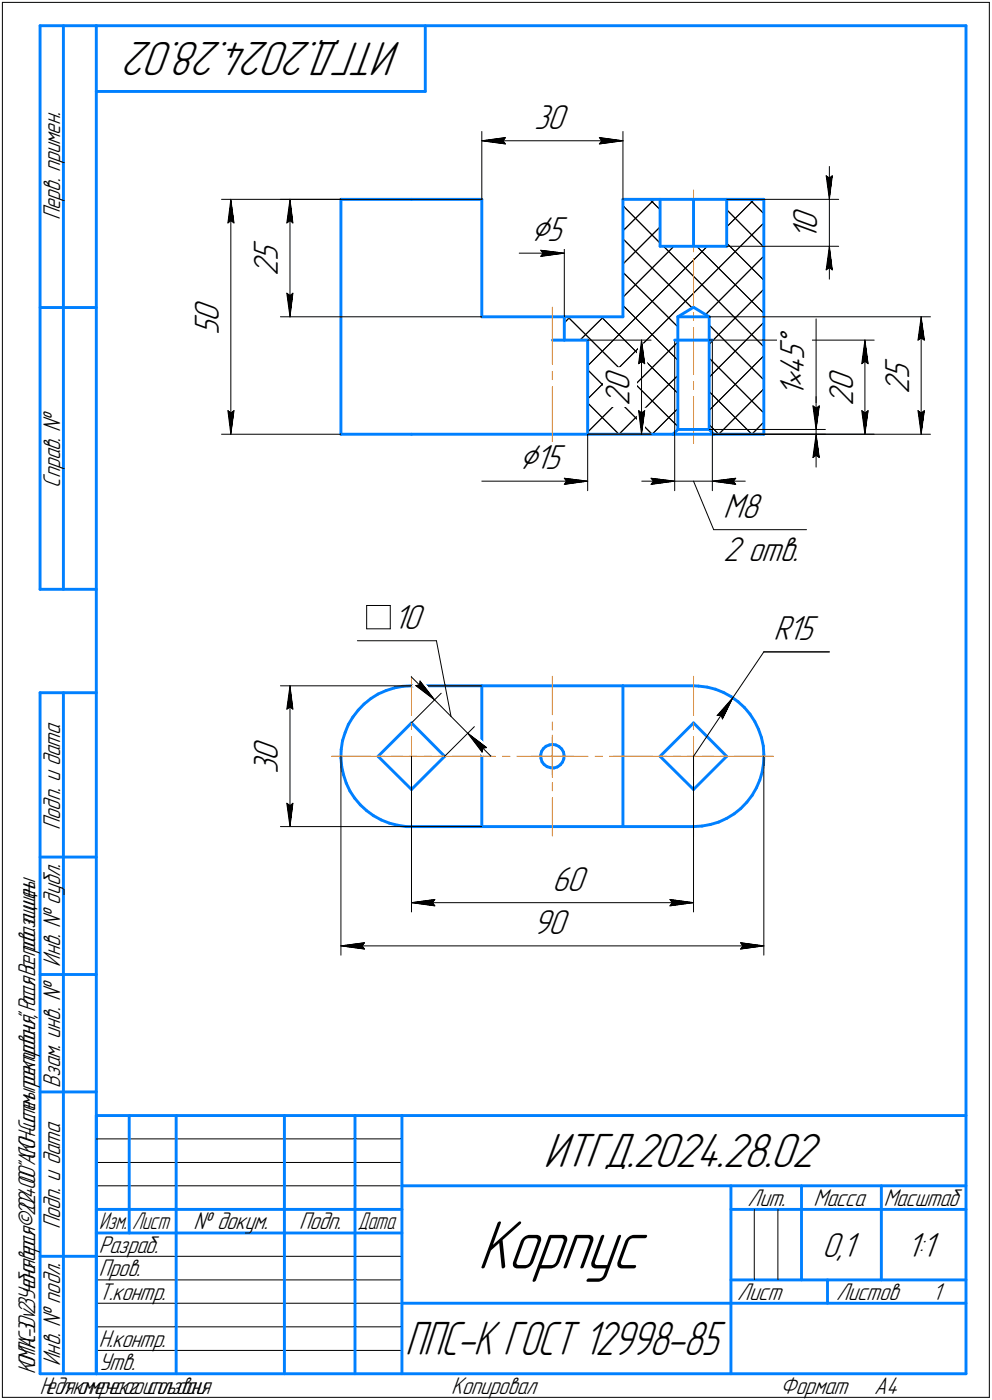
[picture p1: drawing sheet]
<svg xmlns="http://www.w3.org/2000/svg" width="211mm" height="298mm" viewBox="0 0 211 298" stroke-linecap="round" stroke-linejoin="round" font-family="sans-serif">
<defs><g id="words">
<text font-size="15.6" x="101.6" y="270.1">Корпус</text>
<g font-size="10.9">
<text x="85.4" y="9" transform="rotate(-180 85.4 9)">ИТГД.2024.28.02</text>
<text x="115.6" y="248.5">ИТГД.2024.28.02</text>
</g>
<text font-size="10.7" x="86.2" y="288.5">ППС-К ГОСТ 12998-85</text>
<g font-size="8.5">
<text x="113" y="51.4">⌀5</text>
<text x="171.1" y="73.9" transform="rotate(-90 171.1 73.9)">°</text>
<text x="110.4" y="99.9">⌀15</text>
</g>
<g font-size="7.8">
<text x="113.6" y="27.4">30</text>
<text x="173.9" y="51" transform="rotate(-90 173.9 51)">1</text>
<text x="173.9" y="48.9" transform="rotate(-90 173.9 48.9)">0</text>
<text x="59.1" y="58.8" transform="rotate(-90 59.1 58.8)">2</text>
<text x="59.1" y="55.7" transform="rotate(-90 59.1 55.7)">5</text>
<text x="46.6" y="71.3" transform="rotate(-90 46.6 71.3)">5</text>
<text x="46.6" y="68.6" transform="rotate(-90 46.6 68.6)">0</text>
<text x="171.1" y="76.6" transform="rotate(-90 171.1 76.6)">5</text>
<text x="134" y="83.4" transform="rotate(-90 134 83.4)">0</text>
<text x="171.1" y="82.3" transform="rotate(-90 171.1 82.3)">•</text>
<text x="171.1" y="79.8" transform="rotate(-90 171.1 79.8)">4</text>
<text x="181.5" y="83.4" transform="rotate(-90 181.5 83.4)">0</text>
<text x="193.4" y="83.8" transform="rotate(-90 193.4 83.8)">2</text>
<text x="193.4" y="80.7" transform="rotate(-90 193.4 80.7)">5</text>
<text x="134" y="86.5" transform="rotate(-90 134 86.5)">2</text>
<text x="171.1" y="84.4" transform="rotate(-90 171.1 84.4)">1</text>
<text x="181.5" y="86.5" transform="rotate(-90 181.5 86.5)">2</text>
<text x="153.9" y="110.3">M8</text>
<text x="153.9" y="119.4">2 отв.</text>
<text x="83.7" y="133.9">10</text>
<text x="164.5" y="136.3">R15</text>
<text x="59.1" y="164.9" transform="rotate(-90 59.1 164.9)">3</text>
<text x="59.1" y="162.1" transform="rotate(-90 59.1 162.1)">0</text>
<text x="117.4" y="189.7">60</text>
<text x="113.4" y="198.9">90</text>
<text x="174.9" y="267.5">0,1</text>
<text x="192.9" y="267.5">1:1</text>
</g>
<g font-size="5.5">
<text x="12.8" y="46.9" transform="rotate(-90 12.8 46.9)">Перв. примен.</text>
<text x="12.8" y="103.8" transform="rotate(-90 12.8 103.8)">Справ. №</text>
<text x="12.8" y="176.7" transform="rotate(-90 12.8 176.7)">Подп. и дата</text>
<text x="12.8" y="205.8" transform="rotate(-90 12.8 205.8)">Инв. № дубл.</text>
<text x="12.8" y="231.6" transform="rotate(-90 12.8 231.6)">Взам. инв. №</text>
<text x="159.1" y="256.8">Лит.</text>
<text x="173.1" y="256.8">Масса</text>
<text x="12.8" y="261.7" transform="rotate(-90 12.8 261.7)">Подп. и дата</text>
<text x="41.2" y="261.8">№ докум.</text>
<text x="63.6" y="261.8">Подп.</text>
<text x="21" y="266.8">Разраб.</text>
<text x="21" y="271.8">Пров.</text>
<text x="21" y="276.8">Т.контр.</text>
<text x="156.9" y="276.8">Лист</text>
<text x="177.9" y="276.8">Листов</text>
<text x="198.4" y="276.8">1</text>
<text x="21" y="286.8">Н.контр.</text>
<text x="12.8" y="290.8" transform="rotate(-90 12.8 290.8)">Инв. № подл.</text>
<text x="21" y="291.8">Утв.</text>
<text x="96" y="296.8">Копировал</text>
<text x="166" y="296.8">Формат</text>
<text x="186" y="296.8">A4</text>
</g>
<g font-size="5.4">
<text x="188" y="256.8">Масштаб</text>
<text x="21.1" y="261.8">Изм.</text>
<text x="28.1" y="261.8">Лист</text>
<text x="76.1" y="261.8">Дата</text>
<text x="7.5" y="292.5" transform="rotate(-90 7.5 292.5)">КОМПАС-3Dv23Учебнаяверсия©2024ООО&quot;АСКОН-Системыпроектирования&quot;,Россия.Всеправазащищены.</text>
<text x="8.5" y="296.7">Недлякоммерческогоиспользования</text>
</g>
</g></defs>
<g fill="none" stroke="#0080ff" stroke-width=".62">
<path d="M8.5 5.5v120zM8.5 5.5h12zM13.5 5.5v120zM20.5 5.5v287zM20.5 5.5h185zM20.5 19.5h70zM90.5 5.5v14zM205.5 5.5v287zM72.5 42.4v50.1zM72.5 42.4h15zM87.5 42.4h15zM102.5 42.4v25.1z"/>
<path d="M132.5 42.4h7.9zM132.5 42.4v25.1zM140.4 42.4v10zM140.4 52.4h14.2zM140.4 42.4h7.1zM147.5 42.4v10zM147.5 42.4h7.1zM154.6 42.4h7.9zM154.6 42.4v10zM162.5 42.4v50.1zM8.5 65.5h12zM102.5 67.5h15z"/>
<path d="M117.5 67.5h2.6zM117.5 72.4h2.6zM120.1 67.5h12.4zM120.1 67.5v4.9zM120.1 72.4h4.9zM125 72.4v20.1zM143.5 72.4h.7zM144.2 67.5v23.9zM144.2 67.5l3.3-2.1zM144.2 67.5h6.7zM144.2 72.4h6.7zM147.5 65.4l3.4 2.1z"/>
<path d="M150.9 67.5v23.9zM150.9 72.4h.7zM72.5 92.5h15zM87.5 92.5h30zM117.5 92.5h7.5zM125 92.5h18.2zM143.2 92.5h8.6zM144.2 91.4l-1 1.1zM144.2 91.4h6.7zM150.9 91.4l.9 1.1zM151.8 92.5h10.7zM8.5 125.5h12z"/>
<path d="M8.5 147.5v145zM8.5 147.5h12zM13.5 147.5v145zM72.6 159.6l-.1 1.8zM72.9 157.7l-.3 1.9zM73.4 156l-.5 1.7zM74.1 154.3l-.7 1.7zM75.1 152.7l-1 1.6zM76.2 151.2l-1.1 1.5zM77.4 149.9l1.5-1.2zM77.4 149.9l-1.2 1.3zM78.9 148.7l1.5-.9z"/>
<path d="M80.4 147.8l1.7-.8zM82.1 147l1.8-.5zM83.9 146.5l1.8-.4zM85.7 146.1l1.8-.1zM87.5 146h15zM87.5 153.9l7.1 7.1zM102.5 146h30zM102.5 146v30zM115.6 159.4l-.4 .6zM115.6 159.4l.6-.5zM116.2 158.9l.7-.3zM116.9 158.6l.6-.1z"/>
<path d="M117.5 158.5l.8 .1zM118.3 158.6l.6 .3zM118.9 158.9l.6 .6zM119.5 159.5l.4 .6zM132.5 146h15zM132.5 146v30zM147.5 146l1.1 .1zM147.5 153.9l-7.1 7.1zM147.5 153.9l7.1 7.1zM148.6 146.1l1.9 .2zM150.5 146.3l1.7 .5zM152.2 146.8l1.7 .6z"/>
<path d="M153.9 147.4l1.7 .9zM155.6 148.3l1.4 1.1zM157 149.4l1.4 1.3zM158.4 150.7l1.2 1.4zM159.6 152.1l1 1.5zM160.6 153.6l.8 1.7zM161.4 155.3l.6 1.7zM162 157l.4 1.8zM162.4 158.8l.1 1.8zM72.5 161.4l.2 1.8zM72.7 163.2l.4 1.8zM73.1 165l.6 1.7z"/>
<path d="M73.7 166.7l.8 1.7zM74.5 168.4l1 1.6zM75.5 170l1.2 1.4zM76.7 171.4l1.3 1.2zM78 172.6l1.5 1.1zM79.5 173.7l1.6 .9zM80.4 161l7.1-7.1zM80.4 161l7.1 7.1zM81.1 174.6l1.7 .7zM82.8 175.3l1.8 .4zM84.6 175.7l1.8 .3zM86.4 176h1.1z"/>
<path d="M87.5 176h15zM87.5 168.1l7.1-7.1zM102.5 176h30zM115 160.8l.1 .7zM115.1 161.5l.2 .7zM115.2 160l-.2 .8zM115.3 162.2l.5 .6zM115.8 162.8l.6 .4zM116.4 163.2l.7 .3zM117.1 163.5h.8zM117.9 163.5l.7-.2zM118.6 163.3l.6-.5z"/>
<path d="M119.7 162.3l-.5 .5zM119.9 160.1l.1 .8zM119.9 161.6l-.2 .7zM120 160.9l-.1 .7zM132.5 176h15zM140.4 161l7.1 7.1zM147.5 176l1.9-.1zM147.5 168.1l7.1-7.1zM149.4 175.9l1.8-.4zM151.2 175.5l1.7-.5zM152.9 175l1.7-.8zM154.6 174.2l1.6-.9z"/>
<path d="M156.2 173.3l1.4-1.1zM158.9 170.8l-1.3 1.4zM160 169.3l-1.1 1.5zM160.9 167.8l-.9 1.5zM161.7 166.1l-.8 1.7zM162.2 164.3l-.5 1.8zM162.4 162.5l-.2 1.8zM162.5 160.6l-.1 1.9zM8.5 182.5h12zM8.5 207.5h12zM8.5 232.5h12zM20.5 237.5h185z"/>
<path d="M20.5 237.5v55zM27.5 237.5v25zM37.5 237.5v55zM60.5 237.5v55zM75.5 237.5v55zM85.5 237.5v55zM20.5 257.5h65zM85.5 252.5h120zM155.5 252.5v40zM155.5 257.5h15zM170.5 252.5v20zM170.5 257.5h35z"/>
<path d="M187.5 252.5v20zM8.5 267.5h12zM20.5 262.5h65zM85.5 277.5h70zM155.5 277.5h50zM155.5 272.5h50zM176.1 272.5v5zM8.5 292.5h12zM20.5 292.5h185z"/>
</g>
<g fill="none" stroke="#000" stroke-width=".21">
<path d="M.5 .5v297zM.5 .5h210zM210.5 .5v297zM102.5 28v14.4zM102.5 30l5-.7zM102.5 30l5 .6zM102.5 30h30zM107 30l.5 .6zM107.5 29.3l-.5 .7zM127.5 30.6l5-.6zM127.5 29.3l.5 .7zM127.5 29.3l5 .7z"/>
<path d="M128 30l-.5 .6zM132.5 28v14.4zM175.8 37.4l.6 .5zM175.8 37.4l.6 5zM176.4 37.9l.7-.5zM176.4 35.4v7zM177.1 37.4l-.7 5zM47.1 42.4h25.4zM48.5 47.5l.6-.5zM49.1 42.4l.7 5.1zM49.1 47l.7 .5zM49.1 42.4l-.6 5.1z"/>
<path d="M49.1 42.4v50.1zM59.7 42.4h42.8zM61 47.5l.7-.5zM61.7 42.4l.6 5.1zM61.7 47l.6 .5zM61.7 42.4l-.7 5.1zM61.7 42.4v25.1zM110.5 53.9h9.6zM115 54.6l5.1-.7zM115 53.3l.5 .6zM115 53.3l5.1 .6zM115.5 53.9l-.5 .7z"/>
<path d="M120.1 51.9v15.6zM132.5 56.2l7.9-7.9zM132.5 49.2l6.7-6.8zM132.5 43.8l7.9 8zM132.5 50.9l14.8 14.7zM132.5 58l11.7 11.6zM138.2 42.4l2.2 2.2zM141.2 52.4l21.3 21.4zM148.2 52.4l14.3 14.3zM154.6 48.3l5.9-5.9zM154.6 44.6l7.9 8zM154.6 51.8l7.9 7.9z"/>
<path d="M154.6 42.4h23.8zM154.6 52.4h23.8zM159.5 42.4l3 3.1zM162.5 54.5l-12.4 12.5zM175.8 57.5l.6-.5zM176.4 52.4l-.6 5.1zM176.4 57l.7 .5zM176.4 52.4l.7 5.1zM176.4 52.4v7zM176.4 42.4v10zM59.7 67.5h42.8zM61 62.4l.7 5.1z"/>
<path d="M61 62.4l.7 .5zM61.7 62.9l.6-.5zM62.3 62.4l-.6 5.1zM120.8 67.5l23.4 23.3zM121.3 67.5l-1.2 1.2zM123.4 72.4l5-4.9zM125 77.9l25.5-25.5zM125 78.7l13.7 13.8zM125 72.4h13.5zM127.9 67.5l16.3 16.3zM132.5 63.3l10.9-10.9zM132.5 65l11.7 11.7z"/>
<path d="M135.9 77.4l.6-.5zM136.5 72.4l.7 5zM136.5 76.9l.7 .5zM136.5 72.4l-.6 5zM136.5 72.4v20.1zM143.5 72.4v19.7zM150.9 69.2l11.6 11.7zM150.9 76.3l11.6 11.6zM150.9 72.4h35.1zM150.9 67.5h47.1zM151.6 72.4v19.7zM162.5 68.6l-11.6 11.7z"/>
<path d="M162.5 61.6l-11.6 11.7zM173.6 67.9v18.5zM183.3 77.4l.7-.5zM184 72.4l.7 5zM184 76.9l.7 .5zM184 72.4l-.7 5zM184 72.4v20.1zM195.3 72.4l.7-.4zM196 67.5l.7 4.9zM196 72l.7 .4zM196 67.5l-.7 4.9zM196 67.5v25z"/>
<path d="M47.1 92.5h25.4zM48.5 87.4l.6 5.1zM48.5 87.4l.6 .5zM49.1 87.9l.7-.5zM49.8 87.4l-.7 5.1zM125 92l19.2-19.2zM125 84.9l37.5-37.4zM125 85.8l6.7 6.7zM125 92.5v12zM125 92.5h13.5zM131.7 92.5l12.5-12.6zM135.9 87.4l.6 5.1z"/>
<path d="M135.9 87.4l.6 .5zM136.5 87.9l.7-.5zM137.2 87.4l-.7 5.1zM138.7 92.5l5.5-5.5zM143.5 92.1v12.4zM150.9 87.4l11.6-11.7zM150.9 83.4l9.1 9.1zM150.9 90.4l2 2.1zM150.9 91.4h24.7zM151.6 92.1v12.4zM151.8 92.5h23.8zM151.8 92.5h34.2z"/>
<path d="M151.8 92.5h46.2zM162.5 89.9l-2.5 2.6zM162.5 82.8l-9.6 9.7zM172.9 86.4l.7 .5zM172.9 86.4l.7 5zM172.9 97.4l.7-.5zM173.6 86.4v5zM173.6 86.9l.7-.5zM173.6 84.4v7zM173.6 92.5l-.7 4.9zM173.6 96.9l.7 .5zM173.6 92.5l.7 4.9z"/>
<path d="M173.6 92.5v7zM173.6 91.4v1.1zM174.3 86.4l-.7 5zM183.3 87.4l.7 5.1zM183.3 87.4l.7 .5zM184 87.9l.7-.5zM184.7 87.4l-.7 5.1zM195.3 87.4l.7 5.1zM195.3 87.4l.7 .5zM196 87.9l.7-.5zM196.7 87.4l-.7 5.1zM102.5 102.4h22.5z"/>
<path d="M120.1 103.1l4.9-.7zM120.1 101.8l.4 .6zM120.1 101.8l4.9 .6zM120.5 102.4l-.4 .7zM136.5 102.4h7zM138.5 101.8l5 .6zM138.5 101.8l.5 .6zM138.5 103.1l5-.7zM139 102.4l-.5 .7zM143.5 102.4h8.1zM147.5 102.4l4.3 10.4zM151.6 102.4l4.9 .7z"/>
<path d="M151.6 102.4l4.9-.6zM151.6 102.4h7zM151.8 112.8h19.8zM156 102.4l.5 .7zM156.5 101.8l-.5 .6zM76 136.4h16.9zM78 128.9v5zM78 128.9h5zM78 133.9h5zM83 128.9v5zM92.9 136.4l3.1 16.2zM162.5 138.8l-6.6 9.8z"/>
<path d="M162.5 138.8h13.9zM59.7 146h42.8zM61 151l.7-.5zM61.7 146l.6 5zM61.7 150.5l.6 .5zM61.7 146l-.7 5zM61.7 146v30zM87.5 144.1l5 4.9zM87.5 153.9l6.4-6.3zM88.4 146l.8-.1zM88.4 146l4.1 3zM89.4 145l3.1 4z"/>
<path d="M89.4 145l-.2 .9zM92.5 149l7 7.1zM99.5 156.1l3.1 4zM99.5 156.1l4 3.1zM99.5 156.1l5 4.9zM100.9 154.7l-6.3 6.3zM102.7 159.3l-.1 .8zM102.7 159.3l.8-.1zM152.6 152.3h.8zM153.4 152.3l.3 .8zM155.9 148.6l-2.2 4.5zM155.9 148.6l-3.3 3.7z"/>
<path d="M155.9 148.6l-8.4 12.4zM59.7 176h42.8zM61 171l.7 5zM61 171l.7 .5zM61.7 171.5l.6-.5zM62.3 171l-.6 5zM72.5 161v42.4zM87.5 161v33.2zM147.5 161v33.2zM162.5 161v42.4zM87.5 192.2l5-.7zM87.5 192.2l5 .7z"/>
<path d="M87.5 192.2h60zM92 192.2l.5 .7zM92.5 191.5l-.5 .7zM142.5 192.9l5-.7zM142.5 191.5l.5 .7zM142.5 191.5l5 .7zM143 192.2l-.5 .7zM72.5 201.4l5.1-.7zM72.5 201.4l5.1 .7zM72.5 201.4h90zM77 201.4l.6 .7zM77.6 200.7l-.6 .7z"/>
<path d="M157.5 202.1l5-.7zM157.5 200.7l.5 .7zM157.5 200.7l5 .7zM158 201.4l-.5 .7zM20.5 247.5h65zM20.5 252.5h65zM20.5 242.5h65zM160.5 257.5v15zM165.5 257.5v15zM20.5 267.5h65zM20.5 272.5h65zM20.5 277.5h65z"/>
<path d="M.5 297.5h210zM20.5 282.5h65zM20.5 287.5h65z"/>
</g>
<g fill="none" stroke="#ff8000" stroke-width=".21">
<path d="M147.5 55.1v10zM147.5 52v1.6zM147.5 40.5v10zM117.5 79.1v1.7zM117.5 65.4v12.2zM147.5 69.8v10zM147.5 66.6v1.6zM117.5 82.4v12zM147.5 84.4v10zM147.5 81.3v1.6zM87.5 144v8.3zM87.5 153.9v1.4z"/>
<path d="M87.5 156.9v4.1zM117.5 156.5v4.5zM117.5 156.9v8.2zM117.5 153.7v1.7zM117.5 144v8.2zM147.5 144v8.3zM147.5 153.9v1.4zM147.5 156.9v4.1zM70.6 161h15.1zM70.6 161h8.3zM80.4 161h1.4zM83.4 161h4.1z"/>
<path d="M87.2 161h1.5zM87.5 161h4.2zM87.5 169.7v8.3zM87.5 166.7v1.5zM87.5 161v4.2zM90.3 161h15.1zM93.2 161h1.5zM96.2 161h8.3zM106.9 161h1.6zM110 161h15.1zM113.1 161h4.4zM117.5 161h4.5z"/>
<path d="M117.5 161v4.5zM117.5 169.8v8.2zM117.5 166.6v1.8zM126.6 161h1.6zM129.7 161h15.1zM130.6 161h8.3zM140.4 161h1.4zM143.4 161h4.1zM146.3 161h1.6zM147.5 161h4.2zM147.5 169.7v8.3zM147.5 166.7v1.5z"/>
<path d="M147.5 161v4.2zM149.4 161h15.1zM153.2 161h1.5zM156.2 161h8.3z"/>
</g>
<g fill="#fff" stroke="#fff" stroke-width=".21">
<path d="M41 63.6h7.1zM41 63.6h7.1zM41 63.7h7.1zM41 63.7h7.1zM41 63.8h7.1zM41 63.8h7.1zM41 63.9h7.1zM41 64h7.1zM41 64h7.1zM41 64.1h7.1zM41 64.1h7.1zM41 64.2h7.1zM41 64.2h7.1zM41 64.3h7.1zM41 64.3h7.1zM41 64.4h7.1zM41 64.5h7.1zM41 64.5h7.1zM41 64.6h7.1zM41 64.6h7.1zM41 64.7h7.1zM41 64.7h7.1zM41 64.8h7.1zM41 64.9h7.1zM41 64.9h7.1zM41 65h7.1zM41 65h7.1zM41 65.1h7.1zM41 65.1h7.1zM41 65.2h7.1zM41 65.2h7.1zM41 65.3h7.1zM41 65.4h7.1zM41 65.4h7.1zM41 65.5h7.1zM41 65.5h7.1zM41 65.6h7.1zM41 65.6h7.1zM41 65.7h7.1zM41 65.8h7.1zM41 65.8h7.1zM41 65.9h7.1zM41 65.9h7.1zM41 66h7.1zM41 66h7.1zM41 66.1h7.1zM41 66.2h7.1zM41 66.2h7.1zM41 66.3h7.1zM41 66.3h7.1zM41 66.4h7.1zM41 66.4h7.1zM41 66.5h7.1zM41 66.5h7.1zM41 66.6h7.1zM41 66.7h7.1zM41 66.7h7.1zM41 66.8h7.1zM41 66.8h7.1zM41 66.9h7.1zM41 66.9h7.1zM41 67h7.1zM41 67.1h7.1zM41 67.1h7.1zM41 67.2h7.1zM41 67.2h7.1zM41 67.3h7.1zM41 67.3h7.1zM41 67.4h7.1zM41 67.5h7.1zM41 67.5h7.1zM41 67.6h7.1zM41 67.6h7.1zM41 67.7h7.1zM41 67.7h7.1zM41 67.8h7.1zM41 67.8h7.1zM41 67.9h7.1zM41 68h7.1zM41 68h7.1zM41 68.1h7.1zM41 68.1h7.1zM41 68.2h7.1zM41 68.2h7.1zM41 68.3h7.1zM41 68.4h7.1zM41 68.4h7.1zM41 68.5h7.1zM41 68.5h7.1zM41 68.6h7.1zM41 68.6h7.1zM41 68.7h7.1zM41 68.7h7.1zM41 68.8h7.1zM41 68.9h7.1zM41 68.9h7.1zM41 69h7.1zM41 69h7.1zM41 69.1h7.1zM41 69.1h7.1zM41 69.2h7.1zM41 69.3h7.1zM41 69.3h7.1zM41 69.4h7.1zM41 69.4h7.1zM41 69.5h7.1zM41 69.5h7.1zM41 69.6h7.1zM41 69.7h7.1zM41 69.7h7.1zM41 69.8h7.1zM41 69.8h7.1zM41 69.9h7.1zM41 69.9h7.1zM41 70h7.1zM41 70h7.1zM41 70.1h7.1zM41 70.2h7.1zM41 70.2h7.1zM41 70.3h7.1zM41 70.3h7.1zM41 70.4h7.1zM41 70.4h7.1zM41 70.5h7.1zM41 70.6h7.1zM41 70.6h7.1zM41 70.7h7.1zM41 70.7h7.1zM41 70.8h7.1zM41 70.8h7.1zM41 70.9h7.1zM41 71h7.1zM41 71h7.1zM41 71.1h7.1zM41 71.1h7.1zM41 71.2h7.1zM41 71.2h7.1zM41 71.3h7.1z"/>
<path d="M49.1 42.6h.1zM49.1 42.7h.1zM49 42.7h.3zM49 42.8h.3zM49 42.8h.3zM48.9 42.9h.4zM48.9 43h.4zM48.9 43h.5zM48.9 43.1h.5zM48.9 43.1h.5zM48.8 43.2h.6zM48.8 43.2h.6zM48.8 43.3h.7zM48.8 43.3h.7zM48.8 43.4h.7zM48.7 43.5h.9zM48.7 43.5h.9zM48.7 43.6h.9zM48.7 43.6h.9zM48.7 43.7h.9zM48.6 43.7h1.1zM48.6 43.8h1.1zM48.5 43.9h1.2zM48.5 43.9h1.2zM48.5 44h1.2zM48.5 44h1.3zM48.5 44.1h1.3zM48.4 44.1h1.4zM48.4 44.2h1.4zM48.4 44.3h1.4zM48.4 44.3h1.5zM48.4 44.4h1.5zM48.4 44.4h1.5zM48.4 44.5h1.5zM48.4 44.5h1.5zM48.4 44.6h1.5zM48.4 44.6h1.5zM48.4 44.7h1.6zM48.3 44.8h1.7zM48.3 44.8h1.7zM48.3 44.9h1.7zM48.3 44.9h1.7zM48.3 45h1.7zM48.3 45h1.7zM48.3 45.1h1.7zM48.3 45.2h1.7zM48.3 45.2h1.7zM48.3 45.3h1.7zM48.3 45.3h1.7zM48.3 45.4h1.7zM48.3 45.4h1.7zM48.3 45.5h1.8zM48.3 45.6h1.8zM48.3 45.6h1.8zM48.2 45.7h1.9zM48.2 45.7h1.9zM48.2 45.8h1.9zM48.2 45.8h1.9zM48.2 45.9h1.9zM48.2 45.9h1.9zM48.2 46h1.9zM48.2 46.1h1.9zM48.1 46.1h2zM48.1 46.2h2zM48.1 46.2h2zM48.1 46.3h2zM48.1 46.3h2.1zM48.1 46.4h2.1zM48.1 46.5h2.1zM48.1 46.5h2.1zM48.1 46.6h2.1zM48.1 46.6h2.1zM48.1 46.7h2.1zM48.1 46.7h2.1zM48.1 46.8h2.1zM48.1 46.8h2.1zM48.1 46.9h2.1zM48.1 47h2.1zM48 47h2.2zM48 47.1h2.2zM48 47.1h2.3zM48 47.2h2.3zM48 47.2h2.3zM48 47.3h2.3zM48 47.4h2.3zM48 47.4h2.3zM48 47.5h2.3zM48 47.5h2.3zM48 47.6h2.3zM48 47.6h2.3zM48 47.7h2.3zM48 47.8h2.3zM48 47.8h2.3zM48 47.9h2.3z"/>
<path d="M47.9 86.9h2.4zM48 87h2.3zM48 87h2.3zM48 87.1h2.3zM48 87.2h2.3zM48 87.2h2.3zM48 87.3h2.3zM48 87.3h2.3zM48 87.4h2.3zM48 87.4h2.3zM48 87.5h2.3zM48 87.5h2.3zM48 87.6h2.3zM48 87.7h2.3zM48 87.7h2.3zM48 87.8h2.2zM48 87.8h2.2zM48.1 87.9h2.1zM48.1 87.9h2.1zM48.1 88h2.1zM48.1 88.1h2.1zM48.1 88.1h2.1zM48.1 88.2h2.1zM48.1 88.2h2.1zM48.1 88.3h2.1zM48.1 88.3h2.1zM48.1 88.4h2.1zM48.1 88.4h2.1zM48.1 88.5h2.1zM48.1 88.6h2.1zM48.1 88.6h2zM48.1 88.7h2zM48.1 88.7h2zM48.1 88.8h2zM48.2 88.8h1.9zM48.2 88.9h1.9zM48.2 89h1.9zM48.2 89h1.9zM48.2 89.1h1.9zM48.2 89.1h1.9zM48.2 89.2h1.9zM48.2 89.2h1.9zM48.3 89.3h1.8zM48.3 89.4h1.8zM48.3 89.4h1.7zM48.3 89.5h1.7zM48.3 89.5h1.7zM48.3 89.6h1.7zM48.3 89.6h1.7zM48.3 89.7h1.7zM48.3 89.7h1.7zM48.3 89.8h1.7zM48.3 89.9h1.7zM48.3 89.9h1.7zM48.3 90h1.7zM48.3 90h1.7zM48.3 90.1h1.7zM48.3 90.1h1.7zM48.4 90.2h1.6zM48.4 90.3h1.5zM48.4 90.3h1.5zM48.4 90.4h1.5zM48.4 90.4h1.5zM48.4 90.5h1.5zM48.4 90.5h1.5zM48.4 90.6h1.5zM48.4 90.6h1.4zM48.4 90.7h1.4zM48.4 90.8h1.4zM48.5 90.8h1.3zM48.5 90.9h1.3zM48.5 90.9h1.2zM48.5 91h1.2zM48.5 91h1.2zM48.6 91.1h1.1zM48.6 91.2h1.1zM48.7 91.2h.9zM48.7 91.3h.9zM48.7 91.3h.9zM48.7 91.4h.9zM48.7 91.4h.9zM48.8 91.5h.7zM48.8 91.6h.7zM48.8 91.6h.7zM48.8 91.7h.6zM48.8 91.7h.6zM48.9 91.8h.5zM48.9 91.8h.5zM48.9 91.9h.5zM48.9 91.9h.4zM48.9 92h.4zM49 92.1h.3zM49 92.1h.3zM49 92.2h.3zM49.1 92.2h.1zM49.1 92.3h.1z"/>
<path d="M113.6 21.8h7.8zM113.6 21.9h7.8zM113.6 22h7.8zM113.6 22h7.8zM113.6 22.1h7.8zM113.6 22.1h7.8zM113.6 22.2h7.8zM113.6 22.2h7.8zM113.6 22.3h7.8zM113.6 22.4h7.8zM113.6 22.4h7.8zM113.6 22.5h7.8zM113.6 22.5h7.8zM113.6 22.6h7.8zM113.6 22.6h7.8zM113.6 22.7h7.8zM113.6 22.7h7.8zM113.6 22.8h7.8zM113.6 22.9h7.8zM113.6 22.9h7.8zM113.6 23h7.8zM113.6 23h7.8zM113.6 23.1h7.8zM113.6 23.1h7.8zM113.6 23.2h7.8zM113.6 23.3h7.8zM113.6 23.3h7.8zM113.6 23.4h7.8zM113.6 23.4h7.8zM113.6 23.5h7.8zM113.6 23.5h7.8zM113.6 23.6h7.8zM113.6 23.7h7.8zM113.6 23.7h7.8zM113.6 23.8h7.8zM113.6 23.8h7.8zM113.6 23.9h7.8zM113.6 23.9h7.8zM113.6 24h7.8zM113.6 24h7.8zM113.6 24.1h7.8zM113.6 24.2h7.8zM113.6 24.2h7.8zM113.6 24.3h7.8zM113.6 24.3h7.8zM113.6 24.4h7.8zM113.6 24.4h7.8zM113.6 24.5h7.8zM113.6 24.6h7.8zM113.6 24.6h7.8zM113.6 24.7h7.8zM113.6 24.7h7.8zM113.6 24.8h7.8zM113.6 24.8h7.8zM113.6 24.9h7.8zM113.6 24.9h7.8zM113.6 25h7.8zM113.6 25.1h7.8zM113.6 25.1h7.8zM113.6 25.2h7.8zM113.6 25.2h7.8zM113.6 25.3h7.8zM113.6 25.3h7.8zM113.6 25.4h7.8zM113.6 25.5h7.8zM113.6 25.5h7.8zM113.6 25.6h7.8zM113.6 25.6h7.8zM113.6 25.7h7.8zM113.6 25.7h7.8zM113.6 25.8h7.8zM113.6 25.9h7.8zM113.6 25.9h7.8zM113.6 26h7.8zM113.6 26h7.8zM113.6 26.1h7.8zM113.6 26.1h7.8zM113.6 26.2h7.8zM113.6 26.2h7.8zM113.6 26.3h7.8zM113.6 26.4h7.8zM113.6 26.4h7.8zM113.6 26.5h7.8zM113.6 26.5h7.8zM113.6 26.6h7.8zM113.6 26.6h7.8zM113.6 26.7h7.8zM113.6 26.8h7.8zM113.6 26.8h7.8zM113.6 26.9h7.8zM113.6 26.9h7.8zM113.6 27h7.8zM113.6 27h7.8zM113.6 27.1h7.8zM113.6 27.1h7.8zM113.6 27.2h7.8zM113.6 27.3h7.8zM113.6 27.3h7.8zM113.6 27.4h7.8zM113.6 27.4h7.8zM113.6 27.5h7.8zM113.6 27.5h7.8zM113.6 27.6h7.8zM113.6 27.7h7.8zM113.6 27.7h7.8zM113.6 27.8h7.8zM113.6 27.8h7.8zM113.6 27.9h7.8zM113.6 27.9h7.8zM113.6 28h7.8zM113.6 28.1h7.8zM113.6 28.1h7.8zM113.6 28.2h7.8zM113.6 28.2h7.8zM113.6 28.3h7.8zM113.6 28.3h7.8zM113.6 28.4h7.8zM113.6 28.4h7.8zM113.6 28.5h7.8zM113.6 28.6h7.8zM113.6 28.6h7.8zM113.6 28.7h7.8zM113.6 28.7h7.8zM113.6 28.8h7.8zM113.6 28.8h7.8zM113.6 28.9h7.8z"/>
<path d="M107.6 28.8h.4zM107.2 28.8h.8zM106.8 28.9h1.2zM106.4 29h1.6zM106 29h2zM105.6 29.1h2.4zM105.2 29.1h2.8zM104.8 29.2h3.2zM104.3 29.2h3.7zM104.2 29.3h3.8zM104.1 29.4h3.9zM103.9 29.4h4.1zM103.8 29.5h4.2zM103.6 29.5h4.4zM103.5 29.6h4.5zM103.3 29.6h4.7zM103.2 29.7h4.8zM103.1 29.7h4.9zM103 29.8h5zM102.8 29.9h5.2zM102.7 29.9h5.3zM102.5 30h5.5zM102.7 30h5.3zM102.8 30.1h5.2zM103 30.1h5zM103.1 30.2h4.9zM103.2 30.3h4.8zM103.3 30.3h4.7zM103.5 30.4h4.5zM103.6 30.4h4.4zM103.8 30.5h4.2zM103.9 30.5h4.1zM104.1 30.6h3.9zM104.2 30.6h3.8zM104.3 30.7h3.7zM104.8 30.8h3.2zM105.2 30.8h2.8zM105.6 30.9h2.4zM106 30.9h2zM106.4 31h1.6zM106.8 31h1.2zM107.2 31.1h.8zM107.6 31.2h.4z"/>
<path d="M127.1 28.8h.4zM127.1 28.8h.8zM127.1 28.9h1.2zM127.1 29h1.6zM127.1 29h2zM127.1 29.1h2.4zM127.1 29.1h2.8zM127.1 29.2h3.2zM127.1 29.2h3.6zM127.1 29.3h3.8zM127.1 29.4h3.9zM127.1 29.4h4.1zM127.1 29.5h4.2zM127.1 29.5h4.4zM127.1 29.6h4.5zM127.1 29.6h4.6zM127.1 29.7h4.8zM127.1 29.7h4.9zM127.1 29.8h5zM127.1 29.9h5.2zM127.1 29.9h5.3zM127.1 30h5.4zM127.1 30h5.3zM127.1 30.1h5.2zM127.1 30.1h5zM127.1 30.2h4.9zM127.1 30.3h4.8zM127.1 30.3h4.6zM127.1 30.4h4.5zM127.1 30.4h4.4zM127.1 30.5h4.2zM127.1 30.5h4.1zM127.1 30.6h3.9zM127.1 30.6h3.8zM127.1 30.7h3.6zM127.1 30.8h3.2zM127.1 30.8h2.8zM127.1 30.9h2.4zM127.1 30.9h2zM127.1 31h1.6zM127.1 31h1.2zM127.1 31.1h.8zM127.1 31.2h.4z"/>
<path d="M53.5 51.1h7.2zM53.5 51.1h7.2zM53.5 51.2h7.2zM53.5 51.3h7.2zM53.5 51.3h7.2zM53.5 51.4h7.2zM53.5 51.4h7.2zM53.5 51.5h7.2zM53.5 51.5h7.2zM53.5 51.6h7.2zM53.5 51.6h7.2zM53.5 51.7h7.2zM53.5 51.8h7.2zM53.5 51.8h7.2zM53.5 51.9h7.2zM53.5 51.9h7.2zM53.5 52h7.2zM53.5 52h7.2zM53.5 52.1h7.2zM53.5 52.2h7.2zM53.5 52.2h7.2zM53.5 52.3h7.2zM53.5 52.3h7.2zM53.5 52.4h7.2zM53.5 52.4h7.2zM53.5 52.5h7.2zM53.5 52.5h7.2zM53.5 52.6h7.2zM53.5 52.7h7.2zM53.5 52.7h7.2zM53.5 52.8h7.2zM53.5 52.8h7.2zM53.5 52.9h7.2zM53.5 52.9h7.2zM53.5 53h7.2zM53.5 53.1h7.2zM53.5 53.1h7.2zM53.5 53.2h7.2zM53.5 53.2h7.2zM53.5 53.3h7.2zM53.5 53.3h7.2zM53.5 53.4h7.2zM53.5 53.5h7.2zM53.5 53.5h7.2zM53.5 53.6h7.2zM53.5 53.6h7.2zM53.5 53.7h7.2zM53.5 53.7h7.2zM53.5 53.8h7.2zM53.5 53.8h7.2zM53.5 53.9h7.2zM53.5 54h7.2zM53.5 54h7.2zM53.5 54.1h7.2zM53.5 54.1h7.2zM53.5 54.2h7.2zM53.5 54.2h7.2zM53.5 54.3h7.2zM53.5 54.4h7.2zM53.5 54.4h7.2zM53.5 54.5h7.2zM53.5 54.5h7.2zM53.5 54.6h7.2zM53.5 54.6h7.2zM53.5 54.7h7.2zM53.5 54.8h7.2zM53.5 54.8h7.2zM53.5 54.9h7.2zM53.5 54.9h7.2zM53.5 55h7.2zM53.5 55h7.2zM53.5 55.1h7.2zM53.5 55.1h7.2zM53.5 55.2h7.2zM53.5 55.3h7.2zM53.5 55.3h7.2zM53.5 55.4h7.2zM53.5 55.4h7.2zM53.5 55.5h7.2zM53.5 55.5h7.2zM53.5 55.6h7.2zM53.5 55.7h7.2zM53.5 55.7h7.2zM53.5 55.8h7.2zM53.5 55.8h7.2zM53.5 55.9h7.2zM53.5 55.9h7.2zM53.5 56h7.2zM53.5 56h7.2zM53.5 56.1h7.2zM53.5 56.2h7.2zM53.5 56.2h7.2zM53.5 56.3h7.2zM53.5 56.3h7.2zM53.5 56.4h7.2zM53.5 56.4h7.2zM53.5 56.5h7.2zM53.5 56.6h7.2zM53.5 56.6h7.2zM53.5 56.7h7.2zM53.5 56.7h7.2zM53.5 56.8h7.2zM53.5 56.8h7.2zM53.5 56.9h7.2zM53.5 57h7.2zM53.5 57h7.2zM53.5 57.1h7.2zM53.5 57.1h7.2zM53.5 57.2h7.2zM53.5 57.2h7.2zM53.5 57.3h7.2zM53.5 57.3h7.2zM53.5 57.4h7.2zM53.5 57.5h7.2zM53.5 57.5h7.2zM53.5 57.6h7.2zM53.5 57.6h7.2zM53.5 57.7h7.2zM53.5 57.7h7.2zM53.5 57.8h7.2zM53.5 57.9h7.2zM53.5 57.9h7.2zM53.5 58h7.2zM53.5 58h7.2zM53.5 58.1h7.2zM53.5 58.1h7.2zM53.5 58.2h7.2zM53.5 58.3h7.2zM53.5 58.3h7.2zM53.5 58.4h7.2zM53.5 58.4h7.2zM53.5 58.5h7.2zM53.5 58.5h7.2zM53.5 58.6h7.2zM53.5 58.6h7.2zM53.5 58.7h7.2zM53.5 58.8h7.2z"/>
<path d="M61.6 42.6h.2zM61.6 42.7h.2zM61.6 42.7h.3zM61.6 42.8h.3zM61.6 42.8h.3zM61.5 42.9h.4zM61.5 43h.4zM61.5 43h.5zM61.5 43.1h.5zM61.5 43.1h.5zM61.4 43.2h.6zM61.4 43.2h.6zM61.4 43.3h.7zM61.4 43.3h.7zM61.4 43.4h.7zM61.3 43.5h.8zM61.3 43.5h.8zM61.2 43.6h1zM61.2 43.6h1zM61.2 43.7h1zM61.2 43.7h1.1zM61.2 43.8h1.1zM61.1 43.9h1.2zM61.1 43.9h1.2zM61.1 44h1.2zM61.1 44h1.3zM61.1 44.1h1.3zM61 44.1h1.4zM61 44.2h1.4zM61 44.3h1.4zM61 44.3h1.5zM61 44.4h1.5zM61 44.4h1.5zM61 44.5h1.5zM61 44.5h1.5zM61 44.6h1.5zM61 44.6h1.5zM60.9 44.7h1.6zM60.9 44.8h1.6zM60.9 44.8h1.6zM60.9 44.9h1.6zM60.9 44.9h1.6zM60.9 45h1.6zM60.9 45h1.6zM60.8 45.1h1.7zM60.8 45.2h1.7zM60.8 45.2h1.8zM60.8 45.3h1.8zM60.8 45.3h1.8zM60.8 45.4h1.8zM60.8 45.4h1.8zM60.8 45.5h1.8zM60.8 45.6h1.8zM60.8 45.6h1.8zM60.8 45.7h1.9zM60.8 45.7h1.9zM60.8 45.8h1.9zM60.8 45.8h1.9zM60.7 45.9h2zM60.7 45.9h2zM60.7 46h2zM60.7 46.1h2zM60.7 46.1h2zM60.7 46.2h2zM60.7 46.2h2zM60.7 46.3h2zM60.7 46.3h2zM60.7 46.4h2zM60.7 46.5h2zM60.7 46.5h2zM60.7 46.6h2.1zM60.7 46.6h2.1zM60.7 46.7h2.1zM60.6 46.7h2.2zM60.6 46.8h2.2zM60.6 46.8h2.2zM60.6 46.9h2.2zM60.6 47h2.2zM60.6 47h2.2zM60.6 47.1h2.2zM60.6 47.1h2.2zM60.6 47.2h2.2zM60.6 47.2h2.2zM60.6 47.3h2.2zM60.6 47.4h2.2zM60.6 47.4h2.2zM60.6 47.5h2.3zM60.5 47.5h2.4zM60.5 47.6h2.4zM60.5 47.6h2.4zM60.5 47.7h2.4zM60.5 47.8h2.4zM60.5 47.8h2.4zM60.5 47.9h2.4z"/>
<path d="M60.5 61.9h2.4zM60.5 62h2.4zM60.5 62h2.4zM60.5 62.1h2.4zM60.5 62.1h2.4zM60.5 62.2h2.4zM60.5 62.3h2.4zM60.5 62.3h2.4zM60.6 62.4h2.3zM60.6 62.4h2.2zM60.6 62.5h2.2zM60.6 62.5h2.2zM60.6 62.6h2.2zM60.6 62.7h2.2zM60.6 62.7h2.2zM60.6 62.8h2.2zM60.6 62.8h2.2zM60.6 62.9h2.2zM60.6 62.9h2.2zM60.6 63h2.2zM60.6 63h2.2zM60.6 63.1h2.2zM60.6 63.2h2.2zM60.7 63.2h2.1zM60.7 63.3h2.1zM60.7 63.3h2zM60.7 63.4h2zM60.7 63.4h2zM60.7 63.5h2zM60.7 63.6h2zM60.7 63.6h2zM60.7 63.7h2zM60.7 63.7h2zM60.7 63.8h2zM60.7 63.8h2zM60.7 63.9h2zM60.7 64h2zM60.8 64h1.9zM60.8 64.1h1.9zM60.8 64.1h1.9zM60.8 64.2h1.9zM60.8 64.2h1.9zM60.8 64.3h1.8zM60.8 64.3h1.8zM60.8 64.4h1.8zM60.8 64.5h1.8zM60.8 64.5h1.8zM60.8 64.6h1.8zM60.8 64.6h1.8zM60.8 64.7h1.8zM60.8 64.7h1.7zM60.8 64.8h1.7zM60.9 64.9h1.6zM60.9 64.9h1.6zM60.9 65h1.6zM60.9 65h1.6zM60.9 65.1h1.6zM60.9 65.1h1.6zM60.9 65.2h1.6zM61 65.2h1.5zM61 65.3h1.5zM61 65.4h1.5zM61 65.4h1.5zM61 65.5h1.5zM61 65.5h1.5zM61 65.6h1.5zM61 65.6h1.4zM61 65.7h1.4zM61 65.8h1.4zM61.1 65.8h1.3zM61.1 65.9h1.3zM61.1 65.9h1.2zM61.1 66h1.2zM61.1 66h1.2zM61.2 66.1h1.1zM61.2 66.2h1.1zM61.2 66.2h1zM61.2 66.3h1zM61.2 66.3h1zM61.3 66.4h.8zM61.3 66.4h.8zM61.4 66.5h.7zM61.4 66.5h.7zM61.4 66.6h.7zM61.4 66.7h.6zM61.4 66.7h.6zM61.5 66.8h.5zM61.5 66.8h.5zM61.5 66.9h.5zM61.5 66.9h.4zM61.5 67h.4zM61.6 67.1h.3zM61.6 67.1h.3zM61.6 67.2h.3zM61.6 67.2h.2zM61.6 67.3h.2z"/>
<path d="M112.9 45.7h8.1zM112.9 45.8h8.1zM112.9 45.8h8.1zM112.9 45.9h8.1zM112.9 45.9h8.1zM112.9 46h8.1zM112.9 46.1h8.1zM112.9 46.1h8.1zM112.9 46.2h8.1zM112.9 46.2h8.1zM112.9 46.3h8.1zM112.9 46.3h8.1zM112.9 46.4h8.1zM112.9 46.5h8.1zM112.9 46.5h8.1zM112.9 46.6h8.1zM112.9 46.6h8.1zM112.9 46.7h8.1zM112.9 46.7h8.1zM112.9 46.8h8.1zM112.9 46.8h8.1zM112.9 46.9h8.1zM112.9 47h8.1zM112.9 47h8.1zM112.9 47.1h8.1zM112.9 47.1h8.1zM112.9 47.2h8.1zM112.9 47.2h8.1zM112.9 47.3h8.1zM112.9 47.4h8.1zM112.9 47.4h8.1zM112.9 47.5h8.1zM112.9 47.5h8.1zM112.9 47.6h8.1zM112.9 47.6h8.1zM112.9 47.7h8.1zM112.9 47.8h8.1zM112.9 47.8h8.1zM112.9 47.9h8.1zM112.9 47.9h8.1zM112.9 48h8.1zM112.9 48h8.1zM112.9 48.1h8.1zM112.9 48.1h8.1zM112.9 48.2h8.1zM112.9 48.3h8.1zM112.9 48.3h8.1zM112.9 48.4h8.1zM112.9 48.4h8.1zM112.9 48.5h8.1zM112.9 48.5h8.1zM112.9 48.6h8.1zM112.9 48.7h8.1zM112.9 48.7h8.1zM112.9 48.8h8.1zM112.9 48.8h8.1zM112.9 48.9h8.1zM112.9 48.9h8.1zM112.9 49h8.1zM112.9 49.1h8.1zM112.9 49.1h8.1zM112.9 49.2h8.1zM112.9 49.2h8.1zM112.9 49.3h8.1zM112.9 49.3h8.1zM112.9 49.4h8.1zM112.9 49.4h8.1zM112.9 49.5h8.1zM112.9 49.6h8.1zM112.9 49.6h8.1zM112.9 49.7h8.1zM112.9 49.7h8.1zM112.9 49.8h8.1zM112.9 49.8h8.1zM112.9 49.9h8.1zM112.9 50h8.1zM112.9 50h8.1zM112.9 50.1h8.1zM112.9 50.1h8.1zM112.9 50.2h8.1zM112.9 50.2h8.1zM112.9 50.3h8.1zM112.9 50.3h8.1zM112.9 50.4h8.1zM112.9 50.5h8.1zM112.9 50.5h8.1zM112.9 50.6h8.1zM112.9 50.6h8.1zM112.9 50.7h8.1zM112.9 50.7h8.1zM112.9 50.8h8.1zM112.9 50.9h8.1zM112.9 50.9h8.1zM112.9 51h8.1zM112.9 51h8.1zM112.9 51.1h8.1zM112.9 51.1h8.1zM112.9 51.2h8.1zM112.9 51.3h8.1zM112.9 51.3h8.1zM112.9 51.4h8.1zM112.9 51.4h8.1zM112.9 51.5h8.1zM112.9 51.5h8.1zM112.9 51.6h8.1zM112.9 51.6h8.1zM112.9 51.7h8.1zM112.9 51.8h8.1zM112.9 51.8h8.1zM112.9 51.9h8.1zM112.9 51.9h8.1zM112.9 52h8.1zM112.9 52h8.1zM112.9 52.1h8.1zM112.9 52.2h8.1zM112.9 52.2h8.1zM112.9 52.3h8.1zM112.9 52.3h8.1zM112.9 52.4h8.1zM112.9 52.4h8.1zM112.9 52.5h8.1zM112.9 52.5h8.1zM112.9 52.6h8.1zM112.9 52.7h8.1zM112.9 52.7h8.1zM112.9 52.8h8.1zM112.9 52.8h8.1zM112.9 52.9h8.1z"/>
<path d="M114.5 52.8h.5zM114.5 52.8h1zM114.5 52.9h1.4zM114.5 52.9h1.9zM114.5 53h2.4zM114.5 53.1h2.8zM114.5 53.1h3.3zM114.5 53.2h3.8zM114.5 53.2h3.9zM114.5 53.3h4zM114.5 53.3h4.2zM114.5 53.4h4.3zM114.5 53.5h4.5zM114.5 53.5h4.6zM114.5 53.6h4.8zM114.5 53.6h4.9zM114.5 53.7h5zM114.5 53.7h5.2zM114.5 53.8h5.3zM114.5 53.8h5.4zM114.5 53.9h5.6zM114.5 54h5.4zM114.5 54h5.3zM114.5 54.1h5.2zM114.5 54.1h5zM114.5 54.2h4.9zM114.5 54.2h4.8zM114.5 54.3h4.6zM114.5 54.4h4.5zM114.5 54.4h4.3zM114.5 54.5h4.2zM114.5 54.5h4zM114.5 54.6h3.9zM114.5 54.6h3.8zM114.5 54.7h3.4zM114.5 54.8h3zM114.5 54.8h2.5zM114.5 54.9h2.1zM114.5 54.9h1.7zM114.5 55h1.3zM114.5 55h.9zM114.5 55.1h.5z"/>
<path d="M110.4 94.2h10.2zM110.4 94.3h10.2zM110.4 94.3h10.2zM110.4 94.4h10.2zM110.4 94.4h10.2zM110.4 94.5h10.2zM110.4 94.5h10.2zM110.4 94.6h10.2zM110.4 94.7h10.2zM110.4 94.7h10.2zM110.4 94.8h10.2zM110.4 94.8h10.2zM110.4 94.9h10.2zM110.4 94.9h10.2zM110.4 95h10.2zM110.4 95.1h10.2zM110.4 95.1h10.2zM110.4 95.2h10.2zM110.4 95.2h10.2zM110.4 95.3h10.2zM110.4 95.3h10.2zM110.4 95.4h10.2zM110.4 95.4h10.2zM110.4 95.5h10.2zM110.4 95.6h10.2zM110.4 95.6h10.2zM110.4 95.7h10.2zM110.4 95.7h10.2zM110.4 95.8h10.2zM110.4 95.8h10.2zM110.4 95.9h10.2zM110.4 96h10.2zM110.4 96h10.2zM110.4 96.1h10.2zM110.4 96.1h10.2zM110.4 96.2h10.2zM110.4 96.2h10.2zM110.4 96.3h10.2zM110.4 96.4h10.2zM110.4 96.4h10.2zM110.4 96.5h10.2zM110.4 96.5h10.2zM110.4 96.6h10.2zM110.4 96.6h10.2zM110.4 96.7h10.2zM110.4 96.7h10.2zM110.4 96.8h10.2zM110.4 96.9h10.2zM110.4 96.9h10.2zM110.4 97h10.2zM110.4 97h10.2zM110.4 97.1h10.2zM110.4 97.1h10.2zM110.4 97.2h10.2zM110.4 97.3h10.2zM110.4 97.3h10.2zM110.4 97.4h10.2zM110.4 97.4h10.2zM110.4 97.5h10.2zM110.4 97.5h10.2zM110.4 97.6h10.2zM110.4 97.6h10.2zM110.4 97.7h10.2zM110.4 97.8h10.2zM110.4 97.8h10.2zM110.4 97.9h10.2zM110.4 97.9h10.2zM110.4 98h10.2zM110.4 98h10.2zM110.4 98.1h10.2zM110.4 98.2h10.2zM110.4 98.2h10.2zM110.4 98.3h10.2zM110.4 98.3h10.2zM110.4 98.4h10.2zM110.4 98.4h10.2zM110.4 98.5h10.2zM110.4 98.6h10.2zM110.4 98.6h10.2zM110.4 98.7h10.2zM110.4 98.7h10.2zM110.4 98.8h10.2zM110.4 98.8h10.2zM110.4 98.9h10.2zM110.4 98.9h10.2zM110.4 99h10.2zM110.4 99.1h10.2zM110.4 99.1h10.2zM110.4 99.2h10.2zM110.4 99.2h10.2zM110.4 99.3h10.2zM110.4 99.3h10.2zM110.4 99.4h10.2zM110.4 99.5h10.2zM110.4 99.5h10.2zM110.4 99.6h10.2zM110.4 99.6h10.2zM110.4 99.7h10.2zM110.4 99.7h10.2zM110.4 99.8h10.2zM110.4 99.9h10.2zM110.4 99.9h10.2zM110.4 100h10.2zM110.4 100h10.2zM110.4 100.1h10.2zM110.4 100.1h10.2zM110.4 100.2h10.2zM110.4 100.2h10.2zM110.4 100.3h10.2zM110.4 100.4h10.2zM110.4 100.4h10.2zM110.4 100.5h10.2zM110.4 100.5h10.2zM110.4 100.6h10.2zM110.4 100.6h10.2zM110.4 100.7h10.2zM110.4 100.8h10.2zM110.4 100.8h10.2zM110.4 100.9h10.2zM110.4 100.9h10.2zM110.4 101h10.2zM110.4 101h10.2zM110.4 101.1h10.2zM110.4 101.1h10.2zM110.4 101.2h10.2zM110.4 101.3h10.2zM110.4 101.3h10.2zM110.4 101.4h10.2zM110.4 101.4h10.2z"/>
<path d="M119.5 101.3h.5zM119.5 101.3h.9zM119.5 101.4h1.3zM119.5 101.4h1.7zM119.5 101.5h2.1zM119.5 101.5h2.5zM119.5 101.6h2.9zM119.5 101.7h3.3zM119.5 101.7h3.7zM119.5 101.8h3.9zM119.5 101.8h4zM119.5 101.9h4.2zM119.5 101.9h4.3zM119.5 102h4.5zM119.5 102.1h4.6zM119.5 102.1h4.7zM119.5 102.2h4.8zM119.5 102.2h5zM119.5 102.3h5.1zM119.5 102.3h5.3zM119.5 102.4h5.4zM119.5 102.4h5.5zM119.5 102.5h5.4zM119.5 102.6h5.3zM119.5 102.6h5.1zM119.5 102.7h5zM119.5 102.7h4.8zM119.5 102.8h4.7zM119.5 102.8h4.6zM119.5 102.9h4.5zM119.5 103h4.3zM119.5 103h4.2zM119.5 103.1h4zM119.5 103.1h3.9zM119.5 103.2h3.7zM119.5 103.2h3.3zM119.5 103.3h2.9zM119.5 103.3h2.5zM119.5 103.4h2.1zM119.5 103.5h1.7zM119.5 103.5h1.3zM119.5 103.6h.9zM119.5 103.6h.5z"/>
<path d="M128.4 78.3h7.1zM128.4 78.4h7.1zM128.4 78.5h7.1zM128.4 78.5h7.1zM128.4 78.6h7.1zM128.4 78.6h7.1zM128.4 78.7h7.1zM128.4 78.7h7.1zM128.4 78.8h7.1zM128.4 78.9h7.1zM128.4 78.9h7.1zM128.4 79h7.1zM128.4 79h7.1zM128.4 79.1h7.1zM128.4 79.1h7.1zM128.4 79.2h7.1zM128.4 79.2h7.1zM128.4 79.3h7.1zM128.4 79.4h7.1zM128.4 79.4h7.1zM128.4 79.5h7.1zM128.4 79.5h7.1zM128.4 79.6h7.1zM128.4 79.6h7.1zM128.4 79.7h7.1zM128.4 79.8h7.1zM128.4 79.8h7.1zM128.4 79.9h7.1zM128.4 79.9h7.1zM128.4 80h7.1zM128.4 80h7.1zM128.4 80.1h7.1zM128.4 80.2h7.1zM128.4 80.2h7.1zM128.4 80.3h7.1zM128.4 80.3h7.1zM128.4 80.4h7.1zM128.4 80.4h7.1zM128.4 80.5h7.1zM128.4 80.5h7.1zM128.4 80.6h7.1zM128.4 80.7h7.1zM128.4 80.7h7.1zM128.4 80.8h7.1zM128.4 80.8h7.1zM128.4 80.9h7.1zM128.4 80.9h7.1zM128.4 81h7.1zM128.4 81.1h7.1zM128.4 81.1h7.1zM128.4 81.2h7.1zM128.4 81.2h7.1zM128.4 81.3h7.1zM128.4 81.3h7.1zM128.4 81.4h7.1zM128.4 81.4h7.1zM128.4 81.5h7.1zM128.4 81.6h7.1zM128.4 81.6h7.1zM128.4 81.7h7.1zM128.4 81.7h7.1zM128.4 81.8h7.1zM128.4 81.8h7.1zM128.4 81.9h7.1zM128.4 82h7.1zM128.4 82h7.1zM128.4 82.1h7.1zM128.4 82.1h7.1zM128.4 82.2h7.1zM128.4 82.2h7.1zM128.4 82.3h7.1zM128.4 82.4h7.1zM128.4 82.4h7.1zM128.4 82.5h7.1zM128.4 82.5h7.1zM128.4 82.6h7.1zM128.4 82.6h7.1zM128.4 82.7h7.1zM128.4 82.7h7.1zM128.4 82.8h7.1zM128.4 82.9h7.1zM128.4 82.9h7.1zM128.4 83h7.1zM128.4 83h7.1zM128.4 83.1h7.1zM128.4 83.1h7.1zM128.4 83.2h7.1zM128.4 83.3h7.1zM128.4 83.3h7.1zM128.4 83.4h7.1zM128.4 83.4h7.1zM128.4 83.5h7.1zM128.4 83.5h7.1zM128.4 83.6h7.1zM128.4 83.7h7.1zM128.4 83.7h7.1zM128.4 83.8h7.1zM128.4 83.8h7.1zM128.4 83.9h7.1zM128.4 83.9h7.1zM128.4 84h7.1zM128.4 84h7.1zM128.4 84.1h7.1zM128.4 84.2h7.1zM128.4 84.2h7.1zM128.4 84.3h7.1zM128.4 84.3h7.1zM128.4 84.4h7.1zM128.4 84.4h7.1zM128.4 84.5h7.1zM128.4 84.6h7.1zM128.4 84.6h7.1zM128.4 84.7h7.1zM128.4 84.7h7.1zM128.4 84.8h7.1zM128.4 84.8h7.1zM128.4 84.9h7.1zM128.4 84.9h7.1zM128.4 85h7.1zM128.4 85.1h7.1zM128.4 85.1h7.1zM128.4 85.2h7.1zM128.4 85.2h7.1zM128.4 85.3h7.1zM128.4 85.3h7.1zM128.4 85.4h7.1zM128.4 85.5h7.1zM128.4 85.5h7.1zM128.4 85.6h7.1zM128.4 85.6h7.1zM128.4 85.7h7.1zM128.4 85.7h7.1zM128.4 85.8h7.1zM128.4 85.9h7.1zM128.4 85.9h7.1zM128.4 86h7.1zM128.4 86h7.1zM128.4 86.1h7.1zM128.4 86.1h7.1zM128.4 86.2h7.1zM128.4 86.2h7.1zM128.4 86.3h7.1zM128.4 86.4h7.1zM128.4 86.4h7.1zM128.4 86.5h7.1z"/>
<path d="M136.4 72.6h.2zM136.4 72.6h.2zM136.4 72.7h.3zM136.4 72.8h.3zM136.4 72.8h.3zM136.3 72.9h.4zM136.3 72.9h.4zM136.3 73h.5zM136.3 73h.5zM136.3 73.1h.5zM136.2 73.2h.6zM136.2 73.2h.6zM136.1 73.3h.8zM136.1 73.3h.8zM136.1 73.4h.8zM136.1 73.4h.8zM136.1 73.5h.8zM136 73.5h1zM136 73.6h1zM136 73.7h1zM136 73.7h1zM136 73.8h1zM135.9 73.8h1.2zM135.9 73.9h1.2zM135.9 73.9h1.2zM135.9 74h1.3zM135.9 74.1h1.3zM135.8 74.1h1.4zM135.8 74.2h1.4zM135.7 74.2h1.5zM135.7 74.3h1.6zM135.7 74.3h1.6zM135.7 74.4h1.6zM135.7 74.5h1.6zM135.7 74.5h1.6zM135.7 74.6h1.6zM135.7 74.6h1.6zM135.7 74.7h1.6zM135.7 74.7h1.6zM135.7 74.8h1.6zM135.7 74.8h1.6zM135.7 74.9h1.6zM135.7 75h1.6zM135.7 75h1.6zM135.6 75.1h1.8zM135.6 75.1h1.8zM135.6 75.2h1.8zM135.6 75.2h1.8zM135.6 75.3h1.8zM135.6 75.4h1.8zM135.6 75.4h1.8zM135.6 75.5h1.8zM135.6 75.5h1.8zM135.6 75.6h1.8zM135.6 75.6h1.8zM135.6 75.7h1.8zM135.6 75.7h1.8zM135.6 75.8h1.8zM135.6 75.9h1.8zM135.5 75.9h2zM135.5 76h2zM135.5 76h2zM135.5 76.1h2zM135.5 76.1h2zM135.5 76.2h2zM135.5 76.3h2zM135.5 76.3h2.1zM135.5 76.4h2.1zM135.5 76.4h2.1zM135.5 76.5h2.1zM135.5 76.5h2.1zM135.5 76.6h2.1zM135.5 76.7h2.1zM135.4 76.7h2.2zM135.4 76.8h2.2zM135.4 76.8h2.2zM135.4 76.9h2.2zM135.4 76.9h2.2zM135.4 77h2.2zM135.4 77h2.2zM135.4 77.1h2.2zM135.4 77.2h2.3zM135.4 77.2h2.3zM135.4 77.3h2.3zM135.4 77.3h2.3zM135.4 77.4h2.3zM135.4 77.4h2.3zM135.4 77.5h2.3zM135.3 77.6h2.4zM135.3 77.6h2.4zM135.3 77.7h2.4zM135.3 77.7h2.4zM135.3 77.8h2.4zM135.3 77.8h2.4zM135.3 77.9h2.4z"/>
<path d="M135.2 86.9h2.5zM135.3 87h2.4zM135.3 87h2.4zM135.3 87.1h2.4zM135.3 87.2h2.4zM135.3 87.2h2.4zM135.3 87.3h2.4zM135.3 87.3h2.4zM135.4 87.4h2.3zM135.4 87.4h2.3zM135.4 87.5h2.3zM135.4 87.5h2.3zM135.4 87.6h2.3zM135.4 87.7h2.3zM135.4 87.7h2.3zM135.4 87.8h2.2zM135.4 87.8h2.2zM135.4 87.9h2.2zM135.4 87.9h2.2zM135.4 88h2.2zM135.4 88.1h2.2zM135.4 88.1h2.2zM135.4 88.2h2.2zM135.5 88.2h2.1zM135.5 88.3h2.1zM135.5 88.3h2.1zM135.5 88.4h2.1zM135.5 88.4h2.1zM135.5 88.5h2.1zM135.5 88.6h2.1zM135.5 88.6h2zM135.5 88.7h2zM135.5 88.7h2zM135.5 88.8h2zM135.5 88.8h2zM135.5 88.9h2zM135.5 89h2zM135.6 89h1.8zM135.6 89.1h1.8zM135.6 89.1h1.8zM135.6 89.2h1.8zM135.6 89.2h1.8zM135.6 89.3h1.8zM135.6 89.4h1.8zM135.6 89.4h1.8zM135.6 89.5h1.8zM135.6 89.5h1.8zM135.6 89.6h1.8zM135.6 89.6h1.8zM135.6 89.7h1.8zM135.6 89.7h1.8zM135.6 89.8h1.8zM135.7 89.9h1.6zM135.7 89.9h1.6zM135.7 90h1.6zM135.7 90h1.6zM135.7 90.1h1.6zM135.7 90.1h1.6zM135.7 90.2h1.6zM135.7 90.3h1.6zM135.7 90.3h1.6zM135.7 90.4h1.6zM135.7 90.4h1.6zM135.7 90.5h1.6zM135.7 90.5h1.6zM135.7 90.6h1.6zM135.7 90.6h1.5zM135.8 90.7h1.4zM135.8 90.8h1.4zM135.9 90.8h1.3zM135.9 90.9h1.3zM135.9 90.9h1.2zM135.9 91h1.2zM135.9 91h1.2zM136 91.1h1zM136 91.2h1zM136 91.2h1zM136 91.3h1zM136 91.3h1zM136.1 91.4h.8zM136.1 91.4h.8zM136.1 91.5h.8zM136.1 91.6h.8zM136.1 91.6h.8zM136.2 91.7h.6zM136.2 91.7h.6zM136.3 91.8h.5zM136.3 91.8h.5zM136.3 91.9h.5zM136.3 91.9h.4zM136.3 92h.4zM136.4 92.1h.3zM136.4 92.1h.3zM136.4 92.2h.3zM136.4 92.2h.2zM136.4 92.3h.2z"/>
<path d="M168.3 43.9h7.1zM168.3 44h7.1zM168.3 44h7.1zM168.3 44.1h7.1zM168.3 44.1h7.1zM168.3 44.2h7.1zM168.3 44.3h7.1zM168.3 44.3h7.1zM168.3 44.4h7.1zM168.3 44.4h7.1zM168.3 44.5h7.1zM168.3 44.5h7.1zM168.3 44.6h7.1zM168.3 44.6h7.1zM168.3 44.7h7.1zM168.3 44.8h7.1zM168.3 44.8h7.1zM168.3 44.9h7.1zM168.3 44.9h7.1zM168.3 45h7.1zM168.3 45h7.1zM168.3 45.1h7.1zM168.3 45.2h7.1zM168.3 45.2h7.1zM168.3 45.3h7.1zM168.3 45.3h7.1zM168.3 45.4h7.1zM168.3 45.4h7.1zM168.3 45.5h7.1zM168.3 45.6h7.1zM168.3 45.6h7.1zM168.3 45.7h7.1zM168.3 45.7h7.1zM168.3 45.8h7.1zM168.3 45.8h7.1zM168.3 45.9h7.1zM168.3 45.9h7.1zM168.3 46h7.1zM168.3 46.1h7.1zM168.3 46.1h7.1zM168.3 46.2h7.1zM168.3 46.2h7.1zM168.3 46.3h7.1zM168.3 46.3h7.1zM168.3 46.4h7.1zM168.3 46.5h7.1zM168.3 46.5h7.1zM168.3 46.6h7.1zM168.3 46.6h7.1zM168.3 46.7h7.1zM168.3 46.7h7.1zM168.3 46.8h7.1zM168.3 46.8h7.1zM168.3 46.9h7.1zM168.3 47h7.1zM168.3 47h7.1zM168.3 47.1h7.1zM168.3 47.1h7.1zM168.3 47.2h7.1zM168.3 47.2h7.1zM168.3 47.3h7.1zM168.3 47.4h7.1zM168.3 47.4h7.1zM168.3 47.5h7.1zM168.3 47.5h7.1zM168.3 47.6h7.1zM168.3 47.6h7.1zM168.3 47.7h7.1zM168.3 47.8h7.1zM168.3 47.8h7.1zM168.3 47.9h7.1zM168.3 47.9h7.1zM168.3 48h7.1zM168.3 48h7.1zM168.3 48.1h7.1zM168.3 48.1h7.1zM168.3 48.2h7.1zM168.3 48.3h7.1zM168.3 48.3h7.1zM168.3 48.4h7.1zM168.3 48.4h7.1zM168.3 48.5h7.1zM168.3 48.5h7.1zM168.3 48.6h7.1zM168.3 48.7h7.1zM168.3 48.7h7.1zM168.3 48.8h7.1zM168.3 48.8h7.1zM168.3 48.9h7.1zM168.3 48.9h7.1zM168.3 49h7.1zM168.3 49.1h7.1zM168.3 49.1h7.1zM168.3 49.2h7.1zM168.3 49.2h7.1zM168.3 49.3h7.1zM168.3 49.3h7.1zM168.3 49.4h7.1zM168.3 49.4h7.1zM168.3 49.5h7.1zM168.3 49.6h7.1zM168.3 49.6h7.1zM168.3 49.7h7.1zM168.3 49.7h7.1zM168.3 49.8h7.1zM168.3 49.8h7.1zM168.3 49.9h7.1zM168.3 50h7.1zM168.3 50h7.1zM168.3 50.1h7.1zM168.3 50.1h7.1zM168.3 50.2h7.1zM168.3 50.2h7.1zM168.3 50.3h7.1zM168.3 50.3h7.1zM168.3 50.4h7.1zM168.3 50.5h7.1zM168.3 50.5h7.1zM168.3 50.6h7.1zM168.3 50.6h7.1zM168.3 50.7h7.1zM168.3 50.7h7.1zM168.3 50.8h7.1zM168.3 50.9h7.1zM168.3 50.9h7.1zM168.3 51h7.1z"/>
<path d="M175.2 37h2.4zM175.3 37h2.3zM175.3 37.1h2.3zM175.3 37.1h2.3zM175.3 37.2h2.3zM175.3 37.3h2.3zM175.3 37.3h2.3zM175.3 37.4h2.3zM175.3 37.4h2.3zM175.3 37.5h2.3zM175.3 37.5h2.3zM175.3 37.6h2.3zM175.3 37.6h2.3zM175.3 37.7h2.3zM175.3 37.8h2.3zM175.3 37.8h2.3zM175.3 37.9h2.3zM175.4 37.9h2.1zM175.4 38h2.1zM175.4 38h2.1zM175.4 38.1h2.1zM175.4 38.2h2.1zM175.4 38.2h2.1zM175.4 38.3h2.1zM175.4 38.3h2.1zM175.4 38.4h2.1zM175.4 38.4h2.1zM175.4 38.5h2.1zM175.4 38.6h2.1zM175.4 38.6h2.1zM175.4 38.7h2.1zM175.4 38.7h2.1zM175.4 38.8h2.1zM175.5 38.8h1.9zM175.5 38.9h1.9zM175.5 38.9h1.9zM175.5 39h1.9zM175.5 39.1h1.9zM175.5 39.1h1.9zM175.5 39.2h1.9zM175.5 39.2h1.9zM175.5 39.3h1.8zM175.5 39.3h1.8zM175.5 39.4h1.8zM175.5 39.5h1.8zM175.5 39.5h1.8zM175.5 39.6h1.8zM175.5 39.6h1.8zM175.5 39.7h1.8zM175.6 39.7h1.7zM175.6 39.8h1.7zM175.6 39.8h1.7zM175.6 39.9h1.7zM175.6 40h1.7zM175.6 40h1.7zM175.6 40.1h1.7zM175.6 40.1h1.7zM175.7 40.2h1.5zM175.7 40.2h1.5zM175.7 40.3h1.5zM175.7 40.4h1.5zM175.7 40.4h1.5zM175.7 40.5h1.5zM175.7 40.5h1.5zM175.7 40.6h1.5zM175.7 40.6h1.5zM175.7 40.7h1.5zM175.7 40.8h1.5zM175.8 40.8h1.3zM175.8 40.9h1.3zM175.8 40.9h1.3zM175.8 41h1.3zM175.9 41h1.2zM175.9 41.1h1.1zM175.9 41.1h1.1zM175.9 41.2h1.1zM175.9 41.3h1.1zM176 41.3h1zM176 41.4h.9zM176.1 41.4h.8zM176.1 41.5h.7zM176.1 41.5h.7zM176.1 41.6h.7zM176.1 41.7h.7zM176.2 41.7h.6zM176.2 41.8h.5zM176.2 41.8h.5zM176.2 41.9h.5zM176.3 41.9h.4zM176.3 42h.4zM176.3 42.1h.3zM176.3 42.1h.3zM176.3 42.2h.3zM176.4 42.2h.2zM176.4 42.3h.2z"/>
<path d="M176.4 52.6h.2zM176.4 52.7h.2zM176.3 52.7h.3zM176.3 52.8h.3zM176.3 52.8h.3zM176.3 52.9h.4zM176.3 52.9h.4zM176.2 53h.5zM176.2 53.1h.5zM176.2 53.1h.5zM176.2 53.2h.6zM176.1 53.2h.7zM176.1 53.3h.7zM176.1 53.3h.7zM176.1 53.4h.7zM176.1 53.5h.8zM176 53.5h.9zM176 53.6h1zM175.9 53.6h1.1zM175.9 53.7h1.1zM175.9 53.7h1.1zM175.9 53.8h1.1zM175.9 53.8h1.2zM175.8 53.9h1.3zM175.8 54h1.3zM175.8 54h1.3zM175.8 54.1h1.3zM175.7 54.1h1.5zM175.7 54.2h1.5zM175.7 54.2h1.5zM175.7 54.3h1.5zM175.7 54.4h1.5zM175.7 54.4h1.5zM175.7 54.5h1.5zM175.7 54.5h1.5zM175.7 54.6h1.5zM175.7 54.6h1.5zM175.7 54.7h1.5zM175.6 54.8h1.7zM175.6 54.8h1.7zM175.6 54.9h1.7zM175.6 54.9h1.7zM175.6 55h1.7zM175.6 55h1.7zM175.6 55.1h1.7zM175.6 55.1h1.7zM175.5 55.2h1.8zM175.5 55.3h1.8zM175.5 55.3h1.8zM175.5 55.4h1.8zM175.5 55.4h1.8zM175.5 55.5h1.8zM175.5 55.5h1.8zM175.5 55.6h1.8zM175.5 55.7h1.9zM175.5 55.7h1.9zM175.5 55.8h1.9zM175.5 55.8h1.9zM175.5 55.9h1.9zM175.5 55.9h1.9zM175.5 56h1.9zM175.5 56h1.9zM175.4 56.1h2zM175.4 56.2h2.1zM175.4 56.2h2.1zM175.4 56.3h2.1zM175.4 56.3h2.1zM175.4 56.4h2.1zM175.4 56.4h2.1zM175.4 56.5h2.1zM175.4 56.6h2.1zM175.4 56.6h2.1zM175.4 56.7h2.1zM175.4 56.7h2.1zM175.4 56.8h2.1zM175.4 56.8h2.1zM175.4 56.9h2.1zM175.4 57h2.1zM175.4 57h2.1zM175.3 57.1h2.3zM175.3 57.1h2.3zM175.3 57.2h2.3zM175.3 57.2h2.3zM175.3 57.3h2.3zM175.3 57.3h2.3zM175.3 57.4h2.3zM175.3 57.5h2.3zM175.3 57.5h2.3zM175.3 57.6h2.3zM175.3 57.6h2.3zM175.3 57.7h2.3zM175.3 57.7h2.3zM175.3 57.8h2.3zM175.3 57.9h2.3zM175.3 57.9h2.3z"/>
<path d="M153.9 104.6h8.9zM153.9 104.7h8.9zM153.9 104.8h8.9zM153.9 104.8h8.9zM153.9 104.9h8.9zM153.9 104.9h8.9zM153.9 105h8.9zM153.9 105h8.9zM153.9 105.1h8.9zM153.9 105.2h8.9zM153.9 105.2h8.9zM153.9 105.3h8.9zM153.9 105.3h8.9zM153.9 105.4h8.9zM153.9 105.4h8.9zM153.9 105.5h8.9zM153.9 105.6h8.9zM153.9 105.6h8.9zM153.9 105.7h8.9zM153.9 105.7h8.9zM153.9 105.8h8.9zM153.9 105.8h8.9zM153.9 105.9h8.9zM153.9 105.9h8.9zM153.9 106h8.9zM153.9 106.1h8.9zM153.9 106.1h8.9zM153.9 106.2h8.9zM153.9 106.2h8.9zM153.9 106.3h8.9zM153.9 106.3h8.9zM153.9 106.4h8.9zM153.9 106.5h8.9zM153.9 106.5h8.9zM153.9 106.6h8.9zM153.9 106.6h8.9zM153.9 106.7h8.9zM153.9 106.7h8.9zM153.9 106.8h8.9zM153.9 106.8h8.9zM153.9 106.9h8.9zM153.9 107h8.9zM153.9 107h8.9zM153.9 107.1h8.9zM153.9 107.1h8.9zM153.9 107.2h8.9zM153.9 107.2h8.9zM153.9 107.3h8.9zM153.9 107.4h8.9zM153.9 107.4h8.9zM153.9 107.5h8.9zM153.9 107.5h8.9zM153.9 107.6h8.9zM153.9 107.6h8.9zM153.9 107.7h8.9zM153.9 107.8h8.9zM153.9 107.8h8.9zM153.9 107.9h8.9zM153.9 107.9h8.9zM153.9 108h8.9zM153.9 108h8.9zM153.9 108.1h8.9zM153.9 108.1h8.9zM153.9 108.2h8.9zM153.9 108.3h8.9zM153.9 108.3h8.9zM153.9 108.4h8.9zM153.9 108.4h8.9zM153.9 108.5h8.9zM153.9 108.5h8.9zM153.9 108.6h8.9zM153.9 108.7h8.9zM153.9 108.7h8.9zM153.9 108.8h8.9zM153.9 108.8h8.9zM153.9 108.9h8.9zM153.9 108.9h8.9zM153.9 109h8.9zM153.9 109.1h8.9zM153.9 109.1h8.9zM153.9 109.2h8.9zM153.9 109.2h8.9zM153.9 109.3h8.9zM153.9 109.3h8.9zM153.9 109.4h8.9zM153.9 109.4h8.9zM153.9 109.5h8.9zM153.9 109.6h8.9zM153.9 109.6h8.9zM153.9 109.7h8.9zM153.9 109.7h8.9zM153.9 109.8h8.9zM153.9 109.8h8.9zM153.9 109.9h8.9zM153.9 110h8.9zM153.9 110h8.9zM153.9 110.1h8.9zM153.9 110.1h8.9zM153.9 110.2h8.9zM153.9 110.2h8.9zM153.9 110.3h8.9zM153.9 110.3h8.9zM153.9 110.4h8.9zM153.9 110.5h8.9zM153.9 110.5h8.9zM153.9 110.6h8.9zM153.9 110.6h8.9zM153.9 110.7h8.9zM153.9 110.7h8.9zM153.9 110.8h8.9zM153.9 110.9h8.9zM153.9 110.9h8.9zM153.9 111h8.9zM153.9 111h8.9zM153.9 111.1h8.9zM153.9 111.1h8.9zM153.9 111.2h8.9zM153.9 111.3h8.9zM153.9 111.3h8.9zM153.9 111.4h8.9zM153.9 111.4h8.9zM153.9 111.5h8.9zM153.9 111.5h8.9zM153.9 111.6h8.9zM153.9 111.6h8.9zM153.9 111.7h8.9zM153.9 111.8h8.9z"/>
<path d="M153.9 113.8h15.7zM153.9 113.8h15.7zM153.9 113.9h15.7zM153.9 114h15.7zM153.9 114h15.7zM153.9 114.1h15.7zM153.9 114.1h15.7zM153.9 114.2h15.7zM153.9 114.2h15.7zM153.9 114.3h15.7zM153.9 114.4h15.7zM153.9 114.4h15.7zM153.9 114.5h15.7zM153.9 114.5h15.7zM153.9 114.6h15.7zM153.9 114.6h15.7zM153.9 114.7h15.7zM153.9 114.8h15.7zM153.9 114.8h15.7zM153.9 114.9h15.7zM153.9 114.9h15.7zM153.9 115h15.7zM153.9 115h15.7zM153.9 115.1h15.7zM153.9 115.1h15.7zM153.9 115.2h15.7zM153.9 115.3h15.7zM153.9 115.3h15.7zM153.9 115.4h15.7zM153.9 115.4h15.7zM153.9 115.5h15.7zM153.9 115.5h15.7zM153.9 115.6h15.7zM153.9 115.7h15.7zM153.9 115.7h15.7zM153.9 115.8h15.7zM153.9 115.8h15.7zM153.9 115.9h15.7zM153.9 115.9h15.7zM153.9 116h15.7zM153.9 116h15.7zM153.9 116.1h15.7zM153.9 116.2h15.7zM153.9 116.2h15.7zM153.9 116.3h15.7zM153.9 116.3h15.7zM153.9 116.4h15.7zM153.9 116.4h15.7zM153.9 116.5h15.7zM153.9 116.6h15.7zM153.9 116.6h15.7zM153.9 116.7h15.7zM153.9 116.7h15.7zM153.9 116.8h15.7zM153.9 116.8h15.7zM153.9 116.9h15.7zM153.9 117h15.7zM153.9 117h15.7zM153.9 117.1h15.7zM153.9 117.1h15.7zM153.9 117.2h15.7zM153.9 117.2h15.7zM153.9 117.3h15.7zM153.9 117.3h15.7zM153.9 117.4h15.7zM153.9 117.5h15.7zM153.9 117.5h15.7zM153.9 117.6h15.7zM153.9 117.6h15.7zM153.9 117.7h15.7zM153.9 117.7h15.7zM153.9 117.8h15.7zM153.9 117.9h15.7zM153.9 117.9h15.7zM153.9 118h15.7zM153.9 118h15.7zM153.9 118.1h15.7zM153.9 118.1h15.7zM153.9 118.2h15.7zM153.9 118.3h15.7zM153.9 118.3h15.7zM153.9 118.4h15.7zM153.9 118.4h15.7zM153.9 118.5h15.7zM153.9 118.5h15.7zM153.9 118.6h15.7zM153.9 118.6h15.7zM153.9 118.7h15.7zM153.9 118.8h15.7zM153.9 118.8h15.7zM153.9 118.9h15.7zM153.9 118.9h15.7zM153.9 119h15.7zM153.9 119h15.7zM153.9 119.1h15.7zM153.9 119.2h15.7zM153.9 119.2h15.7zM153.9 119.3h15.7zM153.9 119.3h15.7zM153.9 119.4h15.7zM153.9 119.4h15.7zM153.9 119.5h15.7zM153.9 119.5h15.7zM153.9 119.6h15.7zM153.9 119.7h15.7zM153.9 119.7h15.7zM153.9 119.8h15.7zM153.9 119.8h15.7zM153.9 119.9h15.7zM153.9 119.9h15.7zM153.9 120h15.7zM153.9 120.1h15.7zM153.9 120.1h15.7zM153.9 120.2h15.7zM153.9 120.2h15.7zM153.9 120.3h15.7zM153.9 120.3h15.7zM153.9 120.4h15.7zM153.9 120.5h15.7zM153.9 120.5h15.7zM153.9 120.6h15.7zM153.9 120.6h15.7zM153.9 120.7h15.7zM153.9 120.7h15.7zM153.9 120.8h15.7zM153.9 120.8h15.7zM153.9 120.9h15.7z"/>
<path d="M138 101.3h.5zM138 101.3h.9zM138 101.4h1.2zM138 101.4h1.7zM138 101.5h2.1zM138 101.5h2.5zM138 101.6h2.9zM138 101.7h3.3zM138 101.7h3.7zM138 101.8h3.9zM138 101.8h4zM138 101.9h4.2zM138 101.9h4.3zM138 102h4.5zM138 102.1h4.6zM138 102.1h4.7zM138 102.2h4.9zM138 102.2h5zM138 102.3h5.1zM138 102.3h5.3zM138 102.4h5.4zM138 102.4h5.5zM138 102.5h5.4zM138 102.6h5.3zM138 102.6h5.1zM138 102.7h5zM138 102.7h4.9zM138 102.8h4.7zM138 102.8h4.6zM138 102.9h4.5zM138 103h4.3zM138 103h4.2zM138 103.1h4zM138 103.1h3.9zM138 103.2h3.7zM138 103.2h3.3zM138 103.3h2.9zM138 103.3h2.5zM138 103.4h2.1zM138 103.5h1.7zM138 103.5h1.2zM138 103.6h.9zM138 103.6h.5z"/>
<path d="M156.6 101.3h.4zM156.2 101.3h.8zM155.8 101.4h1.2zM155.4 101.4h1.6zM155 101.5h2zM154.5 101.5h2.5zM154.1 101.6h2.9zM153.8 101.7h3.2zM153.3 101.7h3.7zM153.2 101.8h3.8zM153.1 101.8h3.9zM152.9 101.9h4.1zM152.8 101.9h4.2zM152.7 102h4.3zM152.5 102.1h4.5zM152.4 102.1h4.6zM152.2 102.2h4.8zM152.1 102.2h4.9zM152 102.3h5zM151.8 102.3h5.2zM151.7 102.4h5.3zM151.6 102.4h5.4zM151.7 102.5h5.3zM151.8 102.6h5.2zM152 102.6h5zM152.1 102.7h4.9zM152.2 102.7h4.8zM152.4 102.8h4.6zM152.5 102.8h4.5zM152.7 102.9h4.3zM152.8 103h4.2zM152.9 103h4.1zM153.1 103.1h3.9zM153.2 103.1h3.8zM153.3 103.2h3.7zM153.8 103.2h3.2zM154.1 103.3h2.9zM154.5 103.3h2.5zM155 103.4h2zM155.4 103.5h1.6zM155.8 103.5h1.2zM156.2 103.6h.8zM156.6 103.6h.4z"/>
<path d="M165.4 69.9h7.2zM165.4 70h7.2zM165.4 70h7.2zM165.4 70.1h7.2zM165.4 70.2h7.2zM165.4 70.2h7.2zM165.4 70.3h7.2zM165.4 70.3h7.2zM165.4 70.4h7.2zM165.4 70.4h7.2zM165.4 70.5h7.2zM165.4 70.6h7.2zM165.4 70.6h7.2zM165.4 70.7h7.2zM165.4 70.7h7.2zM165.4 70.8h7.2zM165.4 70.8h7.2zM165.4 70.9h7.2zM165.4 71h7.2zM165.4 71h7.2zM165.4 71.1h7.2zM165.4 71.1h7.2zM165.4 71.2h7.2zM165.4 71.2h7.2zM165.4 71.3h7.2zM165.4 71.3h7.2zM165.4 71.4h7.2zM165.4 71.5h7.2zM165.4 71.5h7.2zM165.4 71.6h7.2zM165.4 71.6h7.2zM165.4 71.7h7.2zM165.4 71.7h7.2zM165.4 71.8h7.2zM165.4 71.9h7.2zM165.4 71.9h7.2zM165.4 72h7.2zM165.4 72h7.2zM165.4 72.1h7.2zM165.4 72.1h7.2zM165.4 72.2h7.2zM165.4 72.2h7.2zM165.4 72.3h7.2zM165.4 72.4h7.2zM165.4 72.4h7.2zM165.4 72.5h7.2zM165.4 72.5h7.2zM165.4 72.6h7.2zM165.4 72.6h7.2zM165.4 72.7h7.2zM165.4 72.8h7.2zM165.4 72.8h7.2zM165.4 72.9h7.2zM165.4 72.9h7.2zM165.4 73h7.2zM165.4 73h7.2zM165.4 73.1h7.2zM165.4 73.2h7.2zM165.4 73.2h7.2zM165.4 73.3h7.2zM165.4 73.3h7.2zM165.4 73.4h7.2zM165.4 73.4h7.2zM165.4 73.5h7.2zM165.4 73.5h7.2zM165.4 73.6h7.2zM165.4 73.7h7.2zM165.4 73.7h7.2zM165.4 73.8h7.2zM165.4 73.8h7.2zM165.4 73.9h7.2zM165.4 73.9h7.2zM165.4 74h7.2zM165.4 74.1h7.2zM165.4 74.1h7.2zM165.4 74.2h7.2zM165.4 74.2h7.2zM165.4 74.3h7.2zM165.4 74.3h7.2zM165.4 74.4h7.2zM165.4 74.5h7.2zM165.4 74.5h7.2zM165.4 74.6h7.2zM165.4 74.6h7.2zM165.4 74.7h7.2zM165.4 74.7h7.2zM165.4 74.8h7.2zM165.4 74.8h7.2zM165.4 74.9h7.2zM165.4 75h7.2zM165.4 75h7.2zM165.4 75.1h7.2zM165.4 75.1h7.2zM165.4 75.2h7.2zM165.4 75.2h7.2zM165.4 75.3h7.2zM165.4 75.4h7.2zM165.4 75.4h7.2zM165.4 75.5h7.2zM165.4 75.5h7.2zM165.4 75.6h7.2zM165.4 75.6h7.2zM165.4 75.7h7.2zM165.4 75.7h7.2zM165.4 75.8h7.2zM165.4 75.9h7.2zM165.4 75.9h7.2zM165.4 76h7.2zM165.4 76h7.2zM165.4 76.1h7.2zM165.4 76.1h7.2zM165.4 76.2h7.2zM165.4 76.3h7.2zM165.4 76.3h7.2zM165.4 76.4h7.2zM165.4 76.4h7.2zM165.4 76.5h7.2zM165.4 76.5h7.2zM165.4 76.6h7.2zM165.4 76.7h7.2zM165.4 76.7h7.2zM165.4 76.8h7.2zM165.4 76.8h7.2zM165.4 76.9h7.2zM165.4 76.9h7.2zM165.4 77h7.2zM165.4 77h7.2zM165.4 77.1h7.2zM165.4 77.2h7.2zM165.4 77.2h7.2zM165.4 77.3h7.2zM165.4 77.3h7.2zM165.4 77.4h7.2zM165.4 77.4h7.2zM165.4 77.5h7.2zM165.4 77.6h7.2zM165.4 77.6h7.2zM165.4 77.7h7.2zM165.4 77.7h7.2zM165.4 77.8h7.2zM165.4 77.8h7.2zM165.4 77.9h7.2zM165.4 77.9h7.2zM165.4 78h7.2zM165.4 78.1h7.2zM165.4 78.1h7.2zM165.4 78.2h7.2zM165.4 78.2h7.2zM165.4 78.3h7.2zM165.4 78.3h7.2zM165.4 78.4h7.2zM165.4 78.5h7.2zM165.4 78.5h7.2zM165.4 78.6h7.2zM165.4 78.6h7.2zM165.4 78.7h7.2zM165.4 78.7h7.2zM165.4 78.8h7.2zM165.4 78.9h7.2zM165.4 78.9h7.2zM165.4 79h7.2zM165.4 79h7.2zM165.4 79.1h7.2zM165.4 79.1h7.2zM165.4 79.2h7.2zM165.4 79.2h7.2zM165.4 79.3h7.2zM165.4 79.4h7.2zM165.4 79.4h7.2zM165.4 79.5h7.2zM165.4 79.5h7.2zM165.4 79.6h7.2zM165.4 79.6h7.2zM165.4 79.7h7.2zM165.4 79.8h7.2zM165.4 79.8h7.2zM165.4 79.9h7.2zM165.4 79.9h7.2zM165.4 80h7.2zM165.4 80h7.2zM165.4 80.1h7.2zM165.4 80.2h7.2zM165.4 80.2h7.2zM165.4 80.3h7.2zM165.4 80.3h7.2zM165.4 80.4h7.2zM165.4 80.4h7.2zM165.4 80.5h7.2zM165.4 80.5h7.2zM165.4 80.6h7.2zM165.4 80.7h7.2zM165.4 80.7h7.2zM165.4 80.8h7.2zM165.4 80.8h7.2zM165.4 80.9h7.2zM165.4 80.9h7.2zM165.4 81h7.2zM165.4 81.1h7.2zM165.4 81.1h7.2zM165.4 81.2h7.2zM165.4 81.2h7.2zM165.4 81.3h7.2zM165.4 81.3h7.2zM165.4 81.4h7.2zM165.4 81.4h7.2zM165.4 81.5h7.2zM165.4 81.6h7.2zM165.4 81.6h7.2zM165.4 81.7h7.2zM165.4 81.7h7.2zM165.4 81.8h7.2zM165.4 81.8h7.2zM165.4 81.9h7.2zM165.4 82h7.2zM165.4 82h7.2zM165.4 82.1h7.2zM165.4 82.1h7.2zM165.4 82.2h7.2zM165.4 82.2h7.2zM165.4 82.3h7.2zM165.4 82.4h7.2zM165.4 82.4h7.2zM165.4 82.5h7.2zM165.4 82.5h7.2zM165.4 82.6h7.2zM165.4 82.6h7.2zM165.4 82.7h7.2zM165.4 82.7h7.2zM165.4 82.8h7.2zM165.4 82.9h7.2zM165.4 82.9h7.2zM165.4 83h7.2zM165.4 83h7.2zM165.4 83.1h7.2zM165.4 83.1h7.2zM165.4 83.2h7.2zM165.4 83.3h7.2zM165.4 83.3h7.2zM165.4 83.4h7.2zM165.4 83.4h7.2zM165.4 83.5h7.2zM165.4 83.5h7.2zM165.4 83.6h7.2zM165.4 83.7h7.2zM165.4 83.7h7.2zM165.4 83.8h7.2zM165.4 83.8h7.2zM165.4 83.9h7.2zM165.4 83.9h7.2zM165.4 84h7.2zM165.4 84h7.2zM165.4 84.1h7.2zM165.4 84.2h7.2zM165.4 84.2h7.2zM165.4 84.3h7.2zM165.4 84.3h7.2zM165.4 84.4h7.2z"/>
<path d="M172.4 86h2.5zM172.4 86h2.5zM172.4 86.1h2.5zM172.4 86.1h2.5zM172.4 86.2h2.5zM172.4 86.2h2.5zM172.4 86.3h2.5zM172.4 86.4h2.5zM172.5 86.4h2.3zM172.5 86.5h2.3zM172.5 86.5h2.3zM172.5 86.6h2.3zM172.5 86.6h2.3zM172.5 86.7h2.3zM172.5 86.8h2.3zM172.6 86.8h2.2zM172.6 86.9h2.2zM172.6 86.9h2.2zM172.6 87h2.2zM172.6 87h2.2zM172.6 87.1h2.2zM172.6 87.2h2.2zM172.6 87.2h2.1zM172.6 87.3h2.1zM172.6 87.3h2.1zM172.6 87.4h2.1zM172.6 87.4h2.1zM172.6 87.5h2.1zM172.6 87.5h2.1zM172.7 87.6h1.9zM172.7 87.7h1.9zM172.7 87.7h1.9zM172.7 87.8h1.9zM172.7 87.8h1.9zM172.7 87.9h1.9zM172.7 87.9h1.9zM172.7 88h1.9zM172.7 88.1h1.9zM172.7 88.1h1.9zM172.7 88.2h1.9zM172.7 88.2h1.9zM172.7 88.3h1.9zM172.7 88.3h1.9zM172.7 88.4h1.9zM172.8 88.4h1.7zM172.8 88.5h1.7zM172.8 88.6h1.7zM172.8 88.6h1.7zM172.8 88.7h1.7zM172.8 88.7h1.7zM172.8 88.8h1.7zM172.8 88.8h1.7zM172.8 88.9h1.7zM172.8 89h1.7zM172.8 89h1.7zM172.8 89.1h1.7zM172.8 89.1h1.7zM172.8 89.2h1.7zM172.9 89.2h1.5zM172.9 89.3h1.5zM172.9 89.4h1.5zM172.9 89.4h1.5zM172.9 89.5h1.5zM172.9 89.5h1.5zM172.9 89.6h1.5zM172.9 89.6h1.5zM172.9 89.7h1.5zM172.9 89.7h1.5zM173 89.8h1.3zM173 89.9h1.3zM173.1 89.9h1.1zM173.1 90h1.1zM173.1 90h1.1zM173.1 90.1h1.1zM173.1 90.1h1.1zM173.2 90.2h.9zM173.2 90.3h.9zM173.2 90.3h.9zM173.2 90.4h.9zM173.2 90.4h.9zM173.3 90.5h.7zM173.3 90.5h.7zM173.3 90.6h.7zM173.3 90.6h.7zM173.3 90.7h.7zM173.4 90.8h.5zM173.4 90.8h.5zM173.4 90.9h.5zM173.5 90.9h.3zM173.5 91h.3zM173.5 91h.3zM173.5 91.1h.3zM173.5 91.2h.3zM173.6 91.2h.1zM173.6 91.3h.1z"/>
<path d="M173.6 92.6h.1zM173.6 92.7h.1zM173.5 92.7h.3zM173.5 92.8h.3zM173.5 92.9h.3zM173.5 92.9h.3zM173.5 93h.3zM173.4 93h.5zM173.4 93.1h.5zM173.3 93.1h.7zM173.3 93.2h.7zM173.3 93.2h.7zM173.3 93.3h.7zM173.3 93.4h.7zM173.2 93.4h.9zM173.2 93.5h.9zM173.2 93.5h.9zM173.2 93.6h.9zM173.2 93.6h.9zM173.1 93.7h1.1zM173.1 93.8h1.1zM173.1 93.8h1.1zM173.1 93.9h1.1zM173.1 93.9h1.1zM173 94h1.3zM173 94h1.3zM172.9 94.1h1.5zM172.9 94.1h1.5zM172.9 94.2h1.5zM172.9 94.3h1.5zM172.9 94.3h1.5zM172.9 94.4h1.5zM172.9 94.4h1.5zM172.9 94.5h1.5zM172.9 94.5h1.5zM172.9 94.6h1.5zM172.8 94.7h1.7zM172.8 94.7h1.7zM172.8 94.8h1.7zM172.8 94.8h1.7zM172.8 94.9h1.7zM172.8 94.9h1.7zM172.8 95h1.7zM172.8 95.1h1.7zM172.8 95.1h1.7zM172.8 95.2h1.7zM172.8 95.2h1.7zM172.8 95.3h1.7zM172.8 95.3h1.7zM172.8 95.4h1.7zM172.7 95.4h1.8zM172.7 95.5h1.9zM172.7 95.6h1.9zM172.7 95.6h1.9zM172.7 95.7h1.9zM172.7 95.7h1.9zM172.7 95.8h1.9zM172.7 95.8h1.9zM172.7 95.9h1.9zM172.7 96h1.9zM172.7 96h1.9zM172.7 96.1h1.9zM172.7 96.1h1.9zM172.7 96.2h1.9zM172.7 96.2h1.9zM172.6 96.3h2.1zM172.6 96.4h2.1zM172.6 96.4h2.1zM172.6 96.5h2.1zM172.6 96.5h2.1zM172.6 96.6h2.1zM172.6 96.6h2.1zM172.6 96.7h2.1zM172.6 96.7h2.2zM172.6 96.8h2.2zM172.6 96.9h2.2zM172.6 96.9h2.2zM172.6 97h2.2zM172.6 97h2.2zM172.6 97.1h2.2zM172.5 97.1h2.3zM172.5 97.2h2.3zM172.5 97.3h2.3zM172.5 97.3h2.3zM172.5 97.4h2.3zM172.5 97.4h2.3zM172.5 97.5h2.3zM172.4 97.5h2.5zM172.4 97.6h2.5zM172.4 97.6h2.5zM172.4 97.7h2.5zM172.4 97.8h2.5zM172.4 97.8h2.5zM172.4 97.9h2.5z"/>
<path d="M175.9 78.3h7.1zM175.9 78.4h7.1zM175.9 78.5h7.1zM175.9 78.5h7.1zM175.9 78.6h7.1zM175.9 78.6h7.1zM175.9 78.7h7.1zM175.9 78.7h7.1zM175.9 78.8h7.1zM175.9 78.9h7.1zM175.9 78.9h7.1zM175.9 79h7.1zM175.9 79h7.1zM175.9 79.1h7.1zM175.9 79.1h7.1zM175.9 79.2h7.1zM175.9 79.2h7.1zM175.9 79.3h7.1zM175.9 79.4h7.1zM175.9 79.4h7.1zM175.9 79.5h7.1zM175.9 79.5h7.1zM175.9 79.6h7.1zM175.9 79.6h7.1zM175.9 79.7h7.1zM175.9 79.8h7.1zM175.9 79.8h7.1zM175.9 79.9h7.1zM175.9 79.9h7.1zM175.9 80h7.1zM175.9 80h7.1zM175.9 80.1h7.1zM175.9 80.2h7.1zM175.9 80.2h7.1zM175.9 80.3h7.1zM175.9 80.3h7.1zM175.9 80.4h7.1zM175.9 80.4h7.1zM175.9 80.5h7.1zM175.9 80.5h7.1zM175.9 80.6h7.1zM175.9 80.7h7.1zM175.9 80.7h7.1zM175.9 80.8h7.1zM175.9 80.8h7.1zM175.9 80.9h7.1zM175.9 80.9h7.1zM175.9 81h7.1zM175.9 81.1h7.1zM175.9 81.1h7.1zM175.9 81.2h7.1zM175.9 81.2h7.1zM175.9 81.3h7.1zM175.9 81.3h7.1zM175.9 81.4h7.1zM175.9 81.4h7.1zM175.9 81.5h7.1zM175.9 81.6h7.1zM175.9 81.6h7.1zM175.9 81.7h7.1zM175.9 81.7h7.1zM175.9 81.8h7.1zM175.9 81.8h7.1zM175.9 81.9h7.1zM175.9 82h7.1zM175.9 82h7.1zM175.9 82.1h7.1zM175.9 82.1h7.1zM175.9 82.2h7.1zM175.9 82.2h7.1zM175.9 82.3h7.1zM175.9 82.4h7.1zM175.9 82.4h7.1zM175.9 82.5h7.1zM175.9 82.5h7.1zM175.9 82.6h7.1zM175.9 82.6h7.1zM175.9 82.7h7.1zM175.9 82.7h7.1zM175.9 82.8h7.1zM175.9 82.9h7.1zM175.9 82.9h7.1zM175.9 83h7.1zM175.9 83h7.1zM175.9 83.1h7.1zM175.9 83.1h7.1zM175.9 83.2h7.1zM175.9 83.3h7.1zM175.9 83.3h7.1zM175.9 83.4h7.1zM175.9 83.4h7.1zM175.9 83.5h7.1zM175.9 83.5h7.1zM175.9 83.6h7.1zM175.9 83.7h7.1zM175.9 83.7h7.1zM175.9 83.8h7.1zM175.9 83.8h7.1zM175.9 83.9h7.1zM175.9 83.9h7.1zM175.9 84h7.1zM175.9 84h7.1zM175.9 84.1h7.1zM175.9 84.2h7.1zM175.9 84.2h7.1zM175.9 84.3h7.1zM175.9 84.3h7.1zM175.9 84.4h7.1zM175.9 84.4h7.1zM175.9 84.5h7.1zM175.9 84.6h7.1zM175.9 84.6h7.1zM175.9 84.7h7.1zM175.9 84.7h7.1zM175.9 84.8h7.1zM175.9 84.8h7.1zM175.9 84.9h7.1zM175.9 84.9h7.1zM175.9 85h7.1zM175.9 85.1h7.1zM175.9 85.1h7.1zM175.9 85.2h7.1zM175.9 85.2h7.1zM175.9 85.3h7.1zM175.9 85.3h7.1zM175.9 85.4h7.1zM175.9 85.5h7.1zM175.9 85.5h7.1zM175.9 85.6h7.1zM175.9 85.6h7.1zM175.9 85.7h7.1zM175.9 85.7h7.1zM175.9 85.8h7.1zM175.9 85.9h7.1zM175.9 85.9h7.1zM175.9 86h7.1zM175.9 86h7.1zM175.9 86.1h7.1zM175.9 86.1h7.1zM175.9 86.2h7.1zM175.9 86.2h7.1zM175.9 86.3h7.1zM175.9 86.4h7.1zM175.9 86.4h7.1zM175.9 86.5h7.1z"/>
<path d="M184 72.6h.1zM184 72.6h.1zM183.9 72.7h.3zM183.9 72.8h.3zM183.9 72.8h.3zM183.8 72.9h.4zM183.8 72.9h.4zM183.8 73h.5zM183.8 73h.5zM183.8 73.1h.5zM183.7 73.2h.6zM183.7 73.2h.6zM183.7 73.3h.7zM183.7 73.3h.7zM183.7 73.4h.7zM183.6 73.4h.9zM183.6 73.5h.9zM183.6 73.5h.9zM183.6 73.6h.9zM183.6 73.7h.9zM183.5 73.7h1.1zM183.5 73.8h1.1zM183.4 73.8h1.2zM183.4 73.9h1.2zM183.4 73.9h1.2zM183.4 74h1.3zM183.4 74.1h1.3zM183.3 74.1h1.4zM183.3 74.2h1.4zM183.3 74.2h1.4zM183.3 74.3h1.5zM183.3 74.3h1.5zM183.3 74.4h1.5zM183.3 74.5h1.5zM183.3 74.5h1.5zM183.3 74.6h1.5zM183.3 74.6h1.5zM183.2 74.7h1.7zM183.2 74.7h1.7zM183.2 74.8h1.7zM183.2 74.8h1.7zM183.2 74.9h1.7zM183.2 75h1.7zM183.2 75h1.7zM183.2 75.1h1.7zM183.2 75.1h1.7zM183.2 75.2h1.7zM183.2 75.2h1.7zM183.2 75.3h1.7zM183.2 75.4h1.7zM183.2 75.4h1.7zM183.1 75.5h1.8zM183.1 75.5h1.9zM183.1 75.6h1.9zM183.1 75.6h1.9zM183.1 75.7h1.9zM183.1 75.7h1.9zM183.1 75.8h1.9zM183.1 75.9h1.9zM183 75.9h2zM183 76h2zM183 76h2zM183 76.1h2zM183 76.1h2zM183 76.2h2zM183 76.3h2zM183 76.3h2.1zM183 76.4h2.1zM183 76.4h2.1zM183 76.5h2.1zM183 76.5h2.1zM183 76.6h2.1zM183 76.7h2.1zM182.9 76.7h2.2zM182.9 76.8h2.2zM182.9 76.8h2.2zM182.9 76.9h2.2zM182.9 76.9h2.2zM182.9 77h2.2zM182.9 77h2.2zM182.9 77.1h2.2zM182.9 77.2h2.3zM182.9 77.2h2.3zM182.9 77.3h2.3zM182.9 77.3h2.3zM182.9 77.4h2.3zM182.9 77.4h2.3zM182.9 77.5h2.3zM182.8 77.6h2.5zM182.8 77.6h2.5zM182.8 77.7h2.5zM182.8 77.7h2.5zM182.8 77.8h2.5zM182.8 77.8h2.5zM182.8 77.9h2.5z"/>
<path d="M182.8 86.9h2.5zM182.8 87h2.5zM182.8 87h2.5zM182.8 87.1h2.5zM182.8 87.2h2.5zM182.8 87.2h2.5zM182.8 87.3h2.5zM182.8 87.3h2.5zM182.9 87.4h2.3zM182.9 87.4h2.3zM182.9 87.5h2.3zM182.9 87.5h2.3zM182.9 87.6h2.3zM182.9 87.7h2.3zM182.9 87.7h2.3zM182.9 87.8h2.2zM182.9 87.8h2.2zM182.9 87.9h2.2zM182.9 87.9h2.2zM182.9 88h2.2zM182.9 88.1h2.2zM182.9 88.1h2.2zM182.9 88.2h2.2zM183 88.2h2.1zM183 88.3h2.1zM183 88.3h2.1zM183 88.4h2.1zM183 88.4h2.1zM183 88.5h2.1zM183 88.6h2.1zM183 88.6h2zM183 88.7h2zM183 88.7h2zM183 88.8h2zM183 88.8h2zM183 88.9h2zM183 89h2zM183.1 89h1.9zM183.1 89.1h1.9zM183.1 89.1h1.9zM183.1 89.2h1.9zM183.1 89.2h1.9zM183.1 89.3h1.9zM183.1 89.4h1.9zM183.1 89.4h1.8zM183.2 89.5h1.7zM183.2 89.5h1.7zM183.2 89.6h1.7zM183.2 89.6h1.7zM183.2 89.7h1.7zM183.2 89.7h1.7zM183.2 89.8h1.7zM183.2 89.9h1.7zM183.2 89.9h1.7zM183.2 90h1.7zM183.2 90h1.7zM183.2 90.1h1.7zM183.2 90.1h1.7zM183.2 90.2h1.7zM183.3 90.3h1.5zM183.3 90.3h1.5zM183.3 90.4h1.5zM183.3 90.4h1.5zM183.3 90.5h1.5zM183.3 90.5h1.5zM183.3 90.6h1.5zM183.3 90.6h1.4zM183.3 90.7h1.4zM183.3 90.8h1.4zM183.4 90.8h1.3zM183.4 90.9h1.3zM183.4 90.9h1.2zM183.4 91h1.2zM183.4 91h1.2zM183.5 91.1h1.1zM183.5 91.2h1.1zM183.6 91.2h.9zM183.6 91.3h.9zM183.6 91.3h.9zM183.6 91.4h.9zM183.6 91.4h.9zM183.7 91.5h.7zM183.7 91.6h.7zM183.7 91.6h.7zM183.7 91.7h.6zM183.7 91.7h.6zM183.8 91.8h.5zM183.8 91.8h.5zM183.8 91.9h.5zM183.8 91.9h.4zM183.8 92h.4zM183.9 92.1h.3zM183.9 92.1h.3zM183.9 92.2h.3zM184 92.2h.1zM184 92.3h.1z"/>
<path d="M187.8 76h7.2zM187.8 76.1h7.2zM187.8 76.1h7.2zM187.8 76.2h7.2zM187.8 76.3h7.2zM187.8 76.3h7.2zM187.8 76.4h7.2zM187.8 76.4h7.2zM187.8 76.5h7.2zM187.8 76.5h7.2zM187.8 76.6h7.2zM187.8 76.7h7.2zM187.8 76.7h7.2zM187.8 76.8h7.2zM187.8 76.8h7.2zM187.8 76.9h7.2zM187.8 76.9h7.2zM187.8 77h7.2zM187.8 77h7.2zM187.8 77.1h7.2zM187.8 77.2h7.2zM187.8 77.2h7.2zM187.8 77.3h7.2zM187.8 77.3h7.2zM187.8 77.4h7.2zM187.8 77.4h7.2zM187.8 77.5h7.2zM187.8 77.6h7.2zM187.8 77.6h7.2zM187.8 77.7h7.2zM187.8 77.7h7.2zM187.8 77.8h7.2zM187.8 77.8h7.2zM187.8 77.9h7.2zM187.8 77.9h7.2zM187.8 78h7.2zM187.8 78.1h7.2zM187.8 78.1h7.2zM187.8 78.2h7.2zM187.8 78.2h7.2zM187.8 78.3h7.2zM187.8 78.3h7.2zM187.8 78.4h7.2zM187.8 78.5h7.2zM187.8 78.5h7.2zM187.8 78.6h7.2zM187.8 78.6h7.2zM187.8 78.7h7.2zM187.8 78.7h7.2zM187.8 78.8h7.2zM187.8 78.9h7.2zM187.8 78.9h7.2zM187.8 79h7.2zM187.8 79h7.2zM187.8 79.1h7.2zM187.8 79.1h7.2zM187.8 79.2h7.2zM187.8 79.2h7.2zM187.8 79.3h7.2zM187.8 79.4h7.2zM187.8 79.4h7.2zM187.8 79.5h7.2zM187.8 79.5h7.2zM187.8 79.6h7.2zM187.8 79.6h7.2zM187.8 79.7h7.2zM187.8 79.8h7.2zM187.8 79.8h7.2zM187.8 79.9h7.2zM187.8 79.9h7.2zM187.8 80h7.2zM187.8 80h7.2zM187.8 80.1h7.2zM187.8 80.2h7.2zM187.8 80.2h7.2zM187.8 80.3h7.2zM187.8 80.3h7.2zM187.8 80.4h7.2zM187.8 80.4h7.2zM187.8 80.5h7.2zM187.8 80.5h7.2zM187.8 80.6h7.2zM187.8 80.7h7.2zM187.8 80.7h7.2zM187.8 80.8h7.2zM187.8 80.8h7.2zM187.8 80.9h7.2zM187.8 80.9h7.2zM187.8 81h7.2zM187.8 81.1h7.2zM187.8 81.1h7.2zM187.8 81.2h7.2zM187.8 81.2h7.2zM187.8 81.3h7.2zM187.8 81.3h7.2zM187.8 81.4h7.2zM187.8 81.4h7.2zM187.8 81.5h7.2zM187.8 81.6h7.2zM187.8 81.6h7.2zM187.8 81.7h7.2zM187.8 81.7h7.2zM187.8 81.8h7.2zM187.8 81.8h7.2zM187.8 81.9h7.2zM187.8 82h7.2zM187.8 82h7.2zM187.8 82.1h7.2zM187.8 82.1h7.2zM187.8 82.2h7.2zM187.8 82.2h7.2zM187.8 82.3h7.2zM187.8 82.4h7.2zM187.8 82.4h7.2zM187.8 82.5h7.2zM187.8 82.5h7.2zM187.8 82.6h7.2zM187.8 82.6h7.2zM187.8 82.7h7.2zM187.8 82.7h7.2zM187.8 82.8h7.2zM187.8 82.9h7.2zM187.8 82.9h7.2zM187.8 83h7.2zM187.8 83h7.2zM187.8 83.1h7.2zM187.8 83.1h7.2zM187.8 83.2h7.2zM187.8 83.3h7.2zM187.8 83.3h7.2zM187.8 83.4h7.2zM187.8 83.4h7.2zM187.8 83.5h7.2zM187.8 83.5h7.2zM187.8 83.6h7.2zM187.8 83.7h7.2zM187.8 83.7h7.2zM187.8 83.8h7.2z"/>
<path d="M195.9 67.6h.2zM195.9 67.7h.2zM195.9 67.7h.2zM195.9 67.8h.2zM195.9 67.8h.2zM195.8 67.9h.4zM195.8 68h.4zM195.7 68h.6zM195.7 68.1h.6zM195.7 68.1h.6zM195.7 68.2h.6zM195.7 68.2h.6zM195.6 68.3h.8zM195.6 68.4h.8zM195.6 68.4h.8zM195.6 68.5h.8zM195.6 68.5h.8zM195.5 68.6h1zM195.5 68.6h1zM195.5 68.7h1zM195.5 68.7h1zM195.4 68.8h1.2zM195.4 68.9h1.2zM195.4 68.9h1.2zM195.4 69h1.3zM195.4 69h1.3zM195.3 69.1h1.4zM195.3 69.1h1.4zM195.2 69.2h1.5zM195.2 69.3h1.6zM195.2 69.3h1.6zM195.2 69.4h1.6zM195.2 69.4h1.6zM195.2 69.5h1.6zM195.2 69.5h1.6zM195.2 69.6h1.6zM195.2 69.7h1.6zM195.2 69.7h1.6zM195.2 69.8h1.6zM195.2 69.8h1.6zM195.2 69.9h1.6zM195.2 69.9h1.6zM195.2 70h1.6zM195.1 70h1.8zM195.1 70.1h1.8zM195.1 70.2h1.8zM195.1 70.2h1.8zM195.1 70.3h1.8zM195.1 70.3h1.8zM195.1 70.4h1.8zM195.1 70.4h1.8zM195.1 70.5h1.8zM195.1 70.6h1.8zM195.1 70.6h1.8zM195.1 70.7h1.8zM195.1 70.7h1.8zM195.1 70.8h1.8zM195.1 70.8h1.8zM195 70.9h2zM195 71h2zM195 71h2zM195 71.1h2zM195 71.1h2zM195 71.2h2zM195 71.2h2zM195 71.3h2zM195 71.3h2zM195 71.4h2zM195 71.5h2zM195 71.5h2zM195 71.6h2zM195 71.6h2zM194.9 71.7h2.1zM194.9 71.7h2.2zM194.9 71.8h2.2zM194.9 71.9h2.2zM194.9 71.9h2.2zM194.9 72h2.2zM194.9 72h2.2zM194.9 72.1h2.2zM194.8 72.1h2.4zM194.8 72.2h2.4zM194.8 72.2h2.4zM194.8 72.3h2.4zM194.8 72.4h2.4zM194.8 72.4h2.4zM194.8 72.5h2.4zM194.8 72.5h2.4zM194.8 72.6h2.4zM194.8 72.6h2.4zM194.8 72.7h2.4zM194.8 72.8h2.4zM194.8 72.8h2.4zM194.8 72.9h2.4z"/>
<path d="M194.7 86.9h2.5zM194.8 87h2.4zM194.8 87h2.4zM194.8 87.1h2.4zM194.8 87.2h2.4zM194.8 87.2h2.4zM194.8 87.3h2.4zM194.8 87.3h2.4zM194.8 87.4h2.4zM194.8 87.4h2.4zM194.8 87.5h2.4zM194.8 87.5h2.4zM194.8 87.6h2.4zM194.8 87.7h2.4zM194.8 87.7h2.4zM194.9 87.8h2.2zM194.9 87.8h2.2zM194.9 87.9h2.2zM194.9 87.9h2.2zM194.9 88h2.2zM194.9 88.1h2.2zM194.9 88.1h2.2zM194.9 88.2h2.1zM195 88.2h2zM195 88.3h2zM195 88.3h2zM195 88.4h2zM195 88.4h2zM195 88.5h2zM195 88.6h2zM195 88.6h2zM195 88.7h2zM195 88.7h2zM195 88.8h2zM195 88.8h2zM195 88.9h2zM195 89h2zM195.1 89h1.8zM195.1 89.1h1.8zM195.1 89.1h1.8zM195.1 89.2h1.8zM195.1 89.2h1.8zM195.1 89.3h1.8zM195.1 89.4h1.8zM195.1 89.4h1.8zM195.1 89.5h1.8zM195.1 89.5h1.8zM195.1 89.6h1.8zM195.1 89.6h1.8zM195.1 89.7h1.8zM195.1 89.7h1.8zM195.1 89.8h1.8zM195.2 89.9h1.6zM195.2 89.9h1.6zM195.2 90h1.6zM195.2 90h1.6zM195.2 90.1h1.6zM195.2 90.1h1.6zM195.2 90.2h1.6zM195.2 90.3h1.6zM195.2 90.3h1.6zM195.2 90.4h1.6zM195.2 90.4h1.6zM195.2 90.5h1.6zM195.2 90.5h1.6zM195.2 90.6h1.6zM195.2 90.6h1.5zM195.3 90.7h1.4zM195.3 90.8h1.4zM195.4 90.8h1.3zM195.4 90.9h1.3zM195.4 90.9h1.2zM195.4 91h1.2zM195.4 91h1.2zM195.5 91.1h1zM195.5 91.2h1zM195.5 91.2h1zM195.5 91.3h1zM195.5 91.3h1zM195.6 91.4h.8zM195.6 91.4h.8zM195.6 91.5h.8zM195.6 91.6h.8zM195.6 91.6h.8zM195.7 91.7h.6zM195.7 91.7h.6zM195.7 91.8h.6zM195.7 91.8h.6zM195.7 91.9h.6zM195.8 91.9h.4zM195.8 92h.4zM195.9 92.1h.2zM195.9 92.1h.2zM195.9 92.2h.2zM195.9 92.2h.2zM195.9 92.3h.2z"/>
<path d="M113.5 193.3h8.1zM113.5 193.3h8.1zM113.5 193.4h8.1zM113.5 193.4h8.1zM113.5 193.5h8.1zM113.5 193.5h8.1zM113.5 193.6h8.1zM113.5 193.7h8.1zM113.5 193.7h8.1zM113.5 193.8h8.1zM113.5 193.8h8.1zM113.5 193.9h8.1zM113.5 193.9h8.1zM113.5 194h8.1zM113.5 194.1h8.1zM113.5 194.1h8.1zM113.5 194.2h8.1zM113.5 194.2h8.1zM113.5 194.3h8.1zM113.5 194.3h8.1zM113.5 194.4h8.1zM113.5 194.5h8.1zM113.5 194.5h8.1zM113.5 194.6h8.1zM113.5 194.6h8.1zM113.5 194.7h8.1zM113.5 194.7h8.1zM113.5 194.8h8.1zM113.5 194.8h8.1zM113.5 194.9h8.1zM113.5 195h8.1zM113.5 195h8.1zM113.5 195.1h8.1zM113.5 195.1h8.1zM113.5 195.2h8.1zM113.5 195.2h8.1zM113.5 195.3h8.1zM113.5 195.4h8.1zM113.5 195.4h8.1zM113.5 195.5h8.1zM113.5 195.5h8.1zM113.5 195.6h8.1zM113.5 195.6h8.1zM113.5 195.7h8.1zM113.5 195.7h8.1zM113.5 195.8h8.1zM113.5 195.9h8.1zM113.5 195.9h8.1zM113.5 196h8.1zM113.5 196h8.1zM113.5 196.1h8.1zM113.5 196.1h8.1zM113.5 196.2h8.1zM113.5 196.3h8.1zM113.5 196.3h8.1zM113.5 196.4h8.1zM113.5 196.4h8.1zM113.5 196.5h8.1zM113.5 196.5h8.1zM113.5 196.6h8.1zM113.5 196.7h8.1zM113.5 196.7h8.1zM113.5 196.8h8.1zM113.5 196.8h8.1zM113.5 196.9h8.1zM113.5 196.9h8.1zM113.5 197h8.1zM113.5 197h8.1zM113.5 197.1h8.1zM113.5 197.2h8.1zM113.5 197.2h8.1zM113.5 197.3h8.1zM113.5 197.3h8.1zM113.5 197.4h8.1zM113.5 197.4h8.1zM113.5 197.5h8.1zM113.5 197.6h8.1zM113.5 197.6h8.1zM113.5 197.7h8.1zM113.5 197.7h8.1zM113.5 197.8h8.1zM113.5 197.8h8.1zM113.5 197.9h8.1zM113.5 198h8.1zM113.5 198h8.1zM113.5 198.1h8.1zM113.5 198.1h8.1zM113.5 198.2h8.1zM113.5 198.2h8.1zM113.5 198.3h8.1zM113.5 198.3h8.1zM113.5 198.4h8.1zM113.5 198.5h8.1zM113.5 198.5h8.1zM113.5 198.6h8.1zM113.5 198.6h8.1zM113.5 198.7h8.1zM113.5 198.7h8.1zM113.5 198.8h8.1zM113.5 198.9h8.1zM113.5 198.9h8.1zM113.5 199h8.1zM113.5 199h8.1zM113.5 199.1h8.1zM113.5 199.1h8.1zM113.5 199.2h8.1zM113.5 199.2h8.1zM113.5 199.3h8.1zM113.5 199.4h8.1zM113.5 199.4h8.1zM113.5 199.5h8.1zM113.5 199.5h8.1zM113.5 199.6h8.1zM113.5 199.6h8.1zM113.5 199.7h8.1zM113.5 199.8h8.1zM113.5 199.8h8.1zM113.5 199.9h8.1zM113.5 199.9h8.1zM113.5 200h8.1zM113.5 200h8.1zM113.5 200.1h8.1zM113.5 200.2h8.1zM113.5 200.2h8.1zM113.5 200.3h8.1zM113.5 200.3h8.1z"/>
<path d="M77.6 200.2h.4zM77.2 200.3h.8zM76.8 200.3h1.2zM76.4 200.4h1.6zM76 200.4h2zM75.6 200.5h2.4zM75.2 200.5h2.8zM74.8 200.6h3.2zM74.3 200.7h3.7zM74.2 200.7h3.8zM74.1 200.8h3.9zM73.9 200.8h4.1zM73.8 200.9h4.2zM73.7 200.9h4.3zM73.5 201h4.5zM73.4 201.1h4.6zM73.3 201.1h4.7zM73.1 201.2h4.9zM73 201.2h5zM72.8 201.3h5.2zM72.7 201.3h5.3zM72.5 201.4h5.5zM72.7 201.5h5.3zM72.8 201.5h5.2zM73 201.6h5zM73.1 201.6h4.9zM73.3 201.7h4.7zM73.4 201.7h4.6zM73.5 201.8h4.5zM73.7 201.8h4.3zM73.8 201.9h4.2zM73.9 202h4.1zM74.1 202h3.9zM74.2 202.1h3.8zM74.3 202.1h3.7zM74.8 202.2h3.2zM75.2 202.2h2.8zM75.6 202.3h2.4zM76 202.4h2zM76.4 202.4h1.6zM76.8 202.5h1.2zM77.2 202.5h.8zM77.6 202.6h.4z"/>
<path d="M157 200.2h.5zM157 200.3h.9zM157 200.3h1.3zM157 200.4h1.7zM157 200.4h2.1zM157 200.5h2.5zM157 200.5h3zM157 200.6h3.4zM157 200.7h3.8zM157 200.7h3.9zM157 200.8h4zM157 200.8h4.2zM157 200.9h4.3zM157 200.9h4.4zM157 201h4.6zM157 201.1h4.7zM157 201.1h4.9zM157 201.2h5zM157 201.2h5.1zM157 201.3h5.3zM157 201.3h5.4zM157 201.4h5.5zM157 201.5h5.4zM157 201.5h5.3zM157 201.6h5.1zM157 201.6h5zM157 201.7h4.9zM157 201.7h4.7zM157 201.8h4.6zM157 201.8h4.4zM157 201.9h4.3zM157 202h4.2zM157 202h4zM157 202.1h3.9zM157 202.1h3.8zM157 202.2h3.4zM157 202.2h3zM157 202.3h2.5zM157 202.4h2.1zM157 202.4h1.7zM157 202.5h1.3zM157 202.5h.9zM157 202.6h.5z"/>
<path d="M53.5 157.1h7.2zM53.5 157.2h7.2zM53.5 157.3h7.2zM53.5 157.3h7.2zM53.5 157.4h7.2zM53.5 157.4h7.2zM53.5 157.5h7.2zM53.5 157.5h7.2zM53.5 157.6h7.2zM53.5 157.6h7.2zM53.5 157.7h7.2zM53.5 157.8h7.2zM53.5 157.8h7.2zM53.5 157.9h7.2zM53.5 157.9h7.2zM53.5 158h7.2zM53.5 158h7.2zM53.5 158.1h7.2zM53.5 158.2h7.2zM53.5 158.2h7.2zM53.5 158.3h7.2zM53.5 158.3h7.2zM53.5 158.4h7.2zM53.5 158.4h7.2zM53.5 158.5h7.2zM53.5 158.6h7.2zM53.5 158.6h7.2zM53.5 158.7h7.2zM53.5 158.7h7.2zM53.5 158.8h7.2zM53.5 158.8h7.2zM53.5 158.9h7.2zM53.5 158.9h7.2zM53.5 159h7.2zM53.5 159.1h7.2zM53.5 159.1h7.2zM53.5 159.2h7.2zM53.5 159.2h7.2zM53.5 159.3h7.2zM53.5 159.3h7.2zM53.5 159.4h7.2zM53.5 159.5h7.2zM53.5 159.5h7.2zM53.5 159.6h7.2zM53.5 159.6h7.2zM53.5 159.7h7.2zM53.5 159.7h7.2zM53.5 159.8h7.2zM53.5 159.9h7.2zM53.5 159.9h7.2zM53.5 160h7.2zM53.5 160h7.2zM53.5 160.1h7.2zM53.5 160.1h7.2zM53.5 160.2h7.2zM53.5 160.2h7.2zM53.5 160.3h7.2zM53.5 160.4h7.2zM53.5 160.4h7.2zM53.5 160.5h7.2zM53.5 160.5h7.2zM53.5 160.6h7.2zM53.5 160.6h7.2zM53.5 160.7h7.2zM53.5 160.8h7.2zM53.5 160.8h7.2zM53.5 160.9h7.2zM53.5 160.9h7.2zM53.5 161h7.2zM53.5 161h7.2zM53.5 161.1h7.2zM53.5 161.1h7.2zM53.5 161.2h7.2zM53.5 161.3h7.2zM53.5 161.3h7.2zM53.5 161.4h7.2zM53.5 161.4h7.2zM53.5 161.5h7.2zM53.5 161.5h7.2zM53.5 161.6h7.2zM53.5 161.7h7.2zM53.5 161.7h7.2zM53.5 161.8h7.2zM53.5 161.8h7.2zM53.5 161.9h7.2zM53.5 161.9h7.2zM53.5 162h7.2zM53.5 162.1h7.2zM53.5 162.1h7.2zM53.5 162.2h7.2zM53.5 162.2h7.2zM53.5 162.3h7.2zM53.5 162.3h7.2zM53.5 162.4h7.2zM53.5 162.4h7.2zM53.5 162.5h7.2zM53.5 162.6h7.2zM53.5 162.6h7.2zM53.5 162.7h7.2zM53.5 162.7h7.2zM53.5 162.8h7.2zM53.5 162.8h7.2zM53.5 162.9h7.2zM53.5 163h7.2zM53.5 163h7.2zM53.5 163.1h7.2zM53.5 163.1h7.2zM53.5 163.2h7.2zM53.5 163.2h7.2zM53.5 163.3h7.2zM53.5 163.4h7.2zM53.5 163.4h7.2zM53.5 163.5h7.2zM53.5 163.5h7.2zM53.5 163.6h7.2zM53.5 163.6h7.2zM53.5 163.7h7.2zM53.5 163.7h7.2zM53.5 163.8h7.2zM53.5 163.9h7.2zM53.5 163.9h7.2zM53.5 164h7.2zM53.5 164h7.2zM53.5 164.1h7.2zM53.5 164.1h7.2zM53.5 164.2h7.2zM53.5 164.3h7.2zM53.5 164.3h7.2zM53.5 164.4h7.2zM53.5 164.4h7.2zM53.5 164.5h7.2zM53.5 164.5h7.2zM53.5 164.6h7.2zM53.5 164.6h7.2zM53.5 164.7h7.2zM53.5 164.8h7.2zM53.5 164.8h7.2z"/>
<path d="M61.6 146.2h.2zM61.6 146.2h.2zM61.6 146.3h.3zM61.6 146.4h.3zM61.6 146.4h.3zM61.5 146.5h.4zM61.5 146.5h.4zM61.5 146.6h.5zM61.5 146.6h.5zM61.5 146.7h.5zM61.4 146.8h.6zM61.4 146.8h.6zM61.4 146.9h.7zM61.4 146.9h.7zM61.4 147h.7zM61.3 147h.8zM61.3 147.1h.8zM61.2 147.2h1zM61.2 147.2h1zM61.2 147.3h1zM61.2 147.3h1.1zM61.2 147.4h1.1zM61.1 147.4h1.2zM61.1 147.5h1.2zM61.1 147.5h1.2zM61.1 147.6h1.3zM61.1 147.7h1.3zM61 147.7h1.4zM61 147.8h1.4zM61 147.8h1.4zM61 147.9h1.5zM61 147.9h1.5zM61 148h1.5zM61 148.1h1.5zM61 148.1h1.5zM61 148.2h1.5zM61 148.2h1.5zM60.9 148.3h1.6zM60.9 148.3h1.6zM60.9 148.4h1.6zM60.9 148.4h1.6zM60.9 148.5h1.6zM60.9 148.6h1.6zM60.9 148.6h1.6zM60.8 148.7h1.7zM60.8 148.7h1.7zM60.8 148.8h1.8zM60.8 148.8h1.8zM60.8 148.9h1.8zM60.8 149h1.8zM60.8 149h1.8zM60.8 149.1h1.8zM60.8 149.1h1.8zM60.8 149.2h1.8zM60.8 149.2h1.9zM60.8 149.3h1.9zM60.8 149.4h1.9zM60.8 149.4h1.9zM60.7 149.5h2zM60.7 149.5h2zM60.7 149.6h2zM60.7 149.6h2zM60.7 149.7h2zM60.7 149.7h2zM60.7 149.8h2zM60.7 149.9h2zM60.7 149.9h2zM60.7 150h2zM60.7 150h2zM60.7 150.1h2zM60.7 150.1h2.1zM60.7 150.2h2.1zM60.7 150.3h2.1zM60.6 150.3h2.2zM60.6 150.4h2.2zM60.6 150.4h2.2zM60.6 150.5h2.2zM60.6 150.5h2.2zM60.6 150.6h2.2zM60.6 150.7h2.2zM60.6 150.7h2.2zM60.6 150.8h2.2zM60.6 150.8h2.2zM60.6 150.9h2.2zM60.6 150.9h2.2zM60.6 151h2.2zM60.6 151h2.3zM60.5 151.1h2.4zM60.5 151.2h2.4zM60.5 151.2h2.4zM60.5 151.3h2.4zM60.5 151.3h2.4zM60.5 151.4h2.4zM60.5 151.4h2.4z"/>
<path d="M60.5 170.5h2.4zM60.5 170.6h2.4zM60.5 170.6h2.4zM60.5 170.7h2.4zM60.5 170.7h2.4zM60.5 170.8h2.4zM60.5 170.9h2.4zM60.5 170.9h2.4zM60.6 171h2.3zM60.6 171h2.2zM60.6 171.1h2.2zM60.6 171.1h2.2zM60.6 171.2h2.2zM60.6 171.3h2.2zM60.6 171.3h2.2zM60.6 171.4h2.2zM60.6 171.4h2.2zM60.6 171.5h2.2zM60.6 171.5h2.2zM60.6 171.6h2.2zM60.6 171.6h2.2zM60.6 171.7h2.2zM60.6 171.8h2.2zM60.7 171.8h2.1zM60.7 171.9h2.1zM60.7 171.9h2zM60.7 172h2zM60.7 172h2zM60.7 172.1h2zM60.7 172.2h2zM60.7 172.2h2zM60.7 172.3h2zM60.7 172.3h2zM60.7 172.4h2zM60.7 172.4h2zM60.7 172.5h2zM60.7 172.6h2zM60.8 172.6h1.9zM60.8 172.7h1.9zM60.8 172.7h1.9zM60.8 172.8h1.9zM60.8 172.8h1.9zM60.8 172.9h1.8zM60.8 172.9h1.8zM60.8 173h1.8zM60.8 173.1h1.8zM60.8 173.1h1.8zM60.8 173.2h1.8zM60.8 173.2h1.8zM60.8 173.3h1.8zM60.8 173.3h1.7zM60.8 173.4h1.7zM60.9 173.5h1.6zM60.9 173.5h1.6zM60.9 173.6h1.6zM60.9 173.6h1.6zM60.9 173.7h1.6zM60.9 173.7h1.6zM60.9 173.8h1.6zM61 173.8h1.5zM61 173.9h1.5zM61 174h1.5zM61 174h1.5zM61 174.1h1.5zM61 174.1h1.5zM61 174.2h1.5zM61 174.2h1.4zM61 174.3h1.4zM61 174.4h1.4zM61.1 174.4h1.3zM61.1 174.5h1.3zM61.1 174.5h1.2zM61.1 174.6h1.2zM61.1 174.6h1.2zM61.2 174.7h1.1zM61.2 174.8h1.1zM61.2 174.8h1zM61.2 174.9h1zM61.3 174.9h.8zM61.3 175h.8zM61.3 175h.8zM61.4 175.1h.7zM61.4 175.1h.7zM61.4 175.2h.6zM61.4 175.3h.6zM61.4 175.3h.6zM61.5 175.4h.5zM61.5 175.4h.5zM61.5 175.5h.4zM61.5 175.5h.4zM61.6 175.6h.3zM61.6 175.7h.3zM61.6 175.7h.3zM61.6 175.8h.2zM61.6 175.8h.2z"/>
<path d="M155.8 148.7h.1zM155.7 148.7h.2zM155.6 148.8h.3zM155.5 148.8h.4zM155.4 148.9h.4zM155.3 149h.5zM155.3 149h.5zM155.2 149.1h.6zM155.1 149.1h.7zM155 149.2h.8zM154.9 149.2h.9zM154.8 149.3h1zM154.8 149.4h1zM154.7 149.4h1.1zM154.6 149.5h1.2zM154.5 149.5h1.2zM154.4 149.6h1.3zM154.3 149.6h1.4zM154.3 149.7h1.4zM154.3 149.7h1.4zM154.2 149.8h1.5zM154.1 149.9h1.6zM154.1 149.9h1.6zM154 150h1.7zM154 150h1.7zM153.9 150.1h1.8zM153.9 150.1h1.8zM153.9 150.2h1.7zM153.8 150.3h1.8zM153.8 150.3h1.8zM153.7 150.4h1.9zM153.6 150.4h2zM153.6 150.5h2zM153.5 150.5h2.1zM153.5 150.6h2zM153.5 150.7h2zM153.4 150.7h2zM153.4 150.8h2zM153.3 150.8h2.1zM153.2 150.9h2.2zM153.2 150.9h2.1zM153.1 151h2.2zM153.1 151h2.2zM153.1 151.1h2.2zM153 151.2h2.2zM153 151.2h2.2zM152.9 151.3h2.3zM152.9 151.3h2.3zM152.8 151.4h2.3zM152.7 151.4h2.4zM152.7 151.5h2.4zM152.7 151.6h2.4zM152.6 151.6h2.4zM152.6 151.7h2.4zM152.5 151.7h2.4zM152.5 151.8h2.4zM152.4 151.8h2.5zM152.3 151.9h2.6zM152.3 151.9h2.5zM152.3 152h2.5zM152.2 152.1h2.6zM152.2 152.1h2.6zM152.1 152.2h2.6zM152.1 152.2h2.6zM152 152.3h2.7zM151.9 152.3h2.8zM151.9 152.4h2.7zM151.8 152.5h2.8zM151.9 152.5h2.6zM152 152.6h2.5zM152.1 152.6h2.4zM152.2 152.7h2.3zM152.3 152.7h2.1zM152.3 152.8h2.1zM152.5 152.9h1.9zM152.5 152.9h1.9zM152.6 153h1.7zM152.7 153h1.6zM152.8 153.1h1.5zM152.9 153.1h1.4zM153 153.2h1.2zM153 153.2h1.2zM153.1 153.3h1zM153.2 153.4h.9zM153.3 153.4h.8zM153.4 153.5h.7zM153.5 153.5h.5zM153.5 153.6h.5zM153.6 153.6h.4zM153.7 153.7h.3zM153.8 153.8h.1z"/>
<path d="M164.5 130.7h9.9zM164.5 130.7h9.9zM164.5 130.8h9.9zM164.5 130.8h9.9zM164.5 130.9h9.9zM164.5 131h9.9zM164.5 131h9.9zM164.5 131.1h9.9zM164.5 131.1h9.9zM164.5 131.2h9.9zM164.5 131.2h9.9zM164.5 131.3h9.9zM164.5 131.3h9.9zM164.5 131.4h9.9zM164.5 131.5h9.9zM164.5 131.5h9.9zM164.5 131.6h9.9zM164.5 131.6h9.9zM164.5 131.7h9.9zM164.5 131.7h9.9zM164.5 131.8h9.9zM164.5 131.9h9.9zM164.5 131.9h9.9zM164.5 132h9.9zM164.5 132h9.9zM164.5 132.1h9.9zM164.5 132.1h9.9zM164.5 132.2h9.9zM164.5 132.2h9.9zM164.5 132.3h9.9zM164.5 132.4h9.9zM164.5 132.4h9.9zM164.5 132.5h9.9zM164.5 132.5h9.9zM164.5 132.6h9.9zM164.5 132.6h9.9zM164.5 132.7h9.9zM164.5 132.8h9.9zM164.5 132.8h9.9zM164.5 132.9h9.9zM164.5 132.9h9.9zM164.5 133h9.9zM164.5 133h9.9zM164.5 133.1h9.9zM164.5 133.2h9.9zM164.5 133.2h9.9zM164.5 133.3h9.9zM164.5 133.3h9.9zM164.5 133.4h9.9zM164.5 133.4h9.9zM164.5 133.5h9.9zM164.5 133.5h9.9zM164.5 133.6h9.9zM164.5 133.7h9.9zM164.5 133.7h9.9zM164.5 133.8h9.9zM164.5 133.8h9.9zM164.5 133.9h9.9zM164.5 133.9h9.9zM164.5 134h9.9zM164.5 134.1h9.9zM164.5 134.1h9.9zM164.5 134.2h9.9zM164.5 134.2h9.9zM164.5 134.3h9.9zM164.5 134.3h9.9zM164.5 134.4h9.9zM164.5 134.5h9.9zM164.5 134.5h9.9zM164.5 134.6h9.9zM164.5 134.6h9.9zM164.5 134.7h9.9zM164.5 134.7h9.9zM164.5 134.8h9.9zM164.5 134.8h9.9zM164.5 134.9h9.9zM164.5 135h9.9zM164.5 135h9.9zM164.5 135.1h9.9zM164.5 135.1h9.9zM164.5 135.2h9.9zM164.5 135.2h9.9zM164.5 135.3h9.9zM164.5 135.4h9.9zM164.5 135.4h9.9zM164.5 135.5h9.9zM164.5 135.5h9.9zM164.5 135.6h9.9zM164.5 135.6h9.9zM164.5 135.7h9.9zM164.5 135.7h9.9zM164.5 135.8h9.9zM164.5 135.9h9.9zM164.5 135.9h9.9zM164.5 136h9.9zM164.5 136h9.9zM164.5 136.1h9.9zM164.5 136.1h9.9zM164.5 136.2h9.9zM164.5 136.3h9.9zM164.5 136.3h9.9zM164.5 136.4h9.9zM164.5 136.4h9.9zM164.5 136.5h9.9zM164.5 136.5h9.9zM164.5 136.6h9.9zM164.5 136.7h9.9zM164.5 136.7h9.9zM164.5 136.8h9.9zM164.5 136.8h9.9zM164.5 136.9h9.9zM164.5 136.9h9.9zM164.5 137h9.9zM164.5 137h9.9zM164.5 137.1h9.9zM164.5 137.2h9.9zM164.5 137.2h9.9zM164.5 137.3h9.9zM164.5 137.3h9.9zM164.5 137.4h9.9zM164.5 137.4h9.9zM164.5 137.5h9.9zM164.5 137.6h9.9zM164.5 137.6h9.9zM164.5 137.7h9.9zM164.5 137.7h9.9z"/>
<path d="M117.5 184.1h8.1zM117.5 184.1h8.1zM117.5 184.2h8.1zM117.5 184.2h8.1zM117.5 184.3h8.1zM117.5 184.3h8.1zM117.5 184.4h8.1zM117.5 184.5h8.1zM117.5 184.5h8.1zM117.5 184.6h8.1zM117.5 184.6h8.1zM117.5 184.7h8.1zM117.5 184.7h8.1zM117.5 184.8h8.1zM117.5 184.9h8.1zM117.5 184.9h8.1zM117.5 185h8.1zM117.5 185h8.1zM117.5 185.1h8.1zM117.5 185.1h8.1zM117.5 185.2h8.1zM117.5 185.3h8.1zM117.5 185.3h8.1zM117.5 185.4h8.1zM117.5 185.4h8.1zM117.5 185.5h8.1zM117.5 185.5h8.1zM117.5 185.6h8.1zM117.5 185.6h8.1zM117.5 185.7h8.1zM117.5 185.8h8.1zM117.5 185.8h8.1zM117.5 185.9h8.1zM117.5 185.9h8.1zM117.5 186h8.1zM117.5 186h8.1zM117.5 186.1h8.1zM117.5 186.2h8.1zM117.5 186.2h8.1zM117.5 186.3h8.1zM117.5 186.3h8.1zM117.5 186.4h8.1zM117.5 186.4h8.1zM117.5 186.5h8.1zM117.5 186.5h8.1zM117.5 186.6h8.1zM117.5 186.7h8.1zM117.5 186.7h8.1zM117.5 186.8h8.1zM117.5 186.8h8.1zM117.5 186.9h8.1zM117.5 186.9h8.1zM117.5 187h8.1zM117.5 187.1h8.1zM117.5 187.1h8.1zM117.5 187.2h8.1zM117.5 187.2h8.1zM117.5 187.3h8.1zM117.5 187.3h8.1zM117.5 187.4h8.1zM117.5 187.5h8.1zM117.5 187.5h8.1zM117.5 187.6h8.1zM117.5 187.6h8.1zM117.5 187.7h8.1zM117.5 187.7h8.1zM117.5 187.8h8.1zM117.5 187.8h8.1zM117.5 187.9h8.1zM117.5 188h8.1zM117.5 188h8.1zM117.5 188.1h8.1zM117.5 188.1h8.1zM117.5 188.2h8.1zM117.5 188.2h8.1zM117.5 188.3h8.1zM117.5 188.4h8.1zM117.5 188.4h8.1zM117.5 188.5h8.1zM117.5 188.5h8.1zM117.5 188.6h8.1zM117.5 188.6h8.1zM117.5 188.7h8.1zM117.5 188.8h8.1zM117.5 188.8h8.1zM117.5 188.9h8.1zM117.5 188.9h8.1zM117.5 189h8.1zM117.5 189h8.1zM117.5 189.1h8.1zM117.5 189.1h8.1zM117.5 189.2h8.1zM117.5 189.3h8.1zM117.5 189.3h8.1zM117.5 189.4h8.1zM117.5 189.4h8.1zM117.5 189.5h8.1zM117.5 189.5h8.1zM117.5 189.6h8.1zM117.5 189.7h8.1zM117.5 189.7h8.1zM117.5 189.8h8.1zM117.5 189.8h8.1zM117.5 189.9h8.1zM117.5 189.9h8.1zM117.5 190h8.1zM117.5 190h8.1zM117.5 190.1h8.1zM117.5 190.2h8.1zM117.5 190.2h8.1zM117.5 190.3h8.1zM117.5 190.3h8.1zM117.5 190.4h8.1zM117.5 190.4h8.1zM117.5 190.5h8.1zM117.5 190.6h8.1zM117.5 190.6h8.1zM117.5 190.7h8.1zM117.5 190.7h8.1zM117.5 190.8h8.1zM117.5 190.8h8.1zM117.5 190.9h8.1zM117.5 191h8.1zM117.5 191h8.1zM117.5 191.1h8.1zM117.5 191.1h8.1z"/>
<path d="M92.6 191h.4zM92.2 191.1h.8zM91.8 191.1h1.2zM91.4 191.2h1.6zM91 191.2h2zM90.5 191.3h2.5zM90.1 191.3h2.9zM89.7 191.4h3.3zM89.3 191.5h3.7zM89.2 191.5h3.8zM89.1 191.6h3.9zM88.9 191.6h4.1zM88.8 191.7h4.2zM88.7 191.7h4.3zM88.5 191.8h4.5zM88.4 191.9h4.6zM88.2 191.9h4.8zM88.1 192h4.9zM88 192h5zM87.8 192.1h5.2zM87.7 192.1h5.3zM87.5 192.2h5.5zM87.7 192.2h5.3zM87.8 192.3h5.2zM88 192.4h5zM88.1 192.4h4.9zM88.2 192.5h4.8zM88.4 192.5h4.6zM88.5 192.6h4.5zM88.7 192.6h4.3zM88.8 192.7h4.2zM88.9 192.8h4.1zM89.1 192.8h3.9zM89.2 192.9h3.8zM89.3 192.9h3.7zM89.7 193h3.3zM90.1 193h2.9zM90.5 193.1h2.5zM91 193.2h2zM91.4 193.2h1.6zM91.8 193.3h1.2zM92.2 193.3h.8zM92.6 193.4h.4z"/>
<path d="M142 191h.5zM142 191.1h.9zM142 191.1h1.3zM142 191.2h1.7zM142 191.2h2.1zM142 191.3h2.5zM142 191.3h2.9zM142 191.4h3.3zM142 191.5h3.7zM142 191.5h3.9zM142 191.6h4zM142 191.6h4.2zM142 191.7h4.3zM142 191.7h4.5zM142 191.8h4.6zM142 191.9h4.8zM142 191.9h4.9zM142 192h5zM142 192h5.2zM142 192.1h5.3zM142 192.1h5.4zM142 192.2h5.5zM142 192.2h5.4zM142 192.3h5.3zM142 192.4h5.2zM142 192.4h5zM142 192.5h4.9zM142 192.5h4.8zM142 192.6h4.6zM142 192.6h4.5zM142 192.7h4.3zM142 192.8h4.2zM142 192.8h4zM142 192.9h3.9zM142 192.9h3.7zM142 193h3.3zM142 193h2.9zM142 193.1h2.5zM142 193.2h2.1zM142 193.2h1.7zM142 193.3h1.3zM142 193.3h.9zM142 193.4h.5z"/>
<path d="M78 128.3h12.9zM78 128.4h12.9zM78 128.4h12.9zM78 128.5h12.9zM78 128.5h12.9zM78 128.6h12.9zM78 128.6h12.9zM78 128.7h12.9zM78 128.7h12.9zM78 128.8h12.9zM78 128.9h12.9zM78 128.9h12.9zM78 129h12.9zM78 129h12.9zM78 129.1h12.9zM78 129.1h12.9zM78 129.2h12.9zM78 129.3h12.9zM78 129.3h12.9zM78 129.4h12.9zM78 129.4h12.9zM78 129.5h12.9zM78 129.5h12.9zM78 129.6h12.9zM78 129.7h12.9zM78 129.7h12.9zM78 129.8h12.9zM78 129.8h12.9zM78 129.9h12.9zM78 129.9h12.9zM78 130h12.9zM78 130h12.9zM78 130.1h12.9zM78 130.2h12.9zM78 130.2h12.9zM78 130.3h12.9zM78 130.3h12.9zM78 130.4h12.9zM78 130.4h12.9zM78 130.5h12.9zM78 130.6h12.9zM78 130.6h12.9zM78 130.7h12.9zM78 130.7h12.9zM78 130.8h12.9zM78 130.8h12.9zM78 130.9h12.9zM78 131h12.9zM78 131h12.9zM78 131.1h12.9zM78 131.1h12.9zM78 131.2h12.9zM78 131.2h12.9zM78 131.3h12.9zM78 131.3h12.9zM78 131.4h12.9zM78 131.5h12.9zM78 131.5h12.9zM78 131.6h12.9zM78 131.6h12.9zM78 131.7h12.9zM78 131.7h12.9zM78 131.8h12.9zM78 131.9h12.9zM78 131.9h12.9zM78 132h12.9zM78 132h12.9zM78 132.1h12.9zM78 132.1h12.9zM78 132.2h12.9zM78 132.2h12.9zM78 132.3h12.9zM78 132.4h12.9zM78 132.4h12.9zM78 132.5h12.9zM78 132.5h12.9zM78 132.6h12.9zM78 132.6h12.9zM78 132.7h12.9zM78 132.8h12.9zM78 132.8h12.9zM78 132.9h12.9zM78 132.9h12.9zM78 133h12.9zM78 133h12.9zM78 133.1h12.9zM78 133.2h12.9zM78 133.2h12.9zM78 133.3h12.9zM78 133.3h12.9zM78 133.4h12.9zM78 133.4h12.9zM78 133.5h12.9zM78 133.5h12.9zM78 133.6h12.9zM78 133.7h12.9zM78 133.7h12.9zM78 133.8h12.9zM78 133.8h12.9zM78 133.9h12.9zM78 133.9h12.9zM78 134h12.9zM78 134.1h12.9zM78 134.1h12.9zM78 134.2h12.9zM78 134.2h12.9zM78 134.3h12.9zM78 134.3h12.9zM78 134.4h12.9zM78 134.5h12.9zM78 134.5h12.9zM78 134.6h12.9zM78 134.6h12.9zM78 134.7h12.9zM78 134.7h12.9zM78 134.8h12.9zM78 134.8h12.9zM78 134.9h12.9zM78 135h12.9zM78 135h12.9zM78 135.1h12.9zM78 135.1h12.9zM78 135.2h12.9zM78 135.2h12.9zM78 135.3h12.9zM78 135.4h12.9z"/>
<path d="M89.4 144.3h.1zM89.3 144.4h.2zM89.2 144.4h.4zM89.2 144.5h.4zM89.1 144.6h.5zM89.1 144.6h.6zM89 144.7h.7zM89 144.7h.8zM88.9 144.8h.9zM88.8 144.8h1.1zM88.8 144.9h1.1zM88.7 144.9h1.3zM88.7 145h1.3zM88.6 145.1h1.4zM88.6 145.1h1.5zM88.5 145.2h1.6zM88.4 145.2h1.8zM88.4 145.3h1.8zM88.3 145.3h2zM88.3 145.4h2zM88.2 145.5h2.2zM88.2 145.5h2.2zM88.1 145.6h2.3zM88.1 145.6h2.4zM88 145.7h2.5zM87.9 145.7h2.7zM87.9 145.8h2.7zM87.8 145.9h2.8zM87.8 145.9h2.9zM87.7 146h3.1zM87.7 146h3.1zM87.8 146.1h3zM87.8 146.1h3.1zM87.9 146.2h3zM88 146.2h3zM88.1 146.3h2.9zM88.1 146.4h2.9zM88.2 146.4h2.9zM88.3 146.5h2.9zM88.3 146.5h2.9zM88.4 146.6h2.8zM88.5 146.6h2.8zM88.6 146.7h2.7zM88.7 146.8h2.7zM88.7 146.8h2.7zM88.8 146.9h2.6zM88.9 146.9h2.6zM89 147h2.6zM89 147h2.6zM89.1 147.1h2.5zM89.2 147.2h2.5zM89.2 147.2h2.5zM89.4 147.3h2.3zM89.4 147.3h2.4zM89.5 147.4h2.3zM89.6 147.4h2.2zM89.6 147.5h2.2zM89.7 147.5h2.2zM89.8 147.6h2.1zM89.9 147.7h2zM89.9 147.7h2zM90 147.8h1.9zM90.1 147.8h1.9zM90.1 147.9h1.9zM90.3 147.9h1.8zM90.3 148h1.8zM90.4 148.1h1.7zM90.5 148.1h1.6zM90.5 148.2h1.6zM90.6 148.2h1.6zM90.6 148.3h1.6zM90.8 148.3h1.4zM90.9 148.4h1.3zM91.1 148.4h1.1zM91.2 148.5h1.1zM91.4 148.6h.9zM91.5 148.6h.8zM91.7 148.7h.6zM91.8 148.7h.5zM91.9 148.8h.5zM92.1 148.8h.3zM92.2 148.9h.3zM92.3 149h.2z"/>
<path d="M99.6 156.2h.1zM99.6 156.2h.2zM99.6 156.3h.4zM99.6 156.4h.5zM99.7 156.4h.5zM99.7 156.5h.7zM99.7 156.5h.8zM99.7 156.6h.9zM99.7 156.6h1.1zM99.8 156.7h1.1zM99.8 156.7h1.3zM99.9 156.8h1.3zM99.9 156.9h1.4zM99.9 156.9h1.5zM99.9 157h1.6zM99.9 157h1.6zM100 157.1h1.7zM100 157.1h1.7zM100 157.2h1.8zM100 157.3h1.9zM100 157.3h1.9zM100.1 157.4h1.9zM100.1 157.4h2zM100.1 157.5h2.1zM100.1 157.5h2.1zM100.1 157.6h2.2zM100.2 157.6h2.2zM100.2 157.7h2.2zM100.2 157.8h2.3zM100.2 157.8h2.4zM100.2 157.9h2.5zM100.3 157.9h2.4zM100.4 158h2.4zM100.4 158h2.5zM100.5 158.1h2.5zM100.5 158.2h2.5zM100.5 158.2h2.6zM100.6 158.3h2.6zM100.6 158.3h2.6zM100.6 158.4h2.7zM100.7 158.4h2.7zM100.8 158.5h2.7zM100.8 158.6h2.7zM100.9 158.6h2.7zM100.9 158.7h2.8zM100.9 158.7h2.8zM101 158.8h2.9zM101 158.8h2.9zM101 158.9h3zM101.1 158.9h3zM101.1 159h3zM101.2 159.1h3zM101.3 159.1h3zM101.3 159.2h3zM101.3 159.2h2.9zM101.4 159.3h2.7zM101.4 159.3h2.7zM101.4 159.4h2.6zM101.5 159.5h2.5zM101.5 159.5h2.4zM101.6 159.6h2.3zM101.6 159.6h2.2zM101.7 159.7h2zM101.7 159.7h2zM101.8 159.8h1.8zM101.8 159.9h1.8zM101.8 159.9h1.7zM101.9 160h1.6zM101.9 160h1.5zM102 160.1h1.3zM102 160.1h1.3zM102.1 160.2h1.1zM102.1 160.2h1.1zM102.2 160.3h.9zM102.2 160.4h.9zM102.2 160.4h.8zM102.3 160.5h.7zM102.3 160.5h.6zM102.4 160.6h.4zM102.4 160.6h.4zM102.4 160.7h.3zM102.5 160.8h.2z"/>
</g>
<g fill="#000" stroke="#000" stroke-width=".21">
<path d="M102.5 30h4.5zM103 30h4.1zM103.3 30.1h3.8zM103.8 30.1h3.4zM104.2 30.2h3zM104.6 30.3h2.6zM105 30.3h2.3zM105.4 30.4h2zM105.9 30.4h1.5zM106.3 30.5h1.1zM106.7 30.5h.8zM107.1 30.6h.4z"/>
<path d="M107.1 29.4h.4zM106.7 29.4h.8zM106.3 29.5h1.1zM105.9 29.5h1.5zM105.4 29.6h2zM105 29.6h2.3zM104.6 29.7h2.6zM104.2 29.7h3zM103.8 29.8h3.4zM103.3 29.9h3.8zM103 29.9h4.1z"/>
<path d="M127.6 29.4h.4zM127.6 29.4h.8zM127.7 29.5h1.1zM127.7 29.5h1.5zM127.7 29.6h2zM127.8 29.6h2.2zM127.8 29.7h2.6zM127.8 29.7h3.1zM127.9 29.8h3.4zM128 29.9h3.7zM128 29.9h4.1z"/>
<path d="M128 30h4.5zM128 30h4.1zM128 30.1h3.7zM127.9 30.1h3.4zM127.8 30.2h3.1zM127.8 30.3h2.6zM127.8 30.3h2.2zM127.7 30.4h2zM127.7 30.4h1.5zM127.7 30.5h1.1zM127.6 30.5h.8zM127.6 30.6h.4z"/>
<path d="M175.8 37.5h.1zM175.8 37.6h.2zM175.8 37.6h.3zM175.8 37.7h.4zM175.8 37.8h.4zM175.8 37.8h.5zM175.9 37.9h.5zM175.9 37.9h.5zM175.9 38h.5zM175.9 38h.5zM175.9 38.1h.5zM175.9 38.2h.5zM175.9 38.2h.5zM175.9 38.3h.5zM175.9 38.3h.5zM175.9 38.4h.5zM175.9 38.4h.5zM175.9 38.5h.5zM175.9 38.6h.5zM175.9 38.6h.5zM175.9 38.7h.5zM176 38.7h.4zM176 38.8h.4zM176 38.8h.4zM176 38.9h.4zM176 38.9h.4zM176 39h.4zM176 39.1h.4zM176.1 39.1h.3zM176.1 39.2h.3zM176.1 39.2h.3zM176.1 39.3h.3zM176.1 39.3h.3zM176.1 39.4h.3zM176.1 39.5h.3zM176.1 39.5h.3zM176.1 39.6h.3zM176.1 39.6h.3zM176.1 39.7h.3zM176.1 39.7h.3zM176.1 39.8h.3zM176.1 39.8h.3zM176.1 39.9h.3zM176.2 40h.2zM176.2 40h.2zM176.2 40.1h.2zM176.2 40.1h.2zM176.2 40.2h.2zM176.2 40.2h.2zM176.2 40.3h.2zM176.2 40.4h.2zM176.2 40.4h.2zM176.2 40.5h.2zM176.2 40.5h.2zM176.2 40.6h.2zM176.2 40.6h.2zM176.2 40.7h.2zM176.2 40.8h.2zM176.3 40.8h.1zM176.3 40.9h.1zM176.3 40.9h.1zM176.3 41h.1zM176.3 41h.1zM176.3 41.1h.1zM176.3 41.1h.1zM176.3 41.2h.1zM176.3 41.3h.1zM176.3 41.3h.1zM176.3 41.4h.1zM176.3 41.4h.1zM176.3 41.5h.1zM176.3 41.5h.1zM176.3 41.6h.1z"/>
<path d="M177 37.5h.1zM176.9 37.6h.2zM176.8 37.6h.3zM176.7 37.7h.4zM176.7 37.8h.4zM176.6 37.8h.5zM176.6 37.9h.5zM176.4 37.9h.6zM176.4 38h.6zM176.4 38h.6zM176.4 38.1h.6zM176.4 38.2h.6zM176.4 38.2h.6zM176.4 38.3h.6zM176.4 38.3h.6zM176.4 38.4h.6zM176.4 38.4h.6zM176.4 38.5h.6zM176.4 38.6h.6zM176.4 38.6h.6zM176.4 38.7h.6zM176.4 38.7h.6zM176.4 38.8h.6zM176.4 38.8h.5zM176.4 38.9h.5zM176.4 38.9h.5zM176.4 39h.5zM176.4 39.1h.5zM176.4 39.1h.5zM176.4 39.2h.5zM176.4 39.2h.5zM176.4 39.3h.4zM176.4 39.3h.4zM176.4 39.4h.4zM176.4 39.5h.4zM176.4 39.5h.4zM176.4 39.6h.4zM176.4 39.6h.4zM176.4 39.7h.4zM176.4 39.7h.4zM176.4 39.8h.4zM176.4 39.8h.4zM176.4 39.9h.4zM176.4 40h.4zM176.4 40h.4zM176.4 40.1h.4zM176.4 40.1h.4zM176.4 40.2h.3zM176.4 40.2h.3zM176.4 40.3h.3zM176.4 40.4h.3zM176.4 40.4h.3zM176.4 40.5h.3zM176.4 40.5h.3zM176.4 40.6h.3zM176.4 40.6h.3zM176.4 40.7h.3zM176.4 40.8h.3zM176.4 40.8h.3zM176.4 40.9h.3zM176.4 40.9h.3zM176.4 41h.3zM176.4 41h.3zM176.4 41.1h.2zM176.4 41.1h.2zM176.4 41.2h.2zM176.4 41.3h.2zM176.4 41.3h.2zM176.4 41.4h.2zM176.4 41.4h.2zM176.4 41.5h.2zM176.4 41.5h.2zM176.4 41.6h.2zM176.4 41.7h.2zM176.4 41.7h.2zM176.4 41.8h.2zM176.4 41.8h.2zM176.4 41.9h.2zM176.4 41.9h.2z"/>
<path d="M49 43.4h.1zM49 43.5h.1zM49 43.5h.1zM49 43.6h.1zM49 43.6h.1zM49 43.7h.1zM49 43.7h.1zM49 43.8h.1zM48.9 43.9h.2zM48.9 43.9h.2zM48.9 44h.2zM48.9 44h.2zM48.9 44.1h.2zM48.9 44.1h.2zM48.9 44.2h.2zM48.9 44.3h.2zM48.9 44.3h.2zM48.9 44.4h.2zM48.9 44.4h.2zM48.9 44.5h.2zM48.9 44.5h.2zM48.9 44.6h.2zM48.9 44.6h.2zM48.9 44.7h.2zM48.8 44.8h.3zM48.8 44.8h.3zM48.8 44.9h.3zM48.8 44.9h.3zM48.8 45h.3zM48.8 45h.3zM48.8 45.1h.3zM48.8 45.2h.3zM48.8 45.2h.3zM48.8 45.3h.3zM48.8 45.3h.3zM48.8 45.4h.3zM48.8 45.4h.3zM48.8 45.5h.3zM48.8 45.6h.3zM48.8 45.6h.3zM48.7 45.7h.4zM48.7 45.7h.4zM48.7 45.8h.4zM48.7 45.8h.4zM48.7 45.9h.4zM48.7 45.9h.4zM48.7 46h.4zM48.7 46.1h.4zM48.7 46.1h.4zM48.7 46.2h.4zM48.7 46.2h.4zM48.7 46.3h.4zM48.7 46.3h.4zM48.7 46.4h.4zM48.7 46.5h.4zM48.7 46.5h.4zM48.6 46.6h.5zM48.6 46.6h.5zM48.6 46.7h.5zM48.6 46.7h.5zM48.6 46.8h.5zM48.6 46.8h.5zM48.6 46.9h.5zM48.6 47h.5zM48.5 47h.6zM48.5 47.1h.5zM48.5 47.1h.4zM48.5 47.2h.4zM48.5 47.2h.3zM48.5 47.3h.2zM48.5 47.4h.2z"/>
<path d="M49.1 42.9h.1zM49.1 43h.1zM49.1 43h.1zM49.1 43.1h.1zM49.1 43.1h.1zM49.1 43.2h.1zM49.1 43.2h.1zM49.1 43.3h.2zM49.1 43.3h.2zM49.1 43.4h.2zM49.1 43.5h.2zM49.1 43.5h.2zM49.1 43.6h.2zM49.1 43.6h.2zM49.1 43.7h.2zM49.1 43.7h.2zM49.1 43.8h.2zM49.1 43.9h.2zM49.1 43.9h.2zM49.1 44h.2zM49.1 44h.2zM49.1 44.1h.2zM49.1 44.1h.3zM49.1 44.2h.3zM49.1 44.3h.3zM49.1 44.3h.3zM49.1 44.4h.3zM49.1 44.4h.3zM49.1 44.5h.3zM49.1 44.5h.3zM49.1 44.6h.3zM49.1 44.6h.3zM49.1 44.7h.3zM49.1 44.8h.3zM49.1 44.8h.3zM49.1 44.9h.3zM49.1 44.9h.3zM49.1 45h.4zM49.1 45h.4zM49.1 45.1h.4zM49.1 45.2h.4zM49.1 45.2h.4zM49.1 45.3h.4zM49.1 45.3h.4zM49.1 45.4h.5zM49.1 45.4h.5zM49.1 45.5h.5zM49.1 45.6h.5zM49.1 45.6h.5zM49.1 45.7h.5zM49.1 45.7h.5zM49.1 45.8h.5zM49.1 45.8h.5zM49.1 45.9h.5zM49.1 45.9h.5zM49.1 46h.5zM49.1 46.1h.5zM49.1 46.1h.5zM49.1 46.2h.5zM49.1 46.2h.6zM49.1 46.3h.6zM49.1 46.3h.6zM49.1 46.4h.6zM49.1 46.5h.6zM49.1 46.5h.6zM49.1 46.6h.6zM49.1 46.6h.6zM49.1 46.7h.6zM49.1 46.7h.6zM49.1 46.8h.6zM49.1 46.8h.6zM49.1 46.9h.6zM49.1 47h.6zM49.2 47h.5zM49.3 47.1h.5zM49.3 47.1h.5zM49.4 47.2h.4zM49.5 47.2h.3zM49.6 47.3h.2zM49.7 47.4h.1z"/>
<path d="M61.6 43.3h.1zM61.6 43.3h.1zM61.6 43.4h.1zM61.6 43.5h.1zM61.6 43.5h.1zM61.6 43.6h.1zM61.6 43.6h.1zM61.6 43.7h.1zM61.5 43.7h.2zM61.5 43.8h.2zM61.5 43.9h.2zM61.5 43.9h.2zM61.5 44h.2zM61.5 44h.2zM61.5 44.1h.2zM61.5 44.1h.2zM61.5 44.2h.2zM61.5 44.3h.2zM61.5 44.3h.2zM61.5 44.4h.2zM61.5 44.4h.2zM61.5 44.5h.2zM61.5 44.5h.2zM61.4 44.6h.3zM61.4 44.6h.3zM61.4 44.7h.3zM61.4 44.8h.3zM61.4 44.8h.3zM61.4 44.9h.3zM61.4 44.9h.3zM61.4 45h.3zM61.4 45h.3zM61.4 45.1h.3zM61.4 45.2h.3zM61.4 45.2h.3zM61.4 45.3h.3zM61.4 45.3h.3zM61.3 45.4h.4zM61.3 45.4h.4zM61.3 45.5h.4zM61.3 45.6h.4zM61.3 45.6h.4zM61.3 45.7h.4zM61.3 45.7h.4zM61.3 45.8h.4zM61.2 45.8h.5zM61.2 45.9h.5zM61.2 45.9h.5zM61.2 46h.5zM61.2 46.1h.5zM61.2 46.1h.5zM61.2 46.2h.5zM61.2 46.2h.5zM61.2 46.3h.5zM61.2 46.3h.5zM61.2 46.4h.5zM61.2 46.5h.5zM61.2 46.5h.5zM61.2 46.6h.5zM61.2 46.6h.5zM61.1 46.7h.6zM61.1 46.7h.6zM61.1 46.8h.6zM61.1 46.8h.6zM61.1 46.9h.6zM61.1 47h.6zM61.1 47h.5zM61.1 47.1h.5zM61.1 47.1h.4zM61.1 47.2h.3zM61.1 47.2h.3zM61.1 47.3h.1zM61.1 47.4h.1z"/>
<path d="M61.7 43h.1zM61.7 43h.1zM61.7 43.1h.1zM61.7 43.1h.1zM61.7 43.2h.1zM61.7 43.2h.1zM61.7 43.3h.1zM61.7 43.3h.1zM61.7 43.4h.2zM61.7 43.5h.2zM61.7 43.5h.2zM61.7 43.6h.2zM61.7 43.6h.2zM61.7 43.7h.2zM61.7 43.7h.2zM61.7 43.8h.2zM61.7 43.9h.2zM61.7 43.9h.2zM61.7 44h.2zM61.7 44h.2zM61.7 44.1h.2zM61.7 44.1h.2zM61.7 44.2h.2zM61.7 44.3h.2zM61.7 44.3h.3zM61.7 44.4h.3zM61.7 44.4h.3zM61.7 44.5h.3zM61.7 44.5h.3zM61.7 44.6h.3zM61.7 44.6h.3zM61.7 44.7h.3zM61.7 44.8h.3zM61.7 44.8h.3zM61.7 44.9h.3zM61.7 44.9h.3zM61.7 45h.3zM61.7 45h.3zM61.7 45.1h.3zM61.7 45.2h.3zM61.7 45.2h.4zM61.7 45.3h.4zM61.7 45.3h.4zM61.7 45.4h.4zM61.7 45.4h.4zM61.7 45.5h.4zM61.7 45.6h.4zM61.7 45.6h.4zM61.7 45.7h.4zM61.7 45.7h.4zM61.7 45.8h.4zM61.7 45.8h.4zM61.7 45.9h.4zM61.7 45.9h.4zM61.7 46h.4zM61.7 46.1h.4zM61.7 46.1h.5zM61.7 46.2h.5zM61.7 46.2h.5zM61.7 46.3h.5zM61.7 46.3h.5zM61.7 46.4h.5zM61.7 46.5h.5zM61.7 46.5h.5zM61.7 46.6h.6zM61.7 46.6h.6zM61.7 46.7h.6zM61.7 46.7h.6zM61.7 46.8h.6zM61.7 46.8h.6zM61.7 46.9h.6zM61.7 47h.6zM61.8 47h.5zM61.9 47.1h.4zM61.9 47.1h.4zM62 47.2h.3zM62.1 47.2h.2zM62.1 47.3h.2zM62.2 47.4h.1z"/>
<path d="M115.1 53.3h.4zM115.1 53.4h.9zM115.2 53.5h1.2zM115.3 53.5h1.6zM115.3 53.6h2zM115.3 53.6h2.5zM115.4 53.7h2.9zM115.4 53.7h3.3zM115.5 53.8h3.7zM115.5 53.8h4.1z"/>
<path d="M115.5 53.9h4.6zM115.5 54h4.2zM115.5 54h3.8zM115.4 54.1h3.4zM115.4 54.1h3zM115.4 54.2h2.6zM115.3 54.2h2.3zM115.3 54.3h1.9zM115.2 54.4h1.5zM115.2 54.4h1.1zM115.1 54.5h.8zM115.1 54.5h.4z"/>
<path d="M176.3 53.3h.1zM176.3 53.3h.1zM176.3 53.4h.1zM176.3 53.5h.1zM176.3 53.5h.1zM176.3 53.6h.1zM176.3 53.6h.1zM176.3 53.7h.1zM176.3 53.7h.1zM176.3 53.8h.1zM176.3 53.8h.1zM176.3 53.9h.1zM176.3 54h.1zM176.3 54h.1zM176.3 54.1h.1zM176.2 54.1h.2zM176.2 54.2h.2zM176.2 54.2h.2zM176.2 54.3h.2zM176.2 54.4h.2zM176.2 54.4h.2zM176.2 54.5h.2zM176.2 54.5h.2zM176.2 54.6h.2zM176.2 54.6h.2zM176.2 54.7h.2zM176.2 54.8h.2zM176.2 54.8h.2zM176.2 54.9h.2zM176.2 54.9h.2zM176.1 55h.3zM176.1 55h.3zM176.1 55.1h.3zM176.1 55.1h.3zM176.1 55.2h.3zM176.1 55.3h.3zM176.1 55.3h.3zM176.1 55.4h.3zM176.1 55.4h.3zM176.1 55.5h.3zM176.1 55.5h.3zM176.1 55.6h.3zM176.1 55.7h.3zM176.1 55.7h.3zM176.1 55.8h.3zM176 55.8h.4zM176 55.9h.4zM176 55.9h.4zM176 56h.4zM176 56h.4zM176 56.1h.4zM176 56.2h.4zM175.9 56.2h.5zM175.9 56.3h.5zM175.9 56.3h.5zM175.9 56.4h.5zM175.9 56.4h.5zM175.9 56.5h.5zM175.9 56.6h.5zM175.9 56.6h.5zM175.9 56.7h.5zM175.9 56.7h.5zM175.9 56.8h.5zM175.9 56.8h.5zM175.9 56.9h.5zM175.9 57h.5zM175.9 57h.5zM175.8 57.1h.5zM175.8 57.1h.4zM175.8 57.2h.4zM175.8 57.2h.3zM175.8 57.3h.2zM175.8 57.3h.1z"/>
<path d="M176.4 52.9h.2zM176.4 53h.2zM176.4 53.1h.2zM176.4 53.1h.2zM176.4 53.2h.2zM176.4 53.2h.2zM176.4 53.3h.2zM176.4 53.3h.2zM176.4 53.4h.2zM176.4 53.5h.2zM176.4 53.5h.2zM176.4 53.6h.2zM176.4 53.6h.2zM176.4 53.7h.2zM176.4 53.7h.2zM176.4 53.8h.2zM176.4 53.8h.3zM176.4 53.9h.3zM176.4 54h.3zM176.4 54h.3zM176.4 54.1h.3zM176.4 54.1h.3zM176.4 54.2h.3zM176.4 54.2h.3zM176.4 54.3h.3zM176.4 54.4h.3zM176.4 54.4h.3zM176.4 54.5h.3zM176.4 54.5h.3zM176.4 54.6h.3zM176.4 54.6h.3zM176.4 54.7h.3zM176.4 54.8h.4zM176.4 54.8h.4zM176.4 54.9h.4zM176.4 54.9h.4zM176.4 55h.4zM176.4 55h.4zM176.4 55.1h.4zM176.4 55.1h.4zM176.4 55.2h.4zM176.4 55.3h.4zM176.4 55.3h.4zM176.4 55.4h.4zM176.4 55.4h.4zM176.4 55.5h.4zM176.4 55.5h.4zM176.4 55.6h.4zM176.4 55.7h.5zM176.4 55.7h.5zM176.4 55.8h.5zM176.4 55.8h.5zM176.4 55.9h.5zM176.4 55.9h.5zM176.4 56h.5zM176.4 56h.5zM176.4 56.1h.6zM176.4 56.2h.6zM176.4 56.2h.6zM176.4 56.3h.6zM176.4 56.3h.6zM176.4 56.4h.6zM176.4 56.4h.6zM176.4 56.5h.6zM176.4 56.6h.6zM176.4 56.6h.6zM176.4 56.7h.6zM176.4 56.7h.6zM176.4 56.8h.6zM176.4 56.8h.6zM176.4 56.9h.6zM176.4 57h.6zM176.6 57h.5zM176.6 57.1h.5zM176.7 57.1h.4zM176.7 57.2h.4zM176.8 57.2h.3zM176.9 57.3h.2zM177 57.3h.1z"/>
<path d="M61.1 62.5h.1zM61.1 62.6h.1zM61.1 62.7h.3zM61.1 62.7h.3zM61.1 62.8h.4zM61.1 62.8h.5zM61.1 62.9h.5zM61.1 62.9h.6zM61.1 63h.6zM61.1 63h.6zM61.1 63.1h.6zM61.1 63.2h.6zM61.1 63.2h.6zM61.2 63.3h.5zM61.2 63.3h.5zM61.2 63.4h.5zM61.2 63.4h.5zM61.2 63.5h.5zM61.2 63.6h.5zM61.2 63.6h.5zM61.2 63.7h.5zM61.2 63.7h.5zM61.2 63.8h.5zM61.2 63.8h.5zM61.2 63.9h.5zM61.2 64h.5zM61.2 64h.5zM61.2 64.1h.5zM61.3 64.1h.4zM61.3 64.2h.4zM61.3 64.2h.4zM61.3 64.3h.4zM61.3 64.3h.4zM61.3 64.4h.4zM61.3 64.5h.4zM61.3 64.5h.4zM61.4 64.6h.3zM61.4 64.6h.3zM61.4 64.7h.3zM61.4 64.7h.3zM61.4 64.8h.3zM61.4 64.9h.3zM61.4 64.9h.3zM61.4 65h.3zM61.4 65h.3zM61.4 65.1h.3zM61.4 65.1h.3zM61.4 65.2h.3zM61.4 65.2h.3zM61.4 65.3h.3zM61.5 65.4h.2zM61.5 65.4h.2zM61.5 65.5h.2zM61.5 65.5h.2zM61.5 65.6h.2zM61.5 65.6h.2zM61.5 65.7h.2zM61.5 65.8h.2zM61.5 65.8h.2zM61.5 65.9h.2zM61.5 65.9h.2zM61.5 66h.2zM61.5 66h.2zM61.5 66.1h.2zM61.5 66.2h.2zM61.6 66.2h.1zM61.6 66.3h.1zM61.6 66.3h.1zM61.6 66.4h.1zM61.6 66.4h.1zM61.6 66.5h.1zM61.6 66.5h.1zM61.6 66.6h.1z"/>
<path d="M62.2 62.5h.1zM62.1 62.6h.2zM62.1 62.7h.2zM62 62.7h.3zM61.9 62.8h.4zM61.9 62.8h.4zM61.8 62.9h.5zM61.7 62.9h.6zM61.7 63h.6zM61.7 63h.6zM61.7 63.1h.6zM61.7 63.2h.6zM61.7 63.2h.6zM61.7 63.3h.6zM61.7 63.3h.6zM61.7 63.4h.5zM61.7 63.4h.5zM61.7 63.5h.5zM61.7 63.6h.5zM61.7 63.6h.5zM61.7 63.7h.5zM61.7 63.7h.5zM61.7 63.8h.5zM61.7 63.8h.4zM61.7 63.9h.4zM61.7 64h.4zM61.7 64h.4zM61.7 64.1h.4zM61.7 64.1h.4zM61.7 64.2h.4zM61.7 64.2h.4zM61.7 64.3h.4zM61.7 64.3h.4zM61.7 64.4h.4zM61.7 64.5h.4zM61.7 64.5h.4zM61.7 64.6h.4zM61.7 64.6h.4zM61.7 64.7h.4zM61.7 64.7h.3zM61.7 64.8h.3zM61.7 64.9h.3zM61.7 64.9h.3zM61.7 65h.3zM61.7 65h.3zM61.7 65.1h.3zM61.7 65.1h.3zM61.7 65.2h.3zM61.7 65.2h.3zM61.7 65.3h.3zM61.7 65.4h.3zM61.7 65.4h.3zM61.7 65.5h.3zM61.7 65.5h.3zM61.7 65.6h.3zM61.7 65.6h.2zM61.7 65.7h.2zM61.7 65.8h.2zM61.7 65.8h.2zM61.7 65.9h.2zM61.7 65.9h.2zM61.7 66h.2zM61.7 66h.2zM61.7 66.1h.2zM61.7 66.2h.2zM61.7 66.2h.2zM61.7 66.3h.2zM61.7 66.3h.2zM61.7 66.4h.2zM61.7 66.4h.2zM61.7 66.5h.2zM61.7 66.5h.1zM61.7 66.6h.1zM61.7 66.7h.1zM61.7 66.7h.1zM61.7 66.8h.1zM61.7 66.8h.1zM61.7 66.9h.1zM61.7 66.9h.1z"/>
<path d="M136.4 73.4h.1zM136.4 73.4h.1zM136.4 73.5h.1zM136.4 73.5h.1zM136.4 73.6h.1zM136.4 73.7h.1zM136.4 73.7h.1zM136.4 73.8h.1zM136.3 73.8h.2zM136.3 73.9h.2zM136.3 73.9h.2zM136.3 74h.2zM136.3 74.1h.2zM136.3 74.1h.2zM136.3 74.2h.2zM136.3 74.2h.2zM136.3 74.3h.2zM136.3 74.3h.2zM136.3 74.4h.2zM136.3 74.5h.2zM136.3 74.5h.2zM136.3 74.6h.2zM136.3 74.6h.2zM136.3 74.7h.2zM136.2 74.7h.3zM136.2 74.8h.3zM136.2 74.8h.3zM136.2 74.9h.3zM136.2 75h.3zM136.2 75h.3zM136.2 75.1h.3zM136.2 75.1h.3zM136.1 75.2h.4zM136.1 75.2h.4zM136.1 75.3h.4zM136.1 75.4h.4zM136.1 75.4h.4zM136.1 75.5h.4zM136.1 75.5h.4zM136.1 75.6h.4zM136.1 75.6h.4zM136.1 75.7h.4zM136.1 75.7h.4zM136.1 75.8h.4zM136.1 75.9h.4zM136.1 75.9h.4zM136.1 76h.4zM136.1 76h.4zM136 76.1h.5zM136 76.1h.5zM136 76.2h.5zM136 76.3h.5zM136 76.3h.5zM136 76.4h.5zM136 76.4h.5zM136 76.5h.5zM136 76.5h.5zM136 76.6h.5zM136 76.7h.5zM136 76.7h.5zM136 76.8h.5zM136 76.8h.5zM136 76.9h.5zM136 76.9h.5zM135.9 77h.5zM135.9 77h.5zM135.9 77.1h.4zM135.9 77.2h.4zM135.9 77.2h.2zM135.9 77.3h.2zM135.9 77.3h.1z"/>
<path d="M136.5 72.9h.1zM136.5 72.9h.1zM136.5 73h.1zM136.5 73h.1zM136.5 73.1h.1zM136.5 73.2h.1zM136.5 73.2h.1zM136.5 73.3h.2zM136.5 73.3h.2zM136.5 73.4h.2zM136.5 73.4h.2zM136.5 73.5h.2zM136.5 73.5h.2zM136.5 73.6h.2zM136.5 73.7h.2zM136.5 73.7h.2zM136.5 73.8h.2zM136.5 73.8h.2zM136.5 73.9h.2zM136.5 73.9h.2zM136.5 74h.2zM136.5 74.1h.2zM136.5 74.1h.3zM136.5 74.2h.3zM136.5 74.2h.3zM136.5 74.3h.3zM136.5 74.3h.3zM136.5 74.4h.3zM136.5 74.5h.3zM136.5 74.5h.3zM136.5 74.6h.3zM136.5 74.6h.3zM136.5 74.7h.3zM136.5 74.7h.3zM136.5 74.8h.3zM136.5 74.8h.3zM136.5 74.9h.3zM136.5 75h.4zM136.5 75h.4zM136.5 75.1h.4zM136.5 75.1h.4zM136.5 75.2h.4zM136.5 75.2h.4zM136.5 75.3h.4zM136.5 75.4h.4zM136.5 75.4h.4zM136.5 75.5h.4zM136.5 75.5h.4zM136.5 75.6h.4zM136.5 75.6h.4zM136.5 75.7h.4zM136.5 75.7h.4zM136.5 75.8h.5zM136.5 75.9h.5zM136.5 75.9h.5zM136.5 76h.5zM136.5 76h.5zM136.5 76.1h.5zM136.5 76.1h.5zM136.5 76.2h.5zM136.5 76.3h.5zM136.5 76.3h.5zM136.5 76.4h.5zM136.5 76.4h.5zM136.5 76.5h.5zM136.5 76.5h.5zM136.5 76.6h.5zM136.5 76.7h.6zM136.5 76.7h.6zM136.5 76.8h.6zM136.5 76.8h.6zM136.5 76.9h.6zM136.5 76.9h.6zM136.6 77h.5zM136.7 77h.5zM136.7 77.1h.5zM136.8 77.2h.4zM136.9 77.2h.3zM136.9 77.3h.3zM137 77.3h.2z"/>
<path d="M183.9 73.3h.1zM183.9 73.3h.1zM183.9 73.4h.1zM183.9 73.4h.1zM183.9 73.5h.1zM183.9 73.5h.1zM183.9 73.6h.1zM183.9 73.7h.1zM183.8 73.7h.2zM183.8 73.8h.2zM183.8 73.8h.2zM183.8 73.9h.2zM183.8 73.9h.2zM183.8 74h.2zM183.8 74.1h.2zM183.8 74.1h.2zM183.8 74.2h.2zM183.8 74.2h.2zM183.8 74.3h.2zM183.8 74.3h.2zM183.8 74.4h.2zM183.8 74.5h.2zM183.8 74.5h.2zM183.7 74.6h.3zM183.7 74.6h.3zM183.7 74.7h.3zM183.7 74.7h.3zM183.7 74.8h.3zM183.7 74.8h.3zM183.7 74.9h.3zM183.7 75h.3zM183.7 75h.3zM183.7 75.1h.3zM183.7 75.1h.3zM183.7 75.2h.3zM183.7 75.2h.3zM183.7 75.3h.3zM183.6 75.4h.4zM183.6 75.4h.4zM183.6 75.5h.4zM183.6 75.5h.4zM183.6 75.6h.4zM183.6 75.6h.4zM183.6 75.7h.4zM183.6 75.7h.4zM183.6 75.8h.4zM183.6 75.9h.4zM183.6 75.9h.4zM183.6 76h.4zM183.6 76h.4zM183.6 76.1h.4zM183.6 76.1h.4zM183.5 76.2h.5zM183.5 76.3h.5zM183.5 76.3h.5zM183.5 76.4h.5zM183.5 76.4h.5zM183.5 76.5h.5zM183.5 76.5h.5zM183.5 76.6h.5zM183.4 76.7h.6zM183.4 76.7h.6zM183.4 76.8h.6zM183.4 76.8h.6zM183.4 76.9h.6zM183.4 76.9h.6zM183.4 77h.6zM183.4 77h.5zM183.4 77.1h.4zM183.4 77.2h.3zM183.4 77.2h.3zM183.4 77.3h.2zM183.4 77.3h.1z"/>
<path d="M184 72.9h.1zM184 72.9h.1zM184 73h.1zM184 73h.1zM184 73.1h.1zM184 73.2h.1zM184 73.2h.1zM184 73.3h.2zM184 73.3h.2zM184 73.4h.2zM184 73.4h.2zM184 73.5h.2zM184 73.5h.2zM184 73.6h.2zM184 73.7h.2zM184 73.7h.2zM184 73.8h.2zM184 73.8h.2zM184 73.9h.2zM184 73.9h.2zM184 74h.2zM184 74.1h.2zM184 74.1h.3zM184 74.2h.3zM184 74.2h.3zM184 74.3h.3zM184 74.3h.3zM184 74.4h.3zM184 74.5h.3zM184 74.5h.3zM184 74.6h.3zM184 74.6h.3zM184 74.7h.3zM184 74.7h.3zM184 74.8h.3zM184 74.8h.3zM184 74.9h.3zM184 75h.4zM184 75h.4zM184 75.1h.4zM184 75.1h.4zM184 75.2h.4zM184 75.2h.4zM184 75.3h.4zM184 75.4h.5zM184 75.4h.5zM184 75.5h.5zM184 75.5h.5zM184 75.6h.5zM184 75.6h.5zM184 75.7h.5zM184 75.7h.5zM184 75.8h.5zM184 75.9h.5zM184 75.9h.5zM184 76h.5zM184 76h.5zM184 76.1h.5zM184 76.1h.5zM184 76.2h.6zM184 76.3h.6zM184 76.3h.6zM184 76.4h.6zM184 76.4h.6zM184 76.5h.6zM184 76.5h.6zM184 76.6h.6zM184 76.7h.6zM184 76.7h.6zM184 76.8h.6zM184 76.8h.6zM184 76.9h.6zM184 76.9h.6zM184.1 77h.5zM184.2 77h.5zM184.2 77.1h.5zM184.3 77.2h.4zM184.4 77.2h.3zM184.5 77.3h.2zM184.6 77.3h.1z"/>
<path d="M195.9 68.3h.1zM195.9 68.4h.1zM195.9 68.4h.1zM195.9 68.5h.1zM195.9 68.5h.1zM195.9 68.6h.1zM195.9 68.6h.1zM195.8 68.7h.2zM195.8 68.7h.2zM195.8 68.8h.2zM195.8 68.9h.2zM195.8 68.9h.2zM195.8 69h.2zM195.8 69h.2zM195.8 69.1h.2zM195.7 69.1h.3zM195.7 69.2h.3zM195.7 69.3h.3zM195.7 69.3h.3zM195.7 69.4h.3zM195.7 69.4h.3zM195.7 69.5h.3zM195.7 69.5h.3zM195.7 69.6h.3zM195.7 69.7h.3zM195.7 69.7h.3zM195.7 69.8h.3zM195.7 69.8h.3zM195.7 69.9h.3zM195.6 69.9h.4zM195.6 70h.4zM195.6 70h.4zM195.6 70.1h.4zM195.6 70.2h.4zM195.6 70.2h.4zM195.6 70.3h.4zM195.6 70.3h.4zM195.6 70.4h.4zM195.6 70.4h.4zM195.6 70.5h.4zM195.6 70.6h.4zM195.6 70.6h.4zM195.6 70.7h.4zM195.6 70.7h.4zM195.5 70.8h.5zM195.5 70.8h.5zM195.5 70.9h.5zM195.5 71h.5zM195.5 71h.5zM195.5 71.1h.5zM195.5 71.1h.5zM195.5 71.2h.5zM195.5 71.2h.5zM195.5 71.3h.5zM195.5 71.3h.5zM195.5 71.4h.5zM195.5 71.5h.5zM195.5 71.5h.5zM195.5 71.6h.5zM195.4 71.6h.6zM195.4 71.7h.6zM195.4 71.7h.6zM195.4 71.8h.6zM195.4 71.9h.6zM195.4 71.9h.6zM195.4 72h.6zM195.4 72h.5zM195.4 72.1h.4zM195.4 72.1h.3zM195.4 72.2h.2zM195.4 72.2h.2zM195.4 72.3h.1z"/>
<path d="M196 67.9h.1zM196 68h.1zM196 68h.1zM196 68.1h.1zM196 68.1h.1zM196 68.2h.1zM196 68.2h.1zM196 68.3h.1zM196 68.4h.1zM196 68.4h.1zM196 68.5h.1zM196 68.5h.1zM196 68.6h.1zM196 68.6h.1zM196 68.7h.1zM196 68.7h.2zM196 68.8h.2zM196 68.9h.2zM196 68.9h.2zM196 69h.2zM196 69h.2zM196 69.1h.2zM196 69.1h.3zM196 69.2h.3zM196 69.3h.3zM196 69.3h.3zM196 69.4h.3zM196 69.4h.3zM196 69.5h.3zM196 69.5h.3zM196 69.6h.3zM196 69.7h.3zM196 69.7h.3zM196 69.8h.3zM196 69.8h.3zM196 69.9h.3zM196 69.9h.3zM196 70h.4zM196 70h.4zM196 70.1h.4zM196 70.2h.4zM196 70.2h.4zM196 70.3h.4zM196 70.3h.4zM196 70.4h.4zM196 70.4h.4zM196 70.5h.4zM196 70.6h.4zM196 70.6h.4zM196 70.7h.4zM196 70.7h.4zM196 70.8h.5zM196 70.8h.5zM196 70.9h.5zM196 71h.5zM196 71h.5zM196 71.1h.5zM196 71.1h.5zM196 71.2h.5zM196 71.2h.5zM196 71.3h.5zM196 71.3h.5zM196 71.4h.5zM196 71.5h.5zM196 71.5h.5zM196 71.6h.5zM196 71.6h.6zM196 71.7h.6zM196 71.7h.6zM196 71.8h.6zM196 71.9h.6zM196 71.9h.6zM196 72h.6zM196.1 72h.6zM196.1 72.1h.6zM196.3 72.1h.4zM196.3 72.2h.4zM196.4 72.2h.3zM196.5 72.3h.2z"/>
<path d="M48.5 87.5h.2zM48.5 87.6h.2zM48.5 87.7h.3zM48.5 87.7h.4zM48.5 87.8h.4zM48.5 87.8h.5zM48.5 87.9h.6zM48.6 87.9h.5zM48.6 88h.5zM48.6 88.1h.5zM48.6 88.1h.5zM48.6 88.2h.5zM48.6 88.2h.5zM48.6 88.3h.5zM48.6 88.3h.5zM48.7 88.4h.4zM48.7 88.4h.4zM48.7 88.5h.4zM48.7 88.6h.4zM48.7 88.6h.4zM48.7 88.7h.4zM48.7 88.7h.4zM48.7 88.8h.4zM48.7 88.8h.4zM48.7 88.9h.4zM48.7 89h.4zM48.7 89h.4zM48.7 89.1h.4zM48.7 89.1h.4zM48.7 89.2h.4zM48.7 89.2h.4zM48.8 89.3h.3zM48.8 89.4h.3zM48.8 89.4h.3zM48.8 89.5h.3zM48.8 89.5h.3zM48.8 89.6h.3zM48.8 89.6h.3zM48.8 89.7h.3zM48.8 89.7h.3zM48.8 89.8h.3zM48.8 89.9h.3zM48.8 89.9h.3zM48.8 90h.3zM48.8 90h.3zM48.8 90.1h.3zM48.8 90.1h.3zM48.9 90.2h.2zM48.9 90.3h.2zM48.9 90.3h.2zM48.9 90.4h.2zM48.9 90.4h.2zM48.9 90.5h.2zM48.9 90.5h.2zM48.9 90.6h.2zM48.9 90.6h.2zM48.9 90.7h.2zM48.9 90.8h.2zM48.9 90.8h.2zM48.9 90.9h.2zM48.9 90.9h.2zM48.9 91h.2zM48.9 91h.2zM49 91.1h.1zM49 91.2h.1zM49 91.2h.1zM49 91.3h.1zM49 91.3h.1zM49 91.4h.1zM49 91.4h.1zM49 91.5h.1z"/>
<path d="M49.7 87.5h.1zM49.6 87.6h.2zM49.5 87.7h.3zM49.4 87.7h.4zM49.3 87.8h.5zM49.3 87.8h.5zM49.2 87.9h.5zM49.1 87.9h.6zM49.1 88h.6zM49.1 88.1h.6zM49.1 88.1h.6zM49.1 88.2h.6zM49.1 88.2h.6zM49.1 88.3h.6zM49.1 88.3h.6zM49.1 88.4h.6zM49.1 88.4h.6zM49.1 88.5h.6zM49.1 88.6h.6zM49.1 88.6h.6zM49.1 88.7h.6zM49.1 88.7h.5zM49.1 88.8h.5zM49.1 88.8h.5zM49.1 88.9h.5zM49.1 89h.5zM49.1 89h.5zM49.1 89.1h.5zM49.1 89.1h.5zM49.1 89.2h.5zM49.1 89.2h.5zM49.1 89.3h.5zM49.1 89.4h.5zM49.1 89.4h.5zM49.1 89.5h.5zM49.1 89.5h.5zM49.1 89.6h.4zM49.1 89.6h.4zM49.1 89.7h.4zM49.1 89.7h.4zM49.1 89.8h.4zM49.1 89.9h.4zM49.1 89.9h.4zM49.1 90h.3zM49.1 90h.3zM49.1 90.1h.3zM49.1 90.1h.3zM49.1 90.2h.3zM49.1 90.3h.3zM49.1 90.3h.3zM49.1 90.4h.3zM49.1 90.4h.3zM49.1 90.5h.3zM49.1 90.5h.3zM49.1 90.6h.3zM49.1 90.6h.3zM49.1 90.7h.3zM49.1 90.8h.3zM49.1 90.8h.2zM49.1 90.9h.2zM49.1 90.9h.2zM49.1 91h.2zM49.1 91h.2zM49.1 91.1h.2zM49.1 91.2h.2zM49.1 91.2h.2zM49.1 91.3h.2zM49.1 91.3h.2zM49.1 91.4h.2zM49.1 91.4h.2zM49.1 91.5h.2zM49.1 91.6h.2zM49.1 91.6h.2zM49.1 91.7h.1zM49.1 91.7h.1zM49.1 91.8h.1zM49.1 91.8h.1zM49.1 91.9h.1zM49.1 91.9h.1zM49.1 92h.1z"/>
<path d="M135.9 87.5h.1zM135.9 87.6h.2zM135.9 87.7h.2zM135.9 87.7h.4zM135.9 87.8h.4zM135.9 87.8h.5zM135.9 87.9h.5zM136 87.9h.5zM136 88h.5zM136 88.1h.5zM136 88.1h.5zM136 88.2h.5zM136 88.2h.5zM136 88.3h.5zM136 88.3h.5zM136 88.4h.5zM136 88.4h.5zM136 88.5h.5zM136 88.6h.5zM136 88.6h.5zM136 88.7h.5zM136 88.7h.5zM136 88.8h.5zM136.1 88.8h.4zM136.1 88.9h.4zM136.1 89h.4zM136.1 89h.4zM136.1 89.1h.4zM136.1 89.1h.4zM136.1 89.2h.4zM136.1 89.2h.4zM136.1 89.3h.4zM136.1 89.4h.4zM136.1 89.4h.4zM136.1 89.5h.4zM136.1 89.5h.4zM136.1 89.6h.4zM136.1 89.6h.4zM136.1 89.7h.4zM136.2 89.7h.3zM136.2 89.8h.3zM136.2 89.9h.3zM136.2 89.9h.3zM136.2 90h.3zM136.2 90h.3zM136.2 90.1h.3zM136.2 90.1h.3zM136.3 90.2h.2zM136.3 90.3h.2zM136.3 90.3h.2zM136.3 90.4h.2zM136.3 90.4h.2zM136.3 90.5h.2zM136.3 90.5h.2zM136.3 90.6h.2zM136.3 90.6h.2zM136.3 90.7h.2zM136.3 90.8h.2zM136.3 90.8h.2zM136.3 90.9h.2zM136.3 90.9h.2zM136.3 91h.2zM136.3 91h.2zM136.4 91.1h.1zM136.4 91.2h.1zM136.4 91.2h.1zM136.4 91.3h.1zM136.4 91.3h.1zM136.4 91.4h.1zM136.4 91.4h.1zM136.4 91.5h.1z"/>
<path d="M137 87.5h.2zM136.9 87.6h.3zM136.9 87.7h.3zM136.8 87.7h.4zM136.7 87.8h.5zM136.7 87.8h.5zM136.6 87.9h.5zM136.5 87.9h.6zM136.5 88h.6zM136.5 88.1h.6zM136.5 88.1h.6zM136.5 88.2h.6zM136.5 88.2h.6zM136.5 88.3h.5zM136.5 88.3h.5zM136.5 88.4h.5zM136.5 88.4h.5zM136.5 88.5h.5zM136.5 88.6h.5zM136.5 88.6h.5zM136.5 88.7h.5zM136.5 88.7h.5zM136.5 88.8h.5zM136.5 88.8h.5zM136.5 88.9h.5zM136.5 89h.5zM136.5 89h.5zM136.5 89.1h.5zM136.5 89.1h.4zM136.5 89.2h.4zM136.5 89.2h.4zM136.5 89.3h.4zM136.5 89.4h.4zM136.5 89.4h.4zM136.5 89.5h.4zM136.5 89.5h.4zM136.5 89.6h.4zM136.5 89.6h.4zM136.5 89.7h.4zM136.5 89.7h.4zM136.5 89.8h.4zM136.5 89.9h.4zM136.5 89.9h.4zM136.5 90h.3zM136.5 90h.3zM136.5 90.1h.3zM136.5 90.1h.3zM136.5 90.2h.3zM136.5 90.3h.3zM136.5 90.3h.3zM136.5 90.4h.3zM136.5 90.4h.3zM136.5 90.5h.3zM136.5 90.5h.3zM136.5 90.6h.3zM136.5 90.6h.3zM136.5 90.7h.3zM136.5 90.8h.3zM136.5 90.8h.2zM136.5 90.9h.2zM136.5 90.9h.2zM136.5 91h.2zM136.5 91h.2zM136.5 91.1h.2zM136.5 91.2h.2zM136.5 91.2h.2zM136.5 91.3h.2zM136.5 91.3h.2zM136.5 91.4h.2zM136.5 91.4h.2zM136.5 91.5h.2zM136.5 91.6h.2zM136.5 91.6h.2zM136.5 91.7h.1zM136.5 91.7h.1zM136.5 91.8h.1zM136.5 91.8h.1zM136.5 91.9h.1zM136.5 91.9h.1zM136.5 92h.1z"/>
<path d="M173 86.5h.1zM173 86.6h.2zM173 86.6h.3zM173 86.7h.3zM173 86.8h.4zM173 86.8h.5zM173.1 86.9h.5zM173.1 86.9h.5zM173.1 87h.5zM173.1 87h.5zM173.1 87.1h.5zM173.1 87.2h.5zM173.1 87.2h.5zM173.1 87.3h.5zM173.1 87.3h.5zM173.1 87.4h.5zM173.1 87.4h.5zM173.1 87.5h.5zM173.1 87.5h.5zM173.1 87.6h.5zM173.1 87.7h.5zM173.2 87.7h.4zM173.2 87.8h.4zM173.2 87.8h.4zM173.2 87.9h.4zM173.2 87.9h.4zM173.2 88h.4zM173.2 88.1h.4zM173.2 88.1h.4zM173.2 88.2h.4zM173.2 88.2h.4zM173.2 88.3h.4zM173.2 88.3h.4zM173.2 88.4h.4zM173.2 88.4h.4zM173.2 88.5h.4zM173.3 88.6h.3zM173.3 88.6h.3zM173.3 88.7h.3zM173.3 88.7h.3zM173.3 88.8h.3zM173.3 88.8h.3zM173.3 88.9h.3zM173.3 89h.3zM173.3 89h.3zM173.3 89.1h.3zM173.3 89.1h.3zM173.3 89.2h.3zM173.3 89.2h.3zM173.3 89.3h.3zM173.4 89.4h.2zM173.4 89.4h.2zM173.4 89.5h.2zM173.4 89.5h.2zM173.4 89.6h.2zM173.4 89.6h.2zM173.4 89.7h.2zM173.4 89.7h.2zM173.5 89.8h.1zM173.5 89.9h.1zM173.5 89.9h.1zM173.5 90h.1zM173.5 90h.1zM173.5 90.1h.1zM173.5 90.1h.1zM173.5 90.2h.1zM173.5 90.3h.1zM173.5 90.3h.1zM173.5 90.4h.1zM173.5 90.4h.1zM173.5 90.5h.1zM173.5 90.5h.1zM173.5 90.6h.1z"/>
<path d="M173.5 93.3h.1zM173.5 93.4h.1zM173.5 93.4h.1zM173.5 93.5h.1zM173.5 93.5h.1zM173.5 93.6h.1zM173.5 93.6h.1zM173.5 93.7h.1zM173.5 93.8h.1zM173.5 93.8h.1zM173.5 93.9h.1zM173.5 93.9h.1zM173.5 94h.1zM173.5 94h.1zM173.5 94.1h.1zM173.4 94.1h.2zM173.4 94.2h.2zM173.4 94.3h.2zM173.4 94.3h.2zM173.4 94.4h.2zM173.4 94.4h.2zM173.4 94.5h.2zM173.3 94.5h.3zM173.3 94.6h.3zM173.3 94.7h.3zM173.3 94.7h.3zM173.3 94.8h.3zM173.3 94.8h.3zM173.3 94.9h.3zM173.3 94.9h.3zM173.3 95h.3zM173.3 95.1h.3zM173.3 95.1h.3zM173.3 95.2h.3zM173.3 95.2h.3zM173.3 95.3h.3zM173.3 95.3h.3zM173.2 95.4h.4zM173.2 95.4h.4zM173.2 95.5h.4zM173.2 95.6h.4zM173.2 95.6h.4zM173.2 95.7h.4zM173.2 95.7h.4zM173.2 95.8h.4zM173.2 95.8h.4zM173.2 95.9h.4zM173.2 96h.4zM173.2 96h.4zM173.2 96.1h.4zM173.2 96.1h.4zM173.1 96.2h.5zM173.1 96.2h.5zM173.1 96.3h.5zM173.1 96.4h.5zM173.1 96.4h.5zM173.1 96.5h.5zM173.1 96.5h.5zM173.1 96.6h.5zM173.1 96.6h.5zM173.1 96.7h.5zM173.1 96.7h.5zM173.1 96.8h.5zM173.1 96.9h.5zM173.1 96.9h.5zM173.1 97h.5zM173 97h.6zM173 97.1h.5zM173 97.1h.4zM173 97.2h.3zM173 97.3h.2zM173 97.3h.1z"/>
<path d="M173.6 92.9h.1zM173.6 93h.1zM173.6 93h.1zM173.6 93.1h.1zM173.6 93.1h.1zM173.6 93.2h.1zM173.6 93.2h.1zM173.6 93.3h.2zM173.6 93.4h.2zM173.6 93.4h.2zM173.6 93.5h.2zM173.6 93.5h.2zM173.6 93.6h.2zM173.6 93.6h.2zM173.6 93.7h.2zM173.6 93.8h.2zM173.6 93.8h.2zM173.6 93.9h.2zM173.6 93.9h.2zM173.6 94h.2zM173.6 94h.2zM173.6 94.1h.2zM173.6 94.1h.3zM173.6 94.2h.3zM173.6 94.3h.3zM173.6 94.3h.3zM173.6 94.4h.3zM173.6 94.4h.3zM173.6 94.5h.3zM173.6 94.5h.4zM173.6 94.6h.4zM173.6 94.7h.4zM173.6 94.7h.4zM173.6 94.8h.4zM173.6 94.8h.4zM173.6 94.9h.4zM173.6 94.9h.4zM173.6 95h.4zM173.6 95.1h.4zM173.6 95.1h.4zM173.6 95.2h.4zM173.6 95.2h.4zM173.6 95.3h.4zM173.6 95.3h.4zM173.6 95.4h.5zM173.6 95.4h.5zM173.6 95.5h.5zM173.6 95.6h.5zM173.6 95.6h.5zM173.6 95.7h.5zM173.6 95.7h.5zM173.6 95.8h.5zM173.6 95.8h.5zM173.6 95.9h.5zM173.6 96h.5zM173.6 96h.5zM173.6 96.1h.5zM173.6 96.1h.5zM173.6 96.2h.5zM173.6 96.2h.6zM173.6 96.3h.6zM173.6 96.4h.6zM173.6 96.4h.6zM173.6 96.5h.6zM173.6 96.5h.6zM173.6 96.6h.6zM173.6 96.6h.6zM173.6 96.7h.6zM173.6 96.7h.6zM173.6 96.8h.6zM173.6 96.9h.6zM173.6 96.9h.6zM173.6 97h.6zM173.7 97h.6zM173.8 97.1h.5zM173.9 97.1h.4zM174 97.2h.3zM174.1 97.3h.2zM174.1 97.3h.2z"/>
<path d="M174.2 86.5h.1zM174.1 86.6h.2zM174 86.6h.3zM174 86.7h.3zM173.8 86.8h.5zM173.8 86.8h.5zM173.7 86.9h.5zM173.6 86.9h.6zM173.6 87h.6zM173.6 87h.6zM173.6 87.1h.6zM173.6 87.2h.6zM173.6 87.2h.6zM173.6 87.3h.6zM173.6 87.3h.6zM173.6 87.4h.6zM173.6 87.4h.6zM173.6 87.5h.6zM173.6 87.5h.6zM173.6 87.6h.6zM173.6 87.7h.6zM173.6 87.7h.5zM173.6 87.8h.5zM173.6 87.8h.5zM173.6 87.9h.5zM173.6 87.9h.5zM173.6 88h.5zM173.6 88.1h.5zM173.6 88.1h.5zM173.6 88.2h.5zM173.6 88.2h.5zM173.6 88.3h.5zM173.6 88.3h.5zM173.6 88.4h.5zM173.6 88.4h.5zM173.6 88.5h.5zM173.6 88.6h.4zM173.6 88.6h.4zM173.6 88.7h.4zM173.6 88.7h.4zM173.6 88.8h.4zM173.6 88.8h.4zM173.6 88.9h.4zM173.6 89h.4zM173.6 89h.4zM173.6 89.1h.4zM173.6 89.1h.4zM173.6 89.2h.4zM173.6 89.2h.4zM173.6 89.3h.4zM173.6 89.4h.3zM173.6 89.4h.3zM173.6 89.5h.3zM173.6 89.5h.3zM173.6 89.6h.3zM173.6 89.6h.3zM173.6 89.7h.3zM173.6 89.7h.3zM173.6 89.8h.2zM173.6 89.9h.2zM173.6 89.9h.2zM173.6 90h.2zM173.6 90h.2zM173.6 90.1h.2zM173.6 90.1h.2zM173.6 90.2h.2zM173.6 90.3h.2zM173.6 90.3h.2zM173.6 90.4h.2zM173.6 90.4h.2zM173.6 90.5h.2zM173.6 90.5h.2zM173.6 90.6h.2zM173.6 90.6h.1zM173.6 90.7h.1zM173.6 90.8h.1zM173.6 90.8h.1zM173.6 90.9h.1zM173.6 90.9h.1zM173.6 91h.1z"/>
<path d="M183.4 87.5h.1zM183.4 87.6h.2zM183.4 87.7h.3zM183.4 87.7h.3zM183.4 87.8h.4zM183.4 87.8h.5zM183.4 87.9h.6zM183.4 87.9h.6zM183.4 88h.6zM183.4 88.1h.6zM183.4 88.1h.6zM183.4 88.2h.6zM183.4 88.2h.6zM183.5 88.3h.5zM183.5 88.3h.5zM183.5 88.4h.5zM183.5 88.4h.5zM183.5 88.5h.5zM183.5 88.6h.5zM183.5 88.6h.5zM183.5 88.7h.5zM183.6 88.7h.4zM183.6 88.8h.4zM183.6 88.8h.4zM183.6 88.9h.4zM183.6 89h.4zM183.6 89h.4zM183.6 89.1h.4zM183.6 89.1h.4zM183.6 89.2h.4zM183.6 89.2h.4zM183.6 89.3h.4zM183.6 89.4h.4zM183.6 89.4h.4zM183.6 89.5h.4zM183.6 89.5h.4zM183.7 89.6h.3zM183.7 89.6h.3zM183.7 89.7h.3zM183.7 89.7h.3zM183.7 89.8h.3zM183.7 89.9h.3zM183.7 89.9h.3zM183.7 90h.3zM183.7 90h.3zM183.7 90.1h.3zM183.7 90.1h.3zM183.7 90.2h.3zM183.7 90.3h.3zM183.7 90.3h.3zM183.8 90.4h.2zM183.8 90.4h.2zM183.8 90.5h.2zM183.8 90.5h.2zM183.8 90.6h.2zM183.8 90.6h.2zM183.8 90.7h.2zM183.8 90.8h.2zM183.8 90.8h.2zM183.8 90.9h.2zM183.8 90.9h.2zM183.8 91h.2zM183.8 91h.2zM183.8 91.1h.2zM183.8 91.2h.2zM183.9 91.2h.1zM183.9 91.3h.1zM183.9 91.3h.1zM183.9 91.4h.1zM183.9 91.4h.1zM183.9 91.5h.1zM183.9 91.6h.1zM183.9 91.6h.1z"/>
<path d="M184.6 87.5h.1zM184.5 87.6h.2zM184.4 87.7h.3zM184.3 87.7h.4zM184.2 87.8h.5zM184.2 87.8h.5zM184.1 87.9h.5zM184 87.9h.6zM184 88h.6zM184 88.1h.6zM184 88.1h.6zM184 88.2h.6zM184 88.2h.6zM184 88.3h.6zM184 88.3h.6zM184 88.4h.6zM184 88.4h.6zM184 88.5h.6zM184 88.6h.6zM184 88.6h.6zM184 88.7h.6zM184 88.7h.5zM184 88.8h.5zM184 88.8h.5zM184 88.9h.5zM184 89h.5zM184 89h.5zM184 89.1h.5zM184 89.1h.5zM184 89.2h.5zM184 89.2h.5zM184 89.3h.5zM184 89.4h.5zM184 89.4h.5zM184 89.5h.5zM184 89.5h.5zM184 89.6h.4zM184 89.6h.4zM184 89.7h.4zM184 89.7h.4zM184 89.8h.4zM184 89.9h.4zM184 89.9h.4zM184 90h.3zM184 90h.3zM184 90.1h.3zM184 90.1h.3zM184 90.2h.3zM184 90.3h.3zM184 90.3h.3zM184 90.4h.3zM184 90.4h.3zM184 90.5h.3zM184 90.5h.3zM184 90.6h.3zM184 90.6h.3zM184 90.7h.3zM184 90.8h.3zM184 90.8h.2zM184 90.9h.2zM184 90.9h.2zM184 91h.2zM184 91h.2zM184 91.1h.2zM184 91.2h.2zM184 91.2h.2zM184 91.3h.2zM184 91.3h.2zM184 91.4h.2zM184 91.4h.2zM184 91.5h.2zM184 91.6h.2zM184 91.6h.2zM184 91.7h.1zM184 91.7h.1zM184 91.8h.1zM184 91.8h.1zM184 91.9h.1zM184 91.9h.1zM184 92h.1z"/>
<path d="M195.4 87.5h.1zM195.4 87.6h.1zM195.4 87.7h.2zM195.4 87.7h.3zM195.4 87.8h.3zM195.4 87.8h.5zM195.4 87.9h.5zM195.4 87.9h.6zM195.4 88h.6zM195.4 88.1h.6zM195.4 88.1h.6zM195.4 88.2h.6zM195.4 88.2h.6zM195.5 88.3h.5zM195.5 88.3h.5zM195.5 88.4h.5zM195.5 88.4h.5zM195.5 88.5h.5zM195.5 88.6h.5zM195.5 88.6h.5zM195.5 88.7h.5zM195.5 88.7h.5zM195.5 88.8h.5zM195.5 88.8h.5zM195.5 88.9h.5zM195.5 89h.5zM195.5 89h.5zM195.5 89.1h.5zM195.6 89.1h.4zM195.6 89.2h.4zM195.6 89.2h.4zM195.6 89.3h.4zM195.6 89.4h.4zM195.6 89.4h.4zM195.6 89.5h.4zM195.6 89.5h.4zM195.6 89.6h.4zM195.6 89.6h.4zM195.6 89.7h.4zM195.6 89.7h.4zM195.6 89.8h.4zM195.6 89.9h.4zM195.6 89.9h.4zM195.7 90h.3zM195.7 90h.3zM195.7 90.1h.3zM195.7 90.1h.3zM195.7 90.2h.3zM195.7 90.3h.3zM195.7 90.3h.3zM195.7 90.4h.3zM195.7 90.4h.3zM195.7 90.5h.3zM195.7 90.5h.3zM195.7 90.6h.3zM195.7 90.6h.3zM195.7 90.7h.3zM195.7 90.8h.3zM195.8 90.8h.2zM195.8 90.9h.2zM195.8 90.9h.2zM195.8 91h.2zM195.8 91h.2zM195.8 91.1h.2zM195.8 91.2h.2zM195.9 91.2h.1zM195.9 91.3h.1zM195.9 91.3h.1zM195.9 91.4h.1zM195.9 91.4h.1zM195.9 91.5h.1zM195.9 91.6h.1zM195.9 91.6h.1z"/>
<path d="M196.5 87.5h.2zM196.4 87.6h.3zM196.4 87.7h.3zM196.3 87.7h.4zM196.2 87.8h.5zM196.1 87.8h.6zM196.1 87.9h.5zM196 87.9h.6zM196 88h.6zM196 88.1h.6zM196 88.1h.6zM196 88.2h.6zM196 88.2h.6zM196 88.3h.5zM196 88.3h.5zM196 88.4h.5zM196 88.4h.5zM196 88.5h.5zM196 88.6h.5zM196 88.6h.5zM196 88.7h.5zM196 88.7h.5zM196 88.8h.5zM196 88.8h.5zM196 88.9h.5zM196 89h.5zM196 89h.5zM196 89.1h.5zM196 89.1h.4zM196 89.2h.4zM196 89.2h.4zM196 89.3h.4zM196 89.4h.4zM196 89.4h.4zM196 89.5h.4zM196 89.5h.4zM196 89.6h.4zM196 89.6h.4zM196 89.7h.4zM196 89.7h.4zM196 89.8h.4zM196 89.9h.4zM196 89.9h.4zM196 90h.3zM196 90h.3zM196 90.1h.3zM196 90.1h.3zM196 90.2h.3zM196 90.3h.3zM196 90.3h.3zM196 90.4h.3zM196 90.4h.3zM196 90.5h.3zM196 90.5h.3zM196 90.6h.3zM196 90.6h.3zM196 90.7h.3zM196 90.8h.3zM196 90.8h.2zM196 90.9h.2zM196 90.9h.2zM196 91h.2zM196 91h.2zM196 91.1h.2zM196 91.2h.2zM196 91.2h.1zM196 91.3h.1zM196 91.3h.1zM196 91.4h.1zM196 91.4h.1zM196 91.5h.1zM196 91.6h.1zM196 91.6h.1zM196 91.7h.1zM196 91.7h.1zM196 91.8h.1zM196 91.8h.1zM196 91.9h.1zM196 91.9h.1zM196 92h.1z"/>
<path d="M120.1 101.9h.4zM120.2 101.9h.8zM120.2 102h1.2zM120.2 102.1h1.7zM120.3 102.1h2zM120.3 102.2h2.5zM120.4 102.2h2.8zM120.4 102.3h3.3zM120.5 102.3h3.6zM120.5 102.4h4.1z"/>
<path d="M120.5 102.4h4.5zM120.5 102.5h4.1zM120.5 102.6h3.7zM120.4 102.6h3.4zM120.4 102.7h3zM120.3 102.7h2.7zM120.3 102.8h2.2zM120.3 102.8h1.8zM120.2 102.9h1.6zM120.2 103h1.1zM120.2 103h.7zM120.1 103.1h.4z"/>
<path d="M138.6 101.9h.4zM138.6 101.9h.9zM138.7 102h1.2zM138.7 102.1h1.7zM138.8 102.1h2zM138.8 102.2h2.5zM138.9 102.2h2.8zM138.9 102.3h3.3zM139 102.3h3.6zM139 102.4h4.1z"/>
<path d="M139 102.4h4.5zM139 102.5h4.1zM139 102.6h3.7zM138.9 102.6h3.4zM138.9 102.7h3zM138.9 102.7h2.5zM138.8 102.8h2.3zM138.7 102.8h2zM138.7 102.9h1.5zM138.7 103h1.1zM138.6 103h.8zM138.6 103.1h.4z"/>
<path d="M151.6 102.4h4.4zM152 102.5h4.1zM152.4 102.6h3.7zM152.8 102.6h3.4zM153.2 102.7h3zM153.6 102.7h2.6zM154 102.8h2.3zM154.5 102.8h1.9zM154.9 102.9h1.5zM155.3 103h1.1zM155.7 103h.8zM156.1 103.1h.4z"/>
<path d="M156.1 101.9h.4zM155.6 101.9h.9zM155.2 102h1.2zM154.7 102.1h1.7zM154.3 102.1h2zM153.8 102.2h2.5zM153.4 102.2h2.8zM152.9 102.3h3.3zM152.5 102.3h3.6zM152 102.4h4.1z"/>
<path d="M61.6 146.9h.1zM61.6 146.9h.1zM61.6 147h.1zM61.6 147h.1zM61.6 147.1h.1zM61.6 147.2h.1zM61.6 147.2h.1zM61.5 147.3h.2zM61.5 147.3h.2zM61.5 147.4h.2zM61.5 147.4h.2zM61.5 147.5h.2zM61.5 147.5h.2zM61.5 147.6h.2zM61.5 147.7h.2zM61.5 147.7h.2zM61.5 147.8h.2zM61.5 147.8h.2zM61.5 147.9h.2zM61.5 147.9h.2zM61.5 148h.2zM61.5 148.1h.2zM61.4 148.1h.3zM61.4 148.2h.3zM61.4 148.2h.3zM61.4 148.3h.3zM61.4 148.3h.3zM61.4 148.4h.3zM61.4 148.4h.3zM61.4 148.5h.3zM61.4 148.6h.3zM61.4 148.6h.3zM61.4 148.7h.3zM61.4 148.7h.3zM61.4 148.8h.3zM61.4 148.8h.3zM61.4 148.9h.3zM61.3 149h.4zM61.3 149h.4zM61.3 149.1h.4zM61.3 149.1h.4zM61.3 149.2h.4zM61.3 149.2h.4zM61.3 149.3h.4zM61.2 149.4h.5zM61.2 149.4h.5zM61.2 149.5h.5zM61.2 149.5h.5zM61.2 149.6h.5zM61.2 149.6h.5zM61.2 149.7h.5zM61.2 149.7h.5zM61.2 149.8h.5zM61.2 149.9h.5zM61.2 149.9h.5zM61.2 150h.5zM61.2 150h.5zM61.2 150.1h.5zM61.2 150.1h.5zM61.1 150.2h.6zM61.1 150.3h.6zM61.1 150.3h.6zM61.1 150.4h.6zM61.1 150.4h.6zM61.1 150.5h.6zM61.1 150.5h.6zM61.1 150.6h.5zM61.1 150.7h.4zM61.1 150.7h.4zM61.1 150.8h.3zM61.1 150.8h.2zM61.1 150.9h.1z"/>
<path d="M61.7 146.5h.1zM61.7 146.6h.1zM61.7 146.6h.1zM61.7 146.7h.1zM61.7 146.8h.1zM61.7 146.8h.1zM61.7 146.9h.1zM61.7 146.9h.1zM61.7 147h.2zM61.7 147h.2zM61.7 147.1h.2zM61.7 147.2h.2zM61.7 147.2h.2zM61.7 147.3h.2zM61.7 147.3h.2zM61.7 147.4h.2zM61.7 147.4h.2zM61.7 147.5h.2zM61.7 147.5h.2zM61.7 147.6h.2zM61.7 147.7h.2zM61.7 147.7h.2zM61.7 147.8h.2zM61.7 147.8h.2zM61.7 147.9h.3zM61.7 147.9h.3zM61.7 148h.3zM61.7 148.1h.3zM61.7 148.1h.3zM61.7 148.2h.3zM61.7 148.2h.3zM61.7 148.3h.3zM61.7 148.3h.3zM61.7 148.4h.3zM61.7 148.4h.3zM61.7 148.5h.3zM61.7 148.6h.3zM61.7 148.6h.3zM61.7 148.7h.3zM61.7 148.7h.3zM61.7 148.8h.4zM61.7 148.8h.4zM61.7 148.9h.4zM61.7 149h.4zM61.7 149h.4zM61.7 149.1h.4zM61.7 149.1h.4zM61.7 149.2h.4zM61.7 149.2h.4zM61.7 149.3h.4zM61.7 149.4h.4zM61.7 149.4h.4zM61.7 149.5h.4zM61.7 149.5h.4zM61.7 149.6h.4zM61.7 149.6h.4zM61.7 149.7h.5zM61.7 149.7h.5zM61.7 149.8h.5zM61.7 149.9h.5zM61.7 149.9h.5zM61.7 150h.5zM61.7 150h.5zM61.7 150.1h.5zM61.7 150.1h.6zM61.7 150.2h.6zM61.7 150.3h.6zM61.7 150.3h.6zM61.7 150.4h.6zM61.7 150.4h.6zM61.7 150.5h.6zM61.7 150.5h.6zM61.8 150.6h.5zM61.9 150.7h.4zM62 150.7h.3zM62 150.8h.3zM62.1 150.8h.2zM62.2 150.9h.1z"/>
<path d="M88.8 145.9h.6zM88.4 146h1zM88.6 146h.9zM88.6 146.1h.9zM88.7 146.1h.9zM88.8 146.2h.8zM88.8 146.2h.9zM88.9 146.3h.8zM89 146.4h.8zM89.1 146.4h.8zM89.1 146.5h.8zM89.2 146.5h.8zM89.3 146.6h.7zM89.4 146.6h.7zM89.5 146.7h.6zM89.5 146.8h.7zM89.6 146.8h.7zM89.7 146.9h.6zM89.7 146.9h.7zM89.8 147h.6zM89.9 147h.6zM90 147.1h.5zM90 147.2h.6zM90.1 147.2h.5zM90.2 147.3h.5zM90.3 147.3h.5zM90.3 147.4h.5zM90.4 147.4h.5zM90.5 147.5h.4zM90.5 147.5h.5zM90.6 147.6h.4zM90.7 147.7h.4zM90.8 147.7h.4zM90.9 147.8h.3zM90.9 147.8h.4zM91 147.9h.3zM91.1 147.9h.3zM91.2 148h.2zM91.2 148.1h.3zM91.3 148.1h.3zM91.4 148.2h.2zM91.4 148.2h.3zM91.5 148.3h.2zM91.6 148.3h.2zM91.7 148.4h.1zM91.7 148.4h.2zM91.8 148.5h.1zM91.9 148.6h.1zM91.9 148.6h.2z"/>
<path d="M89.4 145.1h.1zM89.4 145.2h.1zM89.4 145.2h.2zM89.4 145.3h.2zM89.4 145.3h.2zM89.4 145.4h.3zM89.3 145.5h.4zM89.3 145.5h.4zM89.3 145.6h.5zM89.3 145.6h.6zM89.3 145.7h.6zM89.3 145.7h.7zM89.3 145.8h.7zM89.2 145.9h.8zM89.4 145.9h.7zM89.4 146h.7zM89.5 146h.6zM89.5 146.1h.7zM89.6 146.1h.7zM89.6 146.2h.7zM89.7 146.2h.7zM89.7 146.3h.7zM89.8 146.4h.6zM89.9 146.4h.6zM89.9 146.5h.6zM90 146.5h.5zM90 146.6h.6zM90.1 146.6h.5zM90.1 146.7h.6zM90.2 146.8h.6zM90.3 146.8h.5zM90.3 146.9h.5zM90.4 146.9h.5zM90.4 147h.5zM90.5 147h.4zM90.5 147.1h.5zM90.6 147.2h.4zM90.6 147.2h.5zM90.7 147.3h.4zM90.8 147.3h.4zM90.8 147.4h.4zM90.9 147.4h.4zM90.9 147.5h.4zM91 147.5h.3zM91 147.6h.4zM91.1 147.7h.3zM91.2 147.7h.3zM91.2 147.8h.3zM91.3 147.8h.3zM91.3 147.9h.3zM91.4 147.9h.3zM91.4 148h.3zM91.5 148.1h.2zM91.6 148.1h.2zM91.6 148.2h.2zM91.7 148.2h.2zM91.7 148.3h.2zM91.8 148.3h.1zM91.8 148.4h.2zM91.9 148.4h.2zM91.9 148.5h.2zM92 148.6h.1zM92.1 148.6h.1zM92.1 148.7h.1zM92.2 148.7h.1z"/>
<path d="M99.7 156.4h.2zM99.8 156.4h.1zM99.9 156.5h.1zM99.9 156.5h.2zM100 156.6h.1zM100 156.6h.2zM100.1 156.7h.2zM100.1 156.7h.3zM100.2 156.8h.2zM100.2 156.9h.3zM100.3 156.9h.3zM100.4 157h.2zM100.4 157h.4zM100.5 157.1h.3zM100.5 157.1h.4zM100.6 157.2h.3zM100.6 157.3h.4zM100.7 157.3h.4zM100.8 157.4h.3zM100.8 157.4h.5zM100.9 157.5h.4zM100.9 157.5h.5zM101 157.6h.5zM101 157.6h.5zM101.1 157.7h.5zM101.1 157.8h.6zM101.2 157.8h.6zM101.3 157.9h.5zM101.3 157.9h.6zM101.4 158h.6zM101.4 158h.7zM101.5 158.1h.7zM101.5 158.2h.7zM101.6 158.2h.7zM101.7 158.3h.6zM101.7 158.3h.7zM101.8 158.4h.7zM101.8 158.4h.8zM101.9 158.5h.8zM101.9 158.6h.8zM102 158.6h.8zM102.1 158.7h.8zM102.1 158.7h.9zM102.2 158.8h.8zM102.2 158.8h.9zM102.3 158.9h.9zM102.3 158.9h.9zM102.4 159h.9zM102.4 159.1h1zM102.5 159.1h1zM102.6 159.2h.9zM102.6 159.2h.5z"/>
<path d="M99.9 156.6h.1zM100 156.7h.1zM100 156.7h.1zM100.1 156.8h.1zM100.1 156.9h.1zM100.1 156.9h.2zM100.2 157h.2zM100.2 157h.2zM100.2 157.1h.3zM100.3 157.1h.2zM100.4 157.2h.2zM100.4 157.3h.2zM100.4 157.3h.3zM100.5 157.4h.3zM100.5 157.4h.3zM100.6 157.5h.3zM100.6 157.5h.3zM100.6 157.6h.4zM100.7 157.6h.3zM100.8 157.7h.3zM100.8 157.8h.3zM100.8 157.8h.4zM100.9 157.9h.4zM100.9 157.9h.4zM101 158h.4zM101 158h.4zM101 158.1h.5zM101.1 158.2h.4zM101.1 158.2h.5zM101.1 158.3h.6zM101.2 158.3h.5zM101.3 158.4h.5zM101.3 158.4h.5zM101.3 158.5h.6zM101.4 158.6h.5zM101.4 158.6h.6zM101.5 158.7h.6zM101.5 158.7h.6zM101.5 158.8h.7zM101.6 158.8h.6zM101.7 158.9h.6zM101.7 158.9h.6zM101.7 159h.7zM101.8 159.1h.6zM101.8 159.1h.7zM101.9 159.2h.7zM101.9 159.2h.7zM101.9 159.3h.8zM102 159.3h.7zM102.1 159.4h.6zM102.1 159.5h.6zM102.1 159.5h.6zM102.2 159.6h.5zM102.2 159.6h.5zM102.2 159.7h.5zM102.3 159.7h.3zM102.3 159.8h.3zM102.4 159.9h.2zM102.4 159.9h.2zM102.4 160h.2zM102.5 160h.1z"/>
<path d="M155.6 149h.1zM155.5 149h.1zM155.4 149.1h.2zM155.4 149.2h.1zM155.3 149.2h.1zM155.3 149.3h.1zM155.2 149.4h.2zM155.2 149.4h.1zM155.1 149.5h.2zM155.1 149.5h.2zM155.1 149.6h.1zM155 149.6h.2zM154.9 149.7h.3zM154.9 149.7h.2zM154.8 149.8h.3zM154.8 149.9h.3zM154.7 149.9h.3zM154.7 150h.3zM154.7 150h.2zM154.6 150.1h.3zM154.5 150.1h.4zM154.5 150.2h.3zM154.4 150.3h.4zM154.4 150.3h.4zM154.3 150.4h.4zM154.3 150.4h.4zM154.3 150.5h.4zM154.2 150.5h.4zM154.1 150.6h.4zM154.1 150.7h.4zM154 150.7h.5zM154 150.8h.4zM153.9 150.8h.5zM153.9 150.9h.5zM153.9 150.9h.4zM153.8 151h.5zM153.8 151h.5zM153.7 151.1h.5zM153.6 151.2h.6zM153.6 151.2h.5zM153.5 151.3h.6zM153.5 151.3h.6zM153.4 151.4h.6zM153.4 151.4h.6zM153.4 151.5h.6zM153.3 151.6h.6zM153.2 151.6h.7zM153.2 151.7h.7zM153.1 151.7h.7zM153.1 151.8h.7zM153 151.8h.8zM153 151.9h.7zM153 151.9h.6zM152.9 152h.7zM152.9 152.1h.7zM152.8 152.1h.7zM152.7 152.2h.8zM152.7 152.2h.8zM152.6 152.3h.8z"/>
<path d="M155.7 148.9h.1zM155.6 149h.1zM155.6 149.1h.1zM155.6 149.1h.1zM155.5 149.2h.1zM155.4 149.2h.2zM155.4 149.3h.2zM155.4 149.4h.2zM155.3 149.4h.2zM155.3 149.5h.2zM155.3 149.5h.1zM155.2 149.6h.2zM155.2 149.6h.2zM155.2 149.7h.2zM155.1 149.7h.2zM155.1 149.8h.2zM155.1 149.9h.2zM155 149.9h.3zM155 150h.2zM154.9 150h.3zM154.9 150.1h.3zM154.9 150.1h.3zM154.8 150.2h.3zM154.8 150.3h.3zM154.8 150.3h.3zM154.7 150.4h.4zM154.7 150.4h.3zM154.7 150.5h.3zM154.6 150.5h.3zM154.5 150.6h.4zM154.5 150.7h.4zM154.5 150.7h.4zM154.4 150.8h.4zM154.4 150.8h.4zM154.4 150.9h.4zM154.3 150.9h.5zM154.3 151h.5zM154.3 151h.4zM154.2 151.1h.5zM154.2 151.2h.5zM154.1 151.2h.6zM154.1 151.3h.5zM154.1 151.3h.5zM154 151.4h.5zM154 151.4h.5zM154 151.5h.5zM153.9 151.6h.6zM153.9 151.6h.5zM153.9 151.7h.5zM153.8 151.7h.6zM153.8 151.8h.6zM153.8 151.8h.5zM153.7 151.9h.6zM153.6 151.9h.7zM153.6 152h.7zM153.6 152.1h.6zM153.5 152.1h.7zM153.5 152.2h.6zM153.5 152.2h.6zM153.4 152.3h.7zM153.5 152.3h.6zM153.5 152.4h.5zM153.5 152.5h.5zM153.5 152.5h.5zM153.5 152.6h.5zM153.6 152.6h.3zM153.6 152.7h.3zM153.6 152.7h.3zM153.6 152.8h.3zM153.6 152.9h.2zM153.6 152.9h.2z"/>
<path d="M61.1 171.1h.1zM61.1 171.2h.1zM61.1 171.3h.3zM61.1 171.3h.3zM61.1 171.4h.4zM61.1 171.4h.5zM61.1 171.5h.5zM61.1 171.5h.6zM61.1 171.6h.6zM61.1 171.6h.6zM61.1 171.7h.6zM61.1 171.8h.6zM61.1 171.8h.6zM61.2 171.9h.5zM61.2 171.9h.5zM61.2 172h.5zM61.2 172h.5zM61.2 172.1h.5zM61.2 172.2h.5zM61.2 172.2h.5zM61.2 172.3h.5zM61.2 172.3h.5zM61.2 172.4h.5zM61.2 172.4h.5zM61.2 172.5h.5zM61.2 172.6h.5zM61.2 172.6h.5zM61.2 172.7h.5zM61.3 172.7h.4zM61.3 172.8h.4zM61.3 172.8h.4zM61.3 172.9h.4zM61.3 172.9h.4zM61.3 173h.4zM61.3 173.1h.4zM61.4 173.1h.3zM61.4 173.2h.3zM61.4 173.2h.3zM61.4 173.3h.3zM61.4 173.3h.3zM61.4 173.4h.3zM61.4 173.5h.3zM61.4 173.5h.3zM61.4 173.6h.3zM61.4 173.6h.3zM61.4 173.7h.3zM61.4 173.7h.3zM61.4 173.8h.3zM61.4 173.8h.3zM61.4 173.9h.3zM61.5 174h.2zM61.5 174h.2zM61.5 174.1h.2zM61.5 174.1h.2zM61.5 174.2h.2zM61.5 174.2h.2zM61.5 174.3h.2zM61.5 174.4h.2zM61.5 174.4h.2zM61.5 174.5h.2zM61.5 174.5h.2zM61.5 174.6h.2zM61.5 174.6h.2zM61.5 174.7h.2zM61.5 174.8h.2zM61.6 174.8h.1zM61.6 174.9h.1zM61.6 174.9h.1zM61.6 175h.1zM61.6 175h.1zM61.6 175.1h.1zM61.6 175.1h.1z"/>
<path d="M62.2 171.1h.1zM62.1 171.2h.2zM62.1 171.3h.2zM62 171.3h.3zM61.9 171.4h.4zM61.9 171.4h.4zM61.8 171.5h.5zM61.7 171.5h.6zM61.7 171.6h.6zM61.7 171.6h.6zM61.7 171.7h.6zM61.7 171.8h.6zM61.7 171.8h.6zM61.7 171.9h.6zM61.7 171.9h.5zM61.7 172h.5zM61.7 172h.5zM61.7 172.1h.5zM61.7 172.2h.5zM61.7 172.2h.5zM61.7 172.3h.5zM61.7 172.3h.5zM61.7 172.4h.4zM61.7 172.4h.4zM61.7 172.5h.4zM61.7 172.6h.4zM61.7 172.6h.4zM61.7 172.7h.4zM61.7 172.7h.4zM61.7 172.8h.4zM61.7 172.8h.4zM61.7 172.9h.4zM61.7 172.9h.4zM61.7 173h.4zM61.7 173.1h.4zM61.7 173.1h.4zM61.7 173.2h.4zM61.7 173.2h.4zM61.7 173.3h.3zM61.7 173.3h.3zM61.7 173.4h.3zM61.7 173.5h.3zM61.7 173.5h.3zM61.7 173.6h.3zM61.7 173.6h.3zM61.7 173.7h.3zM61.7 173.7h.3zM61.7 173.8h.3zM61.7 173.8h.3zM61.7 173.9h.3zM61.7 174h.3zM61.7 174h.3zM61.7 174.1h.3zM61.7 174.1h.3zM61.7 174.2h.2zM61.7 174.2h.2zM61.7 174.3h.2zM61.7 174.4h.2zM61.7 174.4h.2zM61.7 174.5h.2zM61.7 174.5h.2zM61.7 174.6h.2zM61.7 174.6h.2zM61.7 174.7h.2zM61.7 174.8h.2zM61.7 174.8h.2zM61.7 174.9h.2zM61.7 174.9h.2zM61.7 175h.2zM61.7 175h.2zM61.7 175.1h.1zM61.7 175.1h.1zM61.7 175.2h.1zM61.7 175.3h.1zM61.7 175.3h.1zM61.7 175.4h.1zM61.7 175.4h.1zM61.7 175.5h.1z"/>
<path d="M87.5 192.2h4.5zM88 192.2h4.1zM88.4 192.3h3.7zM88.8 192.4h3.4zM89.2 192.4h3zM89.6 192.5h2.6zM90 192.5h2.3zM90.5 192.6h1.8zM90.9 192.6h1.4zM91.3 192.7h1.1zM91.7 192.8h.8zM92.1 192.8h.4z"/>
<path d="M92.1 191.6h.4zM91.7 191.6h.8zM91.3 191.7h1.1zM90.9 191.7h1.4zM90.5 191.8h1.8zM90 191.9h2.3zM89.6 191.9h2.6zM89.2 192h3zM88.8 192h3.4zM88.4 192.1h3.7zM88 192.1h4.1z"/>
<path d="M142.6 191.6h.4zM142.6 191.6h.8zM142.7 191.7h1.1zM142.7 191.7h1.5zM142.7 191.8h2zM142.8 191.9h2.3zM142.9 191.9h2.6zM142.9 192h3zM142.9 192h3.4zM143 192.1h3.8zM143 192.1h4.2z"/>
<path d="M143 192.2h4.5zM143 192.2h4.2zM143 192.3h3.8zM142.9 192.4h3.4zM142.9 192.4h3zM142.9 192.5h2.6zM142.8 192.5h2.3zM142.7 192.6h2zM142.7 192.6h1.5zM142.7 192.7h1.1zM142.6 192.8h.8zM142.6 192.8h.4z"/>
<path d="M72.5 201.4h4.5zM73 201.5h4.1zM73.4 201.5h3.8zM73.8 201.6h3.4zM74.2 201.6h3zM74.7 201.7h2.6zM75.1 201.7h2.2zM75.5 201.8h1.9zM75.9 201.8h1.5zM76.3 201.9h1.1zM76.8 202h.7zM77.2 202h.4z"/>
<path d="M77.2 200.8h.4zM76.8 200.8h.7zM76.3 200.9h1.1zM75.9 200.9h1.5zM75.5 201h1.9zM75.1 201.1h2.2zM74.7 201.1h2.6zM74.2 201.2h3zM73.8 201.2h3.4zM73.4 201.3h3.8zM73 201.3h4.1z"/>
<path d="M157.6 200.8h.4zM157.6 200.8h.8zM157.7 200.9h1.1zM157.7 200.9h1.5zM157.8 201h1.8zM157.8 201.1h2.2zM157.9 201.1h2.6zM157.9 201.2h3zM157.9 201.2h3.4zM158 201.3h3.7zM158 201.3h4.1z"/>
<path d="M158 201.4h4.5zM158 201.5h4.1zM158 201.5h3.7zM157.9 201.6h3.4zM157.9 201.6h3zM157.9 201.7h2.6zM157.8 201.7h2.2zM157.8 201.8h1.8zM157.7 201.8h1.5zM157.7 201.9h1.1zM157.6 202h.8zM157.6 202h.4z"/>
</g>
<use href="#words"/>
</svg>
